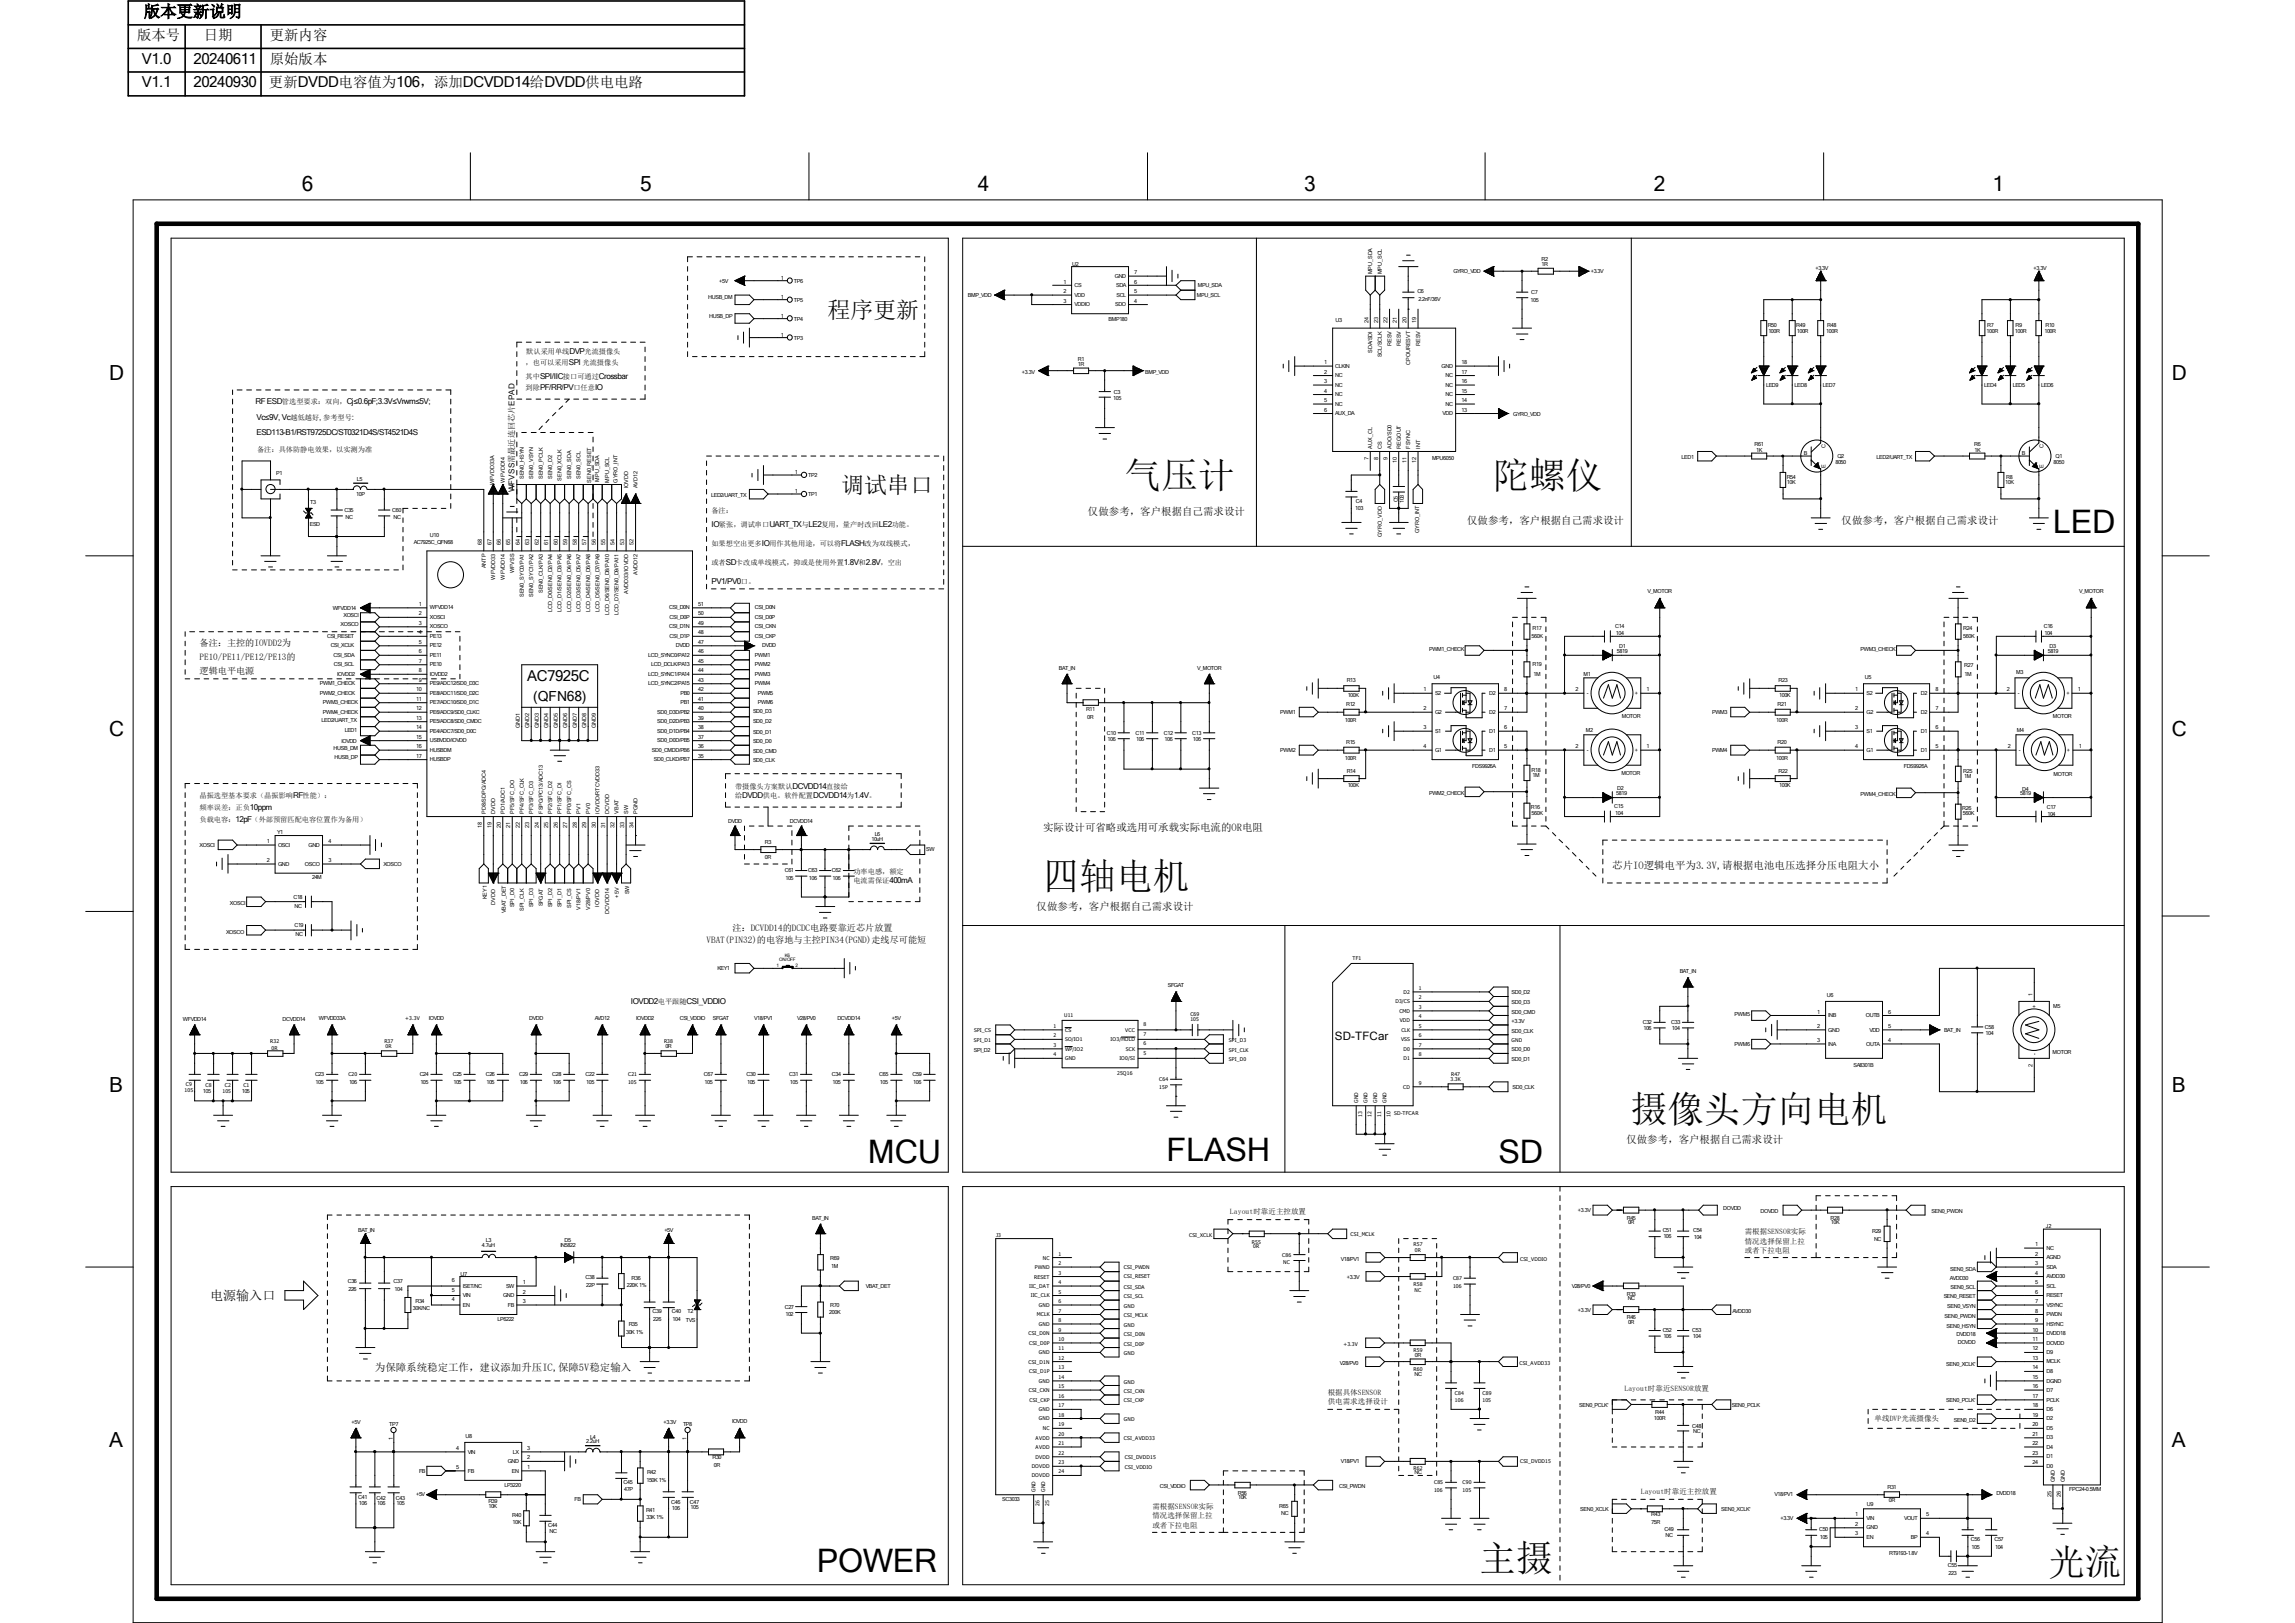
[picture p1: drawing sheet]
<svg xmlns="http://www.w3.org/2000/svg" width="297mm" height="210mm" viewBox="0 0 297 210" stroke-linecap="round" stroke-linejoin="round" font-family="sans-serif">
<defs><g id="words">
<g font-size="4.7">
<text x="145.6" y="63.2">气压计</text>
<text x="193.2" y="63.2">陀螺仪</text>
<text x="135" y="115">四轴电机</text>
<text x="211.1" y="145.2">摄像头方向电机</text>
<text x="191.5" y="203.3">主摄</text>
<text x="265.1" y="203.8">光流</text>
</g>
<g font-size="4.2">
<text x="265.7" y="69">LED</text>
<text x="112.3" y="150.5">MCU</text>
<text x="151" y="150.2">FLASH</text>
<text x="193.9" y="150.5">SD</text>
<text x="105.7" y="203.5">POWER</text>
</g>
<g font-size="3">
<text x="107.1" y="41.2">程序更新</text>
<text x="108.9" y="63.8">调试串口</text>
</g>
<g font-size="2.7">
<text x="39.1" y="24.7">6</text>
<text x="82.9" y="24.7">5</text>
<text x="126.5" y="24.7">4</text>
<text x="168.8" y="24.7">3</text>
<text x="214" y="24.7">2</text>
<text x="257.8" y="24.7">1</text>
<text x="14.1" y="49.2">D</text>
<text x="281.1" y="49.2">D</text>
<text x="14.1" y="95.2">C</text>
<text x="281.1" y="95.2">C</text>
<text x="14.1" y="141.3">B</text>
<text x="281.1" y="141.3">B</text>
<text x="14.1" y="187.2">A</text>
<text x="281.1" y="187.2">A</text>
</g>
<text font-size="2.1" x="18.6" y="2.2">版本更新说明</text>
<g font-size="1.9">
<text x="17.7" y="5.2">版本号</text>
<text x="26.4" y="5.2">日期</text>
<text x="34.9" y="5.2">更新内容</text>
<text x="18.4" y="11.3">V1.1</text>
<text x="18.4" y="8.3">V1.0</text>
<text x="25.1" y="11.3">20240930</text>
<text x="25.1" y="8.3">20240611</text>
<text x="34.8" y="11.3">更新DVDD电容值为106，添加DCVDD14给DVDD供电电路</text>
<text x="34.9" y="8.3">原始版本</text>
<text x="68.2" y="88.1">AC7925C</text>
</g>
<text font-size="1.8" x="69" y="90.7">(QFN68)</text>
<text font-size="1.7" x="27.2" y="168.3">电源输入口</text>
<text font-size="1.5" x="172.8" y="134.6">SD-TFCar</text>
<g font-size="1.4">
<text x="140.8" y="66.6">仅做参考，客户根据自己需求设计</text>
<text x="189.9" y="67.9">仅做参考，客户根据自己需求设计</text>
<text x="238.3" y="67.9">仅做参考，客户根据自己需求设计</text>
<text x="135" y="107.5">实际设计可省略或选用可承载实际电流的OR电阻</text>
<text x="208.7" y="112.4">芯片IO逻辑电平为3.3V,请根据电池电压选择分压电阻大小</text>
<text x="134.2" y="117.8">仅做参考，客户根据自己需求设计</text>
<text x="210.5" y="147.9">仅做参考，客户根据自己需求设计</text>
<text x="48.5" y="177.5">为保障系统稳定工作，建议添加升压IC,保障5V稳定输入</text>
</g>
<g font-size="1.2">
<text x="25.8" y="83.6">备注：主控的IOVDD2为</text>
<text x="25.8" y="85.4">PE10/PE11/PE12/PE13的</text>
<text x="25.8" y="87.2">逻辑电平电源</text>
<text x="91.4" y="122">VBAT(PIN32)的电容地与主控PIN34(PGND)走线尽可能短</text>
<text x="94.8" y="120.4">注：DCVDD14的DCDC电路要靠近芯片放置</text>
</g>
<g font-size="1">
<text x="33.1" y="52.3">RF ESD</text>
<text x="33.2" y="56.3">ESD113-B1/RST9725DC/ST0321D4S/ST4521D4S</text>
<text x="33.2" y="54.4">Vc≤9V, Vc</text>
<text x="66.6" y="63.7" transform="rotate(-90 66.6 63.7)">WFVSS需最近连回芯片EPAD</text>
<text x="92.1" y="68.2">IO</text>
<text x="92.1" y="75.6">PV1/PV0</text>
<text x="81.7" y="129.9">IOVDD2</text>
<text x="159.2" y="157.1">Layout时靠近主控放置</text>
<text x="225.8" y="159.6">需根据SENSOR实际</text>
<text x="225.8" y="160.9">情况选择保留上拉</text>
<text x="225.8" y="162.1">或者下拉电阻</text>
<text x="171.8" y="181.7">供电需求选择设计</text>
<text x="171.8" y="180.5">根据具体SENSOR</text>
<text x="210.2" y="180">Layout时靠近SENSOR放置</text>
<text x="242.6" y="183.9">单线DVP光流摄像头</text>
<text x="149.1" y="195.2">需根据SENSOR实际</text>
<text x="149.1" y="197.7">或者下拉电阻</text>
<text x="149.1" y="196.5">情况选择保留上拉</text>
<text x="212.3" y="193.3">Layout时靠近主控放置</text>
</g>
<g font-size=".9">
<text x="68" y="47.2">，也可以采用SPI 光流摄像头</text>
<text x="68.1" y="45.8">默认采用单线DVP光流摄像头</text>
<text x="36.5" y="52.3">管选型要求：双向，Cj≤0.6pF;3.3V≤Vrwm≤5V;</text>
<text x="68" y="49">其中SPI/IIC接口可通过Crossbar</text>
<text x="68" y="50.5">到除PF/RR/PV口任意IO</text>
<text x="33.3" y="58.5">备注：具体防静电效果，以实测为准</text>
<text x="37.6" y="54.4">越低越好, 参考型号:</text>
<text x="92.1" y="70.7">如果想空出更多IO用作其他用途，可以将FLASH改为双线模式，</text>
<text x="92.1" y="66.4">备注：</text>
<text x="93" y="68.2">紧张，调试串口UART_TX与LE2复用，量产时改回LE2功能。</text>
<text x="92.1" y="73.1">或者SD卡改成单线模式，抑或是使用外置1.8V和2.8V，空出</text>
<text x="95.9" y="75.6">口。</text>
<text x="25.8" y="104.9">频率误差：正负10ppm</text>
<text x="25.8" y="106.3">负载电容：12pF（外部预留匹配电容位置作为备用）</text>
<text x="25.8" y="103.3">晶振选型基本要求（晶振影响RF性能）：</text>
<text x="95.1" y="102.1">带摄像头方案默认DCVDD14直接给</text>
<text x="95.1" y="103.3">给DVDD供电。软件配置DCVDD14为1.4V。</text>
<text x="110.4" y="113.1">功率电感，额定</text>
<text x="110.4" y="114.3">电流需保证400mA</text>
<text x="85.1" y="129.9">电平跟随CSI_VDDIO</text>
</g>
<g font-size=".7">
<text x="138.8" y="34.4">U2</text>
<text x="144.3" y="35.9">GND</text>
<text x="146.8" y="35.5">7</text>
<text x="177.6" y="35.5" transform="rotate(-90 177.6 35.5)">MPU_SDA</text>
<text x="178.8" y="35.5" transform="rotate(-90 178.8 35.5)">MPU_SCL</text>
<text x="188.1" y="35.3">GYRO_VDD</text>
<text x="199.5" y="33.7">R2</text>
<text x="199.5" y="34.5">1R</text>
<text x="205.9" y="35.3">+3.3V</text>
<text x="234.9" y="34.9">+3.3V</text>
<text x="263.2" y="34.9">+3.3V</text>
<text x="91.7" y="38.7">HUSB_DM</text>
<text x="91.8" y="41.2">HUSB_DP</text>
<text x="93.1" y="36.6">+5V</text>
<text x="101" y="38.7">1</text>
<text x="101" y="41.1">1</text>
<text x="101" y="36.2">1</text>
<text x="102.7" y="39">TP5</text>
<text x="102.7" y="41.5">TP4</text>
<text x="102.7" y="36.6">TP6</text>
<text x="125.3" y="38.4">BMP_VDD</text>
<text x="137.6" y="36.7">1</text>
<text x="137.6" y="37.9">2</text>
<text x="137.6" y="39.2">3</text>
<text x="139.1" y="37.1">CS</text>
<text x="139.1" y="38.4">VDD</text>
<text x="139.1" y="39.6">VDDIO</text>
<text x="143.5" y="41.6">BMP180</text>
<text x="144.3" y="39.6">SDO</text>
<text x="144.4" y="37.1">SDA</text>
<text x="144.5" y="38.4">SCL</text>
<text x="146.8" y="39.2">4</text>
<text x="146.8" y="37.9">5</text>
<text x="146.8" y="36.7">6</text>
<text x="154.9" y="38.4">MPU_SCL</text>
<text x="155" y="37.2">MPU_SDA</text>
<text x="172.8" y="41.7">U3</text>
<text x="177.1" y="41.7" transform="rotate(-90 177.1 41.7)">24</text>
<text x="178.4" y="41.7" transform="rotate(-90 178.4 41.7)">23</text>
<text x="179.6" y="41.7" transform="rotate(-90 179.6 41.7)">22</text>
<text x="180.8" y="41.7" transform="rotate(-90 180.8 41.7)">21</text>
<text x="182" y="41.7" transform="rotate(-90 182 41.7)">20</text>
<text x="183.3" y="41.7" transform="rotate(-90 183.3 41.7)">19</text>
<text x="183.4" y="37.9">C6</text>
<text x="183.6" y="38.9">2.2nF/36V</text>
<text x="198.1" y="39">105</text>
<text x="198.2" y="38">C7</text>
<text x="101" y="43.6">1</text>
<text x="102.7" y="43.9">TP3</text>
<text x="139.5" y="46.7">R1</text>
<text x="139.5" y="47.4">1R</text>
<text x="171.4" y="47.1">1</text>
<text x="172.8" y="47.6">CLKIN</text>
<text x="177.6" y="45.7" transform="rotate(-90 177.6 45.7)">SDA/SDI</text>
<text x="178.8" y="46.2" transform="rotate(-90 178.8 46.2)">SCL/SCLK</text>
<text x="180.1" y="44.7" transform="rotate(-90 180.1 44.7)">RESV</text>
<text x="181.3" y="44.7" transform="rotate(-90 181.3 44.7)">RESV</text>
<text x="182.5" y="47.2" transform="rotate(-90 182.5 47.2)">CPOURESVT</text>
<text x="183.8" y="44.7" transform="rotate(-90 183.8 44.7)">RESV</text>
<text x="186.6" y="47.6">GND</text>
<text x="189.1" y="47.1">18</text>
<text x="228.8" y="42.3">R50</text>
<text x="228.9" y="43.1">100R</text>
<text x="232.5" y="42.3">R49</text>
<text x="232.5" y="43.1">100R</text>
<text x="236.3" y="43.1">100R</text>
<text x="236.5" y="42.3">R48</text>
<text x="257.1" y="43.1">100R</text>
<text x="257.2" y="42.3">R7</text>
<text x="260.8" y="43.1">100R</text>
<text x="260.9" y="42.3">R9</text>
<text x="264.6" y="43.1">100R</text>
<text x="264.7" y="42.3">R10</text>
<text x="132.2" y="48.3">+3.3V</text>
<text x="144.1" y="51.8">105</text>
<text x="144.1" y="50.9">C3</text>
<text x="148.2" y="48.3">BMP_VDD</text>
<text x="171.4" y="48.3">2</text>
<text x="171.4" y="49.6">3</text>
<text x="171.4" y="50.8">4</text>
<text x="171.4" y="52">5</text>
<text x="171.4" y="53.3">6</text>
<text x="172.8" y="48.8">NC</text>
<text x="172.8" y="50">NC</text>
<text x="172.8" y="51.3">NC</text>
<text x="172.8" y="52.5">NC</text>
<text x="172.8" y="53.7">AUX_DA</text>
<text x="186.7" y="53.7">VDD</text>
<text x="187.1" y="52.5">NC</text>
<text x="187.1" y="51.3">NC</text>
<text x="187.1" y="50">NC</text>
<text x="187.1" y="48.8">NC</text>
<text x="189.1" y="53.3">13</text>
<text x="189.1" y="52">14</text>
<text x="189.1" y="50.8">15</text>
<text x="189.1" y="49.6">16</text>
<text x="189.1" y="48.3">17</text>
<text x="195.8" y="53.9">GYRO_VDD</text>
<text x="228.6" y="50.1">LED9</text>
<text x="232.2" y="50.1">LED8</text>
<text x="235.9" y="50.1">LED7</text>
<text x="256.8" y="50.1">LED4</text>
<text x="260.5" y="50.1">LED5</text>
<text x="264.2" y="50.1">LED6</text>
<text x="177.1" y="59.5" transform="rotate(-90 177.1 59.5)">7</text>
<text x="177.6" y="58" transform="rotate(-90 177.6 58)">AUX_CL</text>
<text x="178.4" y="59.5" transform="rotate(-90 178.4 59.5)">8</text>
<text x="178.8" y="58" transform="rotate(-90 178.8 58)">CS</text>
<text x="179.6" y="59.5" transform="rotate(-90 179.6 59.5)">9</text>
<text x="180.1" y="58" transform="rotate(-90 180.1 58)">ADO/SD0</text>
<text x="180.8" y="59.9" transform="rotate(-90 180.8 59.9)">10</text>
<text x="181.3" y="58" transform="rotate(-90 181.3 58)">REGOUT</text>
<text x="182" y="59.9" transform="rotate(-90 182 59.9)">11</text>
<text x="182.5" y="58" transform="rotate(-90 182.5 58)">FSYNC</text>
<text x="183.3" y="59.9" transform="rotate(-90 183.3 59.9)">12</text>
<text x="183.8" y="58" transform="rotate(-90 183.8 58)">INT</text>
<text x="185.3" y="59.5">MPU6050</text>
<text x="217.6" y="59.4">LED1</text>
<text x="227.1" y="57.7">R61</text>
<text x="227.3" y="58.5">1K</text>
<text x="233.4" y="58.8">B</text>
<text x="236.3" y="58" transform="rotate(-90 236.3 58)">C</text>
<text x="237.5" y="60">8050</text>
<text x="237.8" y="59.3">Q2</text>
<text x="242.9" y="59.4">LED2/UART_TX</text>
<text x="255.5" y="57.7">R6</text>
<text x="255.5" y="58.5">1K</text>
<text x="261.7" y="58.8">B</text>
<text x="264.5" y="58" transform="rotate(-90 264.5 58)">C</text>
<text x="265.8" y="60">8050</text>
<text x="266" y="59.3">Q1</text>
<text x="35.7" y="61.5">P1</text>
<text x="40.1" y="65.3">T3</text>
<text x="46.1" y="64.1">10P</text>
<text x="46.2" y="62.2">L5</text>
<text x="64" y="62.8" transform="rotate(-90 64 62.8)">WFVDD33A</text>
<text x="65.3" y="62.4" transform="rotate(-90 65.3 62.4)">WFVDD14</text>
<text x="67.8" y="62" transform="rotate(-90 67.8 62)">SEN0_HSYN</text>
<text x="69" y="62" transform="rotate(-90 69 62)">SEN0_VSYN</text>
<text x="70.2" y="62" transform="rotate(-90 70.2 62)">SEN0_PCLK</text>
<text x="71.5" y="62" transform="rotate(-90 71.5 62)">SEN0_D2</text>
<text x="72.7" y="62.2" transform="rotate(-90 72.7 62.2)">SEN0_XCLK</text>
<text x="73.9" y="62" transform="rotate(-90 73.9 62)">SEN0_SDA</text>
<text x="75.1" y="62" transform="rotate(-90 75.1 62)">SEN0_SCL</text>
<text x="76.5" y="62.4" transform="rotate(-90 76.5 62.4)">SEN0_RESET</text>
<text x="77.6" y="62.3" transform="rotate(-90 77.6 62.3)">MPU_SDA</text>
<text x="78.8" y="62.4" transform="rotate(-90 78.8 62.4)">MPU_SCL</text>
<text x="79.9" y="62.4" transform="rotate(-90 79.9 62.4)">GYRO_INT</text>
<text x="81.3" y="63.2" transform="rotate(-90 81.3 63.2)">IOVDD</text>
<text x="82.5" y="63.2" transform="rotate(-90 82.5 63.2)">AVD12</text>
<text x="92" y="64.3">LED2/UART_TX</text>
<text x="102.9" y="61.4">1</text>
<text x="102.9" y="63.8">1</text>
<text x="104.6" y="61.7">TP2</text>
<text x="104.6" y="64.2">TP1</text>
<text x="175.4" y="66">103</text>
<text x="175.5" y="65">C4</text>
<text x="180.9" y="65" transform="rotate(-90 180.9 65)">C5</text>
<text x="181.7" y="65.1" transform="rotate(-90 181.7 65.1)">103</text>
<text x="231.2" y="62">R54</text>
<text x="231.3" y="62.6">10K</text>
<text x="236.3" y="60.6" transform="rotate(-90 236.3 60.6)">E</text>
<text x="259.5" y="62.6">10K</text>
<text x="259.6" y="62">R8</text>
<text x="264.5" y="60.6" transform="rotate(-90 264.5 60.6)">E</text>
<text x="40.1" y="68.1">ESD</text>
<text x="44.6" y="66.3">C35</text>
<text x="44.7" y="67.1">NC</text>
<text x="50.8" y="66.3">C60</text>
<text x="50.9" y="67.1">NC</text>
<text x="53.6" y="70.4">AC7925C_QFN68</text>
<text x="55.6" y="69.4">U10</text>
<text x="62.4" y="70.6" transform="rotate(-90 62.4 70.6)">68</text>
<text x="63.6" y="70.6" transform="rotate(-90 63.6 70.6)">67</text>
<text x="64.8" y="70.6" transform="rotate(-90 64.8 70.6)">66</text>
<text x="66" y="70.6" transform="rotate(-90 66 70.6)">65</text>
<text x="67.3" y="70.6" transform="rotate(-90 67.3 70.6)">64</text>
<text x="68.5" y="70.6" transform="rotate(-90 68.5 70.6)">63</text>
<text x="69.7" y="70.6" transform="rotate(-90 69.7 70.6)">62</text>
<text x="71" y="70.6" transform="rotate(-90 71 70.6)">61</text>
<text x="72.2" y="70.6" transform="rotate(-90 72.2 70.6)">60</text>
<text x="73.4" y="70.6" transform="rotate(-90 73.4 70.6)">59</text>
<text x="74.6" y="70.6" transform="rotate(-90 74.6 70.6)">58</text>
<text x="75.9" y="70.6" transform="rotate(-90 75.9 70.6)">57</text>
<text x="77.1" y="70.6" transform="rotate(-90 77.1 70.6)">56</text>
<text x="78.3" y="70.6" transform="rotate(-90 78.3 70.6)">55</text>
<text x="79.5" y="70.6" transform="rotate(-90 79.5 70.6)">54</text>
<text x="80.8" y="70.6" transform="rotate(-90 80.8 70.6)">53</text>
<text x="82" y="70.6" transform="rotate(-90 82 70.6)">52</text>
<text x="178.8" y="69.5" transform="rotate(-90 178.8 69.5)">GYRO_VDD</text>
<text x="183.6" y="69" transform="rotate(-90 183.6 69)">GYRO_INT</text>
<text x="62.9" y="73.5" transform="rotate(-90 62.9 73.5)">ANTP</text>
<text x="64.1" y="75" transform="rotate(-90 64.1 75)">WFVDD33</text>
<text x="65.3" y="75" transform="rotate(-90 65.3 75)">WFVDD14</text>
<text x="66.6" y="74.2" transform="rotate(-90 66.6 74.2)">WFVSS</text>
<text x="67.8" y="77.2" transform="rotate(-90 67.8 77.2)">SEN0_SYC0/PA1</text>
<text x="69" y="77.2" transform="rotate(-90 69 77.2)">SEN0_SYC1/PA2</text>
<text x="70.2" y="76.7" transform="rotate(-90 70.2 76.7)">SEN0_CLK/PA3</text>
<text x="81.3" y="76.8" transform="rotate(-90 81.3 76.8)">AVDD33/IOVDD</text>
<text x="82.5" y="74.4" transform="rotate(-90 82.5 74.4)">AVDD12</text>
<text x="213.2" y="76.8">V_MOTOR</text>
<text x="269.1" y="76.8">V_MOTOR</text>
<text x="42.3" y="82.5">CSI_RESET</text>
<text x="42.8" y="83.8">CSI_XCLK</text>
<text x="43.1" y="78.9">WFVDD14</text>
<text x="44.1" y="81.1">XOSCO</text>
<text x="44.4" y="79.9">XOSCI</text>
<text x="54.2" y="78.4">1</text>
<text x="54.2" y="79.6">2</text>
<text x="54.2" y="80.9">3</text>
<text x="54.2" y="82.1">4</text>
<text x="54.2" y="83.3">5</text>
<text x="55.6" y="78.9">WFVDD14</text>
<text x="55.6" y="80.1">XOSCI</text>
<text x="55.6" y="81.3">XOSCO</text>
<text x="55.6" y="82.5">PE13</text>
<text x="55.6" y="83.8">PE12</text>
<text x="71.5" y="79.2" transform="rotate(-90 71.5 79.2)">LCD_D0/SEN0_D2/PA4</text>
<text x="72.7" y="79.2" transform="rotate(-90 72.7 79.2)">LCD_D1/SEN0_D3/PA5</text>
<text x="73.9" y="79.2" transform="rotate(-90 73.9 79.2)">LCD_D2/SEN0_D4/PA6</text>
<text x="75.1" y="79.2" transform="rotate(-90 75.1 79.2)">LCD_D3/SEN0_D5/PA7</text>
<text x="76.4" y="79.2" transform="rotate(-90 76.4 79.2)">LCD_D4/SEN0_D6/PA8</text>
<text x="77.6" y="79.2" transform="rotate(-90 77.6 79.2)">LCD_D5/SEN0_D7/PA9</text>
<text x="78.8" y="79.5" transform="rotate(-90 78.8 79.5)">LCD_D6/SEN0_D8/PA10</text>
<text x="80.1" y="79.5" transform="rotate(-90 80.1 79.5)">LCD_D7/SEN0_D9/PA11</text>
<text x="86.6" y="81.3">CSI_D1N</text>
<text x="86.6" y="78.9">CSI_D0N</text>
<text x="86.7" y="82.5">CSI_D1P</text>
<text x="86.7" y="80.1">CSI_D0P</text>
<text x="87.5" y="83.8">DVDD</text>
<text x="90.3" y="83.3">47</text>
<text x="90.3" y="82.1">48</text>
<text x="90.3" y="80.9">49</text>
<text x="90.3" y="79.6">50</text>
<text x="90.3" y="78.4">51</text>
<text x="97.7" y="82.5">CSI_CKP</text>
<text x="97.7" y="81.3">CSI_CKN</text>
<text x="97.7" y="80.1">CSI_D0P</text>
<text x="97.7" y="78.9">CSI_D0N</text>
<text x="98.6" y="83.8">DVDD</text>
<text x="198.2" y="82.6">560K</text>
<text x="198.3" y="81.5">R17</text>
<text x="209" y="81.3">C14</text>
<text x="209.1" y="82.2">104</text>
<text x="209.5" y="83.8">D1</text>
<text x="254.1" y="81.5">R24</text>
<text x="254.1" y="82.6">560K</text>
<text x="264.5" y="81.3">C16</text>
<text x="264.6" y="82.2">104</text>
<text x="265.3" y="83.8">D3</text>
<text x="41.4" y="88.7">PWM1_CHECK</text>
<text x="41.4" y="89.9">PWM2_CHECK</text>
<text x="43.2" y="85">CSI_SDA</text>
<text x="43.2" y="86.2">CSI_SCL</text>
<text x="43.6" y="87.5">IOVDD2</text>
<text x="53.8" y="89.5">10</text>
<text x="54.2" y="84.5">6</text>
<text x="54.2" y="85.8">7</text>
<text x="54.2" y="87">8</text>
<text x="54.2" y="88.2">9</text>
<text x="55.6" y="85">PE11</text>
<text x="55.6" y="86.2">PE10</text>
<text x="55.6" y="87.5">IOVDD2</text>
<text x="55.6" y="88.7">PE9/ADC12/SD0_D3C</text>
<text x="55.6" y="89.9">PE8/ADC11/SD0_D2C</text>
<text x="83.9" y="88.7">LCD_SYNC2/PA15</text>
<text x="83.9" y="87.5">LCD_SYNC1/PA14</text>
<text x="83.9" y="85">LCD_SYNC0/PA12</text>
<text x="84.3" y="86.2">LCD_DCLK/PA13</text>
<text x="88.1" y="89.9">PB0</text>
<text x="90.3" y="89.5">42</text>
<text x="90.3" y="88.2">43</text>
<text x="90.3" y="87">44</text>
<text x="90.3" y="85.8">45</text>
<text x="90.3" y="84.5">46</text>
<text x="97.7" y="87.5">PWM3</text>
<text x="97.7" y="88.7">PWM4</text>
<text x="97.7" y="86.2">PWM2</text>
<text x="97.7" y="85">PWM1</text>
<text x="98.1" y="89.9">PWM5</text>
<text x="137" y="86.7">BAT_IN</text>
<text x="154.9" y="86.7">V_MOTOR</text>
<text x="174.3" y="88.3">R13</text>
<text x="184.2" y="89.5">1</text>
<text x="185" y="84.3">PWM1_CHECK</text>
<text x="185.5" y="87.8">U4</text>
<text x="185.7" y="89.9">S2</text>
<text x="192.7" y="89.9">D2</text>
<text x="194.6" y="89.5">8</text>
<text x="198.3" y="86.2">R19</text>
<text x="198.5" y="87.5">1M</text>
<text x="203.9" y="89.5">2</text>
<text x="204.9" y="87.4">M1</text>
<text x="205.4" y="89.9">-</text>
<text x="209.3" y="84.5">5819</text>
<text x="211.6" y="89.9">+</text>
<text x="213.1" y="89.5">1</text>
<text x="230.2" y="88.3">R23</text>
<text x="240.1" y="89.5">1</text>
<text x="240.8" y="84.3">PWM3_CHECK</text>
<text x="241.3" y="87.8">U5</text>
<text x="241.6" y="89.9">S2</text>
<text x="248.6" y="89.9">D2</text>
<text x="250.5" y="89.5">8</text>
<text x="254.2" y="86.3">R27</text>
<text x="254.3" y="87.5">1M</text>
<text x="259.7" y="89.5">2</text>
<text x="260.9" y="87.2">M3</text>
<text x="261.2" y="89.9">-</text>
<text x="265" y="84.5">5819</text>
<text x="267.4" y="89.9">+</text>
<text x="268.9" y="89.5">1</text>
<text x="41.6" y="93.5">LED2/UART_TX</text>
<text x="41.8" y="91.1">PWM3_CHECK</text>
<text x="41.8" y="92.3">PWM4_CHECK</text>
<text x="44.6" y="94.7">LED1</text>
<text x="53.8" y="90.7">11</text>
<text x="53.8" y="91.9">12</text>
<text x="53.8" y="93.1">13</text>
<text x="53.8" y="94.4">14</text>
<text x="53.8" y="95.6">15</text>
<text x="55.6" y="91.1">PE7/ADC10/SD0_D1C</text>
<text x="55.6" y="92.4">PE6/ADC9/SD0_CLKC</text>
<text x="55.6" y="93.6">PE5/ADC8/SD0_CMDC</text>
<text x="55.6" y="94.8">PE4/ADC7/SD0_D0C</text>
<text x="67.3" y="94.2" transform="rotate(-90 67.3 94.2)">GND1</text>
<text x="68.5" y="94.2" transform="rotate(-90 68.5 94.2)">GND2</text>
<text x="69.7" y="94.2" transform="rotate(-90 69.7 94.2)">GND3</text>
<text x="71" y="94.2" transform="rotate(-90 71 94.2)">GND4</text>
<text x="72.2" y="94.2" transform="rotate(-90 72.2 94.2)">GND5</text>
<text x="73.4" y="94.2" transform="rotate(-90 73.4 94.2)">GND6</text>
<text x="74.6" y="94.2" transform="rotate(-90 74.6 94.2)">GND7</text>
<text x="75.9" y="94.2" transform="rotate(-90 75.9 94.2)">GND8</text>
<text x="77.1" y="94.2" transform="rotate(-90 77.1 94.2)">GND9</text>
<text x="85" y="94.8">SD0_D1D/PB4</text>
<text x="85" y="93.6">SD0_D2D/PB3</text>
<text x="85" y="92.4">SD0_D3D/PB2</text>
<text x="88.1" y="91.1">PB1</text>
<text x="90.3" y="95.6">37</text>
<text x="90.3" y="94.4">38</text>
<text x="90.3" y="93.1">39</text>
<text x="90.3" y="91.9">40</text>
<text x="90.3" y="90.7">41</text>
<text x="97.5" y="93.6">SD0_D2</text>
<text x="97.5" y="92.2">SD0_D3</text>
<text x="97.5" y="95">SD0_D1</text>
<text x="98.1" y="91.1">PWM6</text>
<text x="140.5" y="92">R11</text>
<text x="140.7" y="93">0R</text>
<text x="143.3" y="95.1">C10</text>
<text x="143.3" y="95.8">106</text>
<text x="146.9" y="95.1">C11</text>
<text x="147" y="95.8">106</text>
<text x="150.6" y="95.1">C12</text>
<text x="150.7" y="95.8">106</text>
<text x="154.3" y="95.1">C13</text>
<text x="154.4" y="95.8">106</text>
<text x="165.7" y="92.4">PWM1</text>
<text x="174" y="93.4">100R</text>
<text x="174.2" y="91.4">R12</text>
<text x="174.4" y="90.2">100K</text>
<text x="184.2" y="91.9">2</text>
<text x="184.2" y="94.4">3</text>
<text x="185.7" y="92.4">G2</text>
<text x="185.7" y="94.8">S1</text>
<text x="192.7" y="94.8">D1</text>
<text x="192.7" y="92.4">D2</text>
<text x="194.6" y="94.4">6</text>
<text x="194.6" y="91.9">7</text>
<text x="205.2" y="94.7">M2</text>
<text x="209.9" y="92.9">MOTOR</text>
<text x="221.6" y="92.4">PWM3</text>
<text x="229.9" y="93.4">100R</text>
<text x="230" y="91.4">R21</text>
<text x="230.3" y="90.2">100K</text>
<text x="240.1" y="91.9">2</text>
<text x="240.1" y="94.4">3</text>
<text x="241.6" y="92.4">G2</text>
<text x="241.6" y="94.8">S1</text>
<text x="248.6" y="94.8">D1</text>
<text x="248.6" y="92.4">D2</text>
<text x="250.5" y="94.4">6</text>
<text x="250.5" y="91.9">7</text>
<text x="261" y="94.7">M4</text>
<text x="265.7" y="92.9">MOTOR</text>
<text x="43.2" y="97">HUSB_DM</text>
<text x="43.3" y="98.3">HUSB_DP</text>
<text x="44.2" y="96.1">IOVDD</text>
<text x="53.8" y="96.8">16</text>
<text x="53.8" y="98">17</text>
<text x="55.6" y="96.1">USBVDD/IOVDD</text>
<text x="55.6" y="97.3">HUSBDM</text>
<text x="55.6" y="98.5">HUSBDP</text>
<text x="84.4" y="97.3">SD0_CMDD/PB6</text>
<text x="84.6" y="98.5">SD0_CLKD/PB7</text>
<text x="85" y="96.1">SD0_D0D/PB5</text>
<text x="90.3" y="98">35</text>
<text x="90.3" y="96.8">36</text>
<text x="97.5" y="97.5">SD0_CMD</text>
<text x="97.5" y="98.6">SD0_CLK</text>
<text x="97.5" y="96.1">SD0_D0</text>
<text x="165.7" y="97.3">PWM2</text>
<text x="174" y="98.3">100R</text>
<text x="174.2" y="96.3">R15</text>
<text x="174.3" y="100">R14</text>
<text x="174.4" y="101.9">100K</text>
<text x="184.2" y="96.8">4</text>
<text x="185.7" y="97.3">G1</text>
<text x="190.5" y="99.4">FDS9926A</text>
<text x="192.7" y="97.3">D1</text>
<text x="194.6" y="96.8">5</text>
<text x="198.2" y="99.9">R18</text>
<text x="198.3" y="100.6">1M</text>
<text x="203.9" y="96.8">2</text>
<text x="205.4" y="97.3">-</text>
<text x="209.8" y="100.3">MOTOR</text>
<text x="211.6" y="97.3">+</text>
<text x="213.1" y="96.8">1</text>
<text x="221.6" y="97.3">PWM4</text>
<text x="229.9" y="98.3">100R</text>
<text x="230" y="96.3">R20</text>
<text x="230.2" y="100">R22</text>
<text x="230.3" y="101.9">100K</text>
<text x="240.1" y="96.8">4</text>
<text x="241.6" y="97.3">G1</text>
<text x="246.4" y="99.4">FDS9926A</text>
<text x="248.6" y="97.3">D1</text>
<text x="250.5" y="96.8">5</text>
<text x="254.1" y="100">R25</text>
<text x="254.2" y="100.7">1M</text>
<text x="259.8" y="96.8">2</text>
<text x="261.3" y="97.3">-</text>
<text x="265.8" y="100.4">MOTOR</text>
<text x="267.5" y="97.3">+</text>
<text x="269" y="96.8">1</text>
<text x="35.9" y="107.9">Y1</text>
<text x="62.4" y="107.1" transform="rotate(-90 62.4 107.1)">18</text>
<text x="62.9" y="105.3" transform="rotate(-90 62.9 105.3)">PD8/SDPG/ADC4</text>
<text x="63.6" y="107.1" transform="rotate(-90 63.6 107.1)">19</text>
<text x="64.1" y="105.3" transform="rotate(-90 64.1 105.3)">DVDD</text>
<text x="64.8" y="107.1" transform="rotate(-90 64.8 107.1)">20</text>
<text x="65.3" y="105.3" transform="rotate(-90 65.3 105.3)">PD1/ADC1</text>
<text x="66" y="107.1" transform="rotate(-90 66 107.1)">21</text>
<text x="66.6" y="105.3" transform="rotate(-90 66.6 105.3)">PF5/SFC_DO</text>
<text x="67.3" y="107.1" transform="rotate(-90 67.3 107.1)">22</text>
<text x="67.8" y="105.3" transform="rotate(-90 67.8 105.3)">PF4/SFC_CLK</text>
<text x="68.5" y="107.1" transform="rotate(-90 68.5 107.1)">23</text>
<text x="69" y="105.3" transform="rotate(-90 69 105.3)">PF3/SFC_D3</text>
<text x="69.7" y="107.1" transform="rotate(-90 69.7 107.1)">24</text>
<text x="70.2" y="105.3" transform="rotate(-90 70.2 105.3)">FSPG/PC13/ADC13</text>
<text x="71" y="107.1" transform="rotate(-90 71 107.1)">25</text>
<text x="71.5" y="105.3" transform="rotate(-90 71.5 105.3)">PF2/SFC_D2</text>
<text x="72.2" y="107.1" transform="rotate(-90 72.2 107.1)">26</text>
<text x="72.7" y="105.3" transform="rotate(-90 72.7 105.3)">PF1/SFC_DI</text>
<text x="73.4" y="107.1" transform="rotate(-90 73.4 107.1)">27</text>
<text x="73.9" y="105.3" transform="rotate(-90 73.9 105.3)">PF0/SFC_CS</text>
<text x="74.6" y="107.1" transform="rotate(-90 74.6 107.1)">28</text>
<text x="75.1" y="105.3" transform="rotate(-90 75.1 105.3)">PV1</text>
<text x="75.9" y="107.1" transform="rotate(-90 75.9 107.1)">29</text>
<text x="76.4" y="105.3" transform="rotate(-90 76.4 105.3)">PV0</text>
<text x="77.1" y="107.1" transform="rotate(-90 77.1 107.1)">30</text>
<text x="77.6" y="105.3" transform="rotate(-90 77.6 105.3)">IOVDD/RTCVDD33</text>
<text x="78.3" y="107.1" transform="rotate(-90 78.3 107.1)">31</text>
<text x="78.8" y="105.3" transform="rotate(-90 78.8 105.3)">DCVDD</text>
<text x="79.5" y="107.1" transform="rotate(-90 79.5 107.1)">32</text>
<text x="80.1" y="105.3" transform="rotate(-90 80.1 105.3)">VBAT</text>
<text x="80.8" y="107.1" transform="rotate(-90 80.8 107.1)">33</text>
<text x="81.3" y="105.3" transform="rotate(-90 81.3 105.3)">SW</text>
<text x="82" y="107.1" transform="rotate(-90 82 107.1)">34</text>
<text x="82.5" y="105.3" transform="rotate(-90 82.5 105.3)">PGND</text>
<text x="94.2" y="106.5">DVDD</text>
<text x="102.2" y="106.5">DCVDD14</text>
<text x="185" y="102.8">PWM2_CHECK</text>
<text x="198.1" y="104.7">R16</text>
<text x="198.2" y="105.4">560K</text>
<text x="208.9" y="104.5">C15</text>
<text x="209" y="105.5">104</text>
<text x="209.2" y="102.9">5819</text>
<text x="209.3" y="102.2">D2</text>
<text x="240.8" y="103">PWM4_CHECK</text>
<text x="254" y="104.8">R26</text>
<text x="254" y="105.5">560K</text>
<text x="261.5" y="102.9">5819</text>
<text x="261.7" y="102.3">D4</text>
<text x="264.9" y="104.6">C17</text>
<text x="265" y="105.5">104</text>
<text x="25.8" y="109.6">XOSCI</text>
<text x="34.5" y="109.1">1</text>
<text x="34.5" y="111.5">2</text>
<text x="36" y="109.6">OSCI</text>
<text x="36" y="112">GND</text>
<text x="39.5" y="112">OSCO</text>
<text x="39.9" y="109.6">GND</text>
<text x="40.4" y="113.7">24M</text>
<text x="42.5" y="111.5">3</text>
<text x="42.5" y="109.1">4</text>
<text x="49.6" y="112.1">XOSCO</text>
<text x="99" y="109.2">R3</text>
<text x="99" y="111.2">0R</text>
<text x="101.6" y="112.9">C61</text>
<text x="101.6" y="113.9">105</text>
<text x="104.6" y="112.9">C63</text>
<text x="104.7" y="113.9">106</text>
<text x="107.7" y="112.9">C62</text>
<text x="107.7" y="113.9">106</text>
<text x="112.8" y="108.8">10uH</text>
<text x="113.2" y="108.1">L6</text>
<text x="119.8" y="110.2">SW</text>
<text x="29.8" y="117.1">XOSCI</text>
<text x="38" y="116.3">C18</text>
<text x="38.1" y="117.6">NC</text>
<text x="63" y="116.4" transform="rotate(-90 63 116.4)">KEY1</text>
<text x="64.1" y="117" transform="rotate(-90 64.1 117)">DVDD</text>
<text x="65.4" y="118.2" transform="rotate(-90 65.4 118.2)">VBAT_DET</text>
<text x="66.6" y="117.4" transform="rotate(-90 66.6 117.4)">SPI_D0</text>
<text x="67.8" y="117.9" transform="rotate(-90 67.8 117.9)">SPI_CLK</text>
<text x="69" y="117.4" transform="rotate(-90 69 117.4)">SPI_D3</text>
<text x="70.2" y="117.3" transform="rotate(-90 70.2 117.3)">SFGAT</text>
<text x="71.5" y="117.4" transform="rotate(-90 71.5 117.4)">SPI_D2</text>
<text x="72.7" y="117.4" transform="rotate(-90 72.7 117.4)">SPI_D1</text>
<text x="73.9" y="117.5" transform="rotate(-90 73.9 117.5)">SPI_CS</text>
<text x="75.1" y="117.7" transform="rotate(-90 75.1 117.7)">V18/PV1</text>
<text x="76.4" y="117.7" transform="rotate(-90 76.4 117.7)">V28/PV0</text>
<text x="77.6" y="117.3" transform="rotate(-90 77.6 117.3)">IOVDD</text>
<text x="78.8" y="118.2" transform="rotate(-90 78.8 118.2)">DCVDD14</text>
<text x="80.1" y="116.2" transform="rotate(-90 80.1 116.2)">+5V</text>
<text x="81.4" y="115.7" transform="rotate(-90 81.4 115.7)">SW</text>
<text x="29.3" y="120.9">XOSCO</text>
<text x="38.1" y="120">C19</text>
<text x="38.2" y="121.1">NC</text>
<text x="92.8" y="125.5">KEY1</text>
<text x="175" y="124.2">TF1</text>
<text x="217.4" y="125.9">BAT_IN</text>
<text x="137.7" y="131.7">U11</text>
<text x="151.1" y="127.7">SFGAT</text>
<text x="154.1" y="131.5">C69</text>
<text x="180.6" y="129.8">D3/CS</text>
<text x="181.1" y="131.1">CMD</text>
<text x="181.7" y="128.6">D2</text>
<text x="183.6" y="128.1">1</text>
<text x="183.6" y="129.3">2</text>
<text x="183.6" y="130.6">3</text>
<text x="183.6" y="131.8">4</text>
<text x="195.6" y="128.6">SD0_D2</text>
<text x="195.6" y="130">SD0_D3</text>
<text x="195.6" y="131.1">SD0_CMD</text>
<text x="224.5" y="131.5">PWM5</text>
<text x="235.2" y="131.1">1</text>
<text x="236.4" y="128.9">U6</text>
<text x="236.6" y="131.6">INB</text>
<text x="241.5" y="131.6">OUTB</text>
<text x="244.3" y="131.1">6</text>
<text x="263" y="128.9" transform="rotate(-90 263 128.9)">1</text>
<text x="263.5" y="130.4" transform="rotate(-90 263.5 130.4)">+</text>
<text x="265.7" y="130.5">M5</text>
<text x="23.7" y="132.1">WFVDD14</text>
<text x="35" y="135">R32</text>
<text x="35.1" y="135.8">0R</text>
<text x="36.6" y="132.1">DCVDD14</text>
<text x="41.3" y="132">WFVDD33A</text>
<text x="49.7" y="135">R37</text>
<text x="49.9" y="135.6">0R</text>
<text x="52.5" y="132">+3.3V</text>
<text x="55.5" y="132">IOVDD</text>
<text x="68.5" y="132">DVDD</text>
<text x="77" y="132">AVD12</text>
<text x="82.3" y="132">IOVDD2</text>
<text x="85.9" y="135">R38</text>
<text x="86.1" y="135.6">0R</text>
<text x="88" y="132">CSI_VDDIO</text>
<text x="92.2" y="132">SFGAT</text>
<text x="97.6" y="132">V18/PV1</text>
<text x="103.2" y="132">V28/PV0</text>
<text x="108.4" y="132">DCVDD14</text>
<text x="115.4" y="132">+5V</text>
<text x="126" y="134.8">SPI_D1</text>
<text x="126" y="136.1">SPI_D2</text>
<text x="126.1" y="133.5">SPI_CS</text>
<text x="136.4" y="133">1</text>
<text x="136.4" y="134.2">2</text>
<text x="136.4" y="135.5">3</text>
<text x="136.4" y="136.7">4</text>
<text x="137.8" y="133.5">CS</text>
<text x="137.8" y="134.7">SO/IO1</text>
<text x="137.8" y="136">WP/IO2</text>
<text x="137.8" y="137.2">GND</text>
<text x="143.7" y="134.7">IO3/HOLD</text>
<text x="144.9" y="137.2">IO0/SI</text>
<text x="145.6" y="133.5">VCC</text>
<text x="145.7" y="136">SCK</text>
<text x="148" y="136.5">5</text>
<text x="148" y="135.3">6</text>
<text x="148" y="134">7</text>
<text x="148" y="132.8">8</text>
<text x="154.1" y="132.2">105</text>
<text x="159" y="136.1">SPI_CLK</text>
<text x="159" y="137.3">SPI_D0</text>
<text x="159" y="134.8">SPI_D3</text>
<text x="181.1" y="132.3">VDD</text>
<text x="181.3" y="134.7">VSS</text>
<text x="181.4" y="133.5">CLK</text>
<text x="181.7" y="136">D0</text>
<text x="181.7" y="137.2">D1</text>
<text x="183.6" y="133">5</text>
<text x="183.6" y="134.2">6</text>
<text x="183.6" y="135.5">7</text>
<text x="183.6" y="136.7">8</text>
<text x="195.6" y="133.6">SD0_CLK</text>
<text x="195.6" y="136">SD0_D0</text>
<text x="195.6" y="137.3">SD0_D1</text>
<text x="195.6" y="134.8">GND</text>
<text x="195.6" y="132.4">+3.3V</text>
<text x="212.6" y="132.5">C32</text>
<text x="212.7" y="133.3">106</text>
<text x="216.3" y="132.5">C33</text>
<text x="216.4" y="133.3">104</text>
<text x="224.5" y="135.3">PWM6</text>
<text x="235.2" y="134.8">3</text>
<text x="235.2" y="133">2</text>
<text x="236.6" y="135.3">INA</text>
<text x="236.6" y="133.5">GND</text>
<text x="241.5" y="135.3">OUTA</text>
<text x="241.9" y="133.5">VDD</text>
<text x="244.3" y="133">5</text>
<text x="244.3" y="134.8">4</text>
<text x="251.6" y="133.6">BAT_IN</text>
<text x="256.9" y="133.1">C58</text>
<text x="257" y="133.9">104</text>
<text x="263.5" y="136.6" transform="rotate(-90 263.5 136.6)">-</text>
<text x="265.6" y="136.4">MOTOR</text>
<text x="23.9" y="141.4">105</text>
<text x="24" y="140.5">C9</text>
<text x="26.2" y="141.5">105</text>
<text x="26.6" y="140.6">C8</text>
<text x="28.8" y="141.5">105</text>
<text x="29.1" y="140.6">C2</text>
<text x="31.3" y="141.5">105</text>
<text x="31.5" y="140.6">C1</text>
<text x="40.8" y="139.2">C23</text>
<text x="40.9" y="140.3">105</text>
<text x="45.1" y="139.3">C20</text>
<text x="45.2" y="140.3">106</text>
<text x="54.3" y="139.2">C24</text>
<text x="54.4" y="140.3">105</text>
<text x="58.6" y="139.2">C25</text>
<text x="58.7" y="140.3">105</text>
<text x="62.9" y="139.2">C26</text>
<text x="62.9" y="140.3">105</text>
<text x="67.2" y="139.2">C29</text>
<text x="67.3" y="140.3">106</text>
<text x="71.5" y="139.2">C28</text>
<text x="71.5" y="140.3">106</text>
<text x="75.8" y="139.2">C22</text>
<text x="75.9" y="140.3">105</text>
<text x="81.3" y="139.3">C21</text>
<text x="81.3" y="140.3">105</text>
<text x="91.1" y="139.2">C67</text>
<text x="91.2" y="140.3">105</text>
<text x="96.6" y="139.2">C30</text>
<text x="96.7" y="140.3">105</text>
<text x="102.2" y="139.2">C31</text>
<text x="102.2" y="140.3">105</text>
<text x="107.7" y="139.2">C34</text>
<text x="107.7" y="140.3">105</text>
<text x="113.8" y="139.2">C65</text>
<text x="113.9" y="140.3">105</text>
<text x="118.1" y="139.2">C59</text>
<text x="118.2" y="140.3">106</text>
<text x="144.6" y="139.1">25Q16</text>
<text x="150" y="139.9">C64</text>
<text x="150" y="140.9">15P</text>
<text x="175.8" y="142.7" transform="rotate(-90 175.8 142.7)">GND</text>
<text x="177" y="142.7" transform="rotate(-90 177 142.7)">GND</text>
<text x="178.2" y="142.7" transform="rotate(-90 178.2 142.7)">GND</text>
<text x="179.4" y="142.7" transform="rotate(-90 179.4 142.7)">GND</text>
<text x="181.6" y="140.9">CD</text>
<text x="183.6" y="140.4">9</text>
<text x="187.7" y="139.9">3.3K</text>
<text x="187.8" y="139.3">R47</text>
<text x="195.7" y="140.9">SD0_CLK</text>
<text x="239.9" y="138">SA8301B</text>
<text x="263" y="138" transform="rotate(-90 263 138)">2</text>
<text x="176.3" y="144.6" transform="rotate(-90 176.3 144.6)">13</text>
<text x="177.5" y="144.6" transform="rotate(-90 177.5 144.6)">12</text>
<text x="178.7" y="144.6" transform="rotate(-90 178.7 144.6)">11</text>
<text x="180" y="144.6" transform="rotate(-90 180 144.6)">10</text>
<text x="180.4" y="144.3">SD-TFCAR</text>
<text x="46.4" y="159.5">BAT_IN</text>
<text x="62.4" y="161.4">4.7uH</text>
<text x="62.9" y="160.7">L3</text>
<text x="72.5" y="161.4">IN5822</text>
<text x="73.1" y="160.7">D5</text>
<text x="86" y="159.4">+5V</text>
<text x="105.1" y="157.8">BAT_IN</text>
<text x="128.9" y="160">J3</text>
<text x="153.9" y="160">CSI_XCLK</text>
<text x="162" y="160.9">R55</text>
<text x="162.2" y="161.5">0R</text>
<text x="174.8" y="159.9">CSI_MCLK</text>
<text x="182.9" y="161.2">R57</text>
<text x="204.2" y="156.8">+3.3V</text>
<text x="210.5" y="157.8">R45</text>
<text x="210.7" y="158.4">0R</text>
<text x="215.2" y="159.4">C51</text>
<text x="215.3" y="160.1">106</text>
<text x="219.1" y="159.4">C54</text>
<text x="219.2" y="160.3">104</text>
<text x="223" y="156.6">DOVDD</text>
<text x="227.8" y="157">DOVDD</text>
<text x="236.9" y="157.8">R28</text>
<text x="236.9" y="158.4">10K</text>
<text x="242.3" y="159.5">R29</text>
<text x="242.5" y="160.5">NC</text>
<text x="250" y="157">SEN0_PWDN</text>
<text x="263.4" y="161.2">1</text>
<text x="264.8" y="158.9">J2</text>
<text x="264.8" y="161.7">NC</text>
<text x="45" y="166">C36</text>
<text x="45.1" y="167">226</text>
<text x="50.9" y="166">C37</text>
<text x="51.1" y="167">104</text>
<text x="58.5" y="167.1">5</text>
<text x="58.5" y="165.9">6</text>
<text x="59.6" y="165.1">U7</text>
<text x="59.9" y="167.9">VIN</text>
<text x="59.9" y="166.6">ISET/NC</text>
<text x="65.1" y="167.9">GND</text>
<text x="65.5" y="166.6">SW</text>
<text x="67.6" y="166.2">1</text>
<text x="67.6" y="167.4">2</text>
<text x="75.8" y="165.5">C38</text>
<text x="75.9" y="166.5">22P</text>
<text x="81.1" y="166.5">220K 1%</text>
<text x="81.7" y="165.7">R36</text>
<text x="107.4" y="163.1">R69</text>
<text x="107.6" y="164.1">1M</text>
<text x="112.1" y="166.6">VBAT_DET</text>
<text x="133.2" y="166.7">IIC_DAT</text>
<text x="133.4" y="167.9">IIC_CLK</text>
<text x="133.9" y="165.4">RESET</text>
<text x="133.9" y="164.2">PWND</text>
<text x="135" y="163">NC</text>
<text x="137" y="162.5">1</text>
<text x="137" y="163.7">2</text>
<text x="137" y="164.9">3</text>
<text x="137" y="166.2">4</text>
<text x="137" y="167.4">5</text>
<text x="145.5" y="165.4">CSI_RESET</text>
<text x="145.5" y="166.8">CSI_SDA</text>
<text x="145.5" y="164.2">CSI_PWDN</text>
<text x="165.9" y="162.6">C86</text>
<text x="166.1" y="163.6">NC</text>
<text x="173.5" y="163.1">V18/PV1</text>
<text x="174.3" y="165.5">+3.3V</text>
<text x="182.9" y="166.4">R58</text>
<text x="183" y="167.2">NC</text>
<text x="183.1" y="162">0R</text>
<text x="188" y="165.7">C87</text>
<text x="188" y="166.7">106</text>
<text x="196.7" y="163.1">CSI_VDDIO</text>
<text x="203.4" y="166.7">V28/PV0</text>
<text x="210.5" y="167.6">R33</text>
<text x="252.3" y="165.7">AVDD30</text>
<text x="252.4" y="164.5">SEN0_SDA</text>
<text x="252.4" y="166.8">SEN0_SCL</text>
<text x="263.4" y="162.5">2</text>
<text x="263.4" y="163.7">3</text>
<text x="263.4" y="164.9">4</text>
<text x="263.4" y="166.2">5</text>
<text x="263.4" y="167.4">6</text>
<text x="264.8" y="162.9">AGND</text>
<text x="264.8" y="164.2">SDA</text>
<text x="264.8" y="165.4">AVDD30</text>
<text x="264.8" y="166.6">SCL</text>
<text x="264.8" y="167.9">RESET</text>
<text x="53.4" y="169.5">30K/NC</text>
<text x="53.8" y="168.6">R34</text>
<text x="58.5" y="168.4">4</text>
<text x="59.9" y="169.1">EN</text>
<text x="64.4" y="170.9">LP6222</text>
<text x="65.7" y="169.1">FB</text>
<text x="67.6" y="168.6">3</text>
<text x="81" y="172.6">30K 1%</text>
<text x="81.4" y="171.6">R35</text>
<text x="84.5" y="169.9">C39</text>
<text x="84.5" y="170.9">226</text>
<text x="87" y="169.9">C40</text>
<text x="87" y="170.9">104</text>
<text x="88.8" y="171.1">TVS</text>
<text x="89" y="169.9">T2</text>
<text x="101.6" y="169.3">C27</text>
<text x="101.6" y="170.3">102</text>
<text x="107.3" y="170.1">200K</text>
<text x="107.4" y="169.1">R70</text>
<text x="133.1" y="172.8">CSI_D0N</text>
<text x="134.2" y="170.3">MCLK</text>
<text x="134.5" y="169.1">GND</text>
<text x="134.5" y="171.6">GND</text>
<text x="137" y="168.6">6</text>
<text x="137" y="169.8">7</text>
<text x="137" y="171.1">8</text>
<text x="137" y="172.3">9</text>
<text x="137" y="173.5">10</text>
<text x="145.5" y="168">CSI_SCL</text>
<text x="145.5" y="169.2">GND</text>
<text x="145.5" y="170.4">CSI_MCLK</text>
<text x="145.5" y="171.7">GND</text>
<text x="145.5" y="172.9">CSI_D0N</text>
<text x="204.2" y="169.7">+3.3V</text>
<text x="210.5" y="170.7">R46</text>
<text x="210.7" y="168.2">NC</text>
<text x="210.7" y="171.3">0R</text>
<text x="215.2" y="172.4">C52</text>
<text x="215.3" y="173.1">106</text>
<text x="219" y="172.4">C53</text>
<text x="219.1" y="173.1">104</text>
<text x="224.2" y="169.8">AVDD30</text>
<text x="251.5" y="168">SEN0_RESET</text>
<text x="251.7" y="170.6">SEN0_PWDN</text>
<text x="251.9" y="171.8">SEN0_HSYN</text>
<text x="252" y="169.2">SEN0_VSYN</text>
<text x="253.2" y="172.9">DVDD18</text>
<text x="253.4" y="173.9">DOVDD</text>
<text x="263.1" y="172.3">10</text>
<text x="263.1" y="173.5">11</text>
<text x="263.4" y="168.6">7</text>
<text x="263.4" y="169.8">8</text>
<text x="263.4" y="171.1">9</text>
<text x="264.8" y="169.1">VSYNC</text>
<text x="264.8" y="170.3">PWDN</text>
<text x="264.8" y="171.5">HSYNC</text>
<text x="264.8" y="172.7">DVDD18</text>
<text x="264.8" y="174">DOVDD</text>
<text x="133.1" y="176.4">CSI_D1N</text>
<text x="133.2" y="174">CSI_D0P</text>
<text x="133.2" y="177.7">CSI_D1P</text>
<text x="134.5" y="175.3">GND</text>
<text x="134.5" y="178.9">GND</text>
<text x="137" y="174.8">11</text>
<text x="137" y="176">12</text>
<text x="137" y="177.2">13</text>
<text x="137" y="178.4">14</text>
<text x="137" y="179.7">15</text>
<text x="145.5" y="174.1">CSI_D0P</text>
<text x="145.5" y="175.4">GND</text>
<text x="145.5" y="179.1">GND</text>
<text x="173.4" y="176.6">V28/PV0</text>
<text x="173.9" y="174.1">+3.3V</text>
<text x="182.9" y="177.5">R60</text>
<text x="182.9" y="175">R59</text>
<text x="183" y="178.1">NC</text>
<text x="183.1" y="175.6">0R</text>
<text x="196.6" y="176.6">CSI_AVDD33</text>
<text x="251.9" y="176.7">SEN0_XCLK'</text>
<text x="263.1" y="174.8">12</text>
<text x="263.1" y="176">13</text>
<text x="263.1" y="177.2">14</text>
<text x="263.1" y="178.4">15</text>
<text x="263.1" y="179.7">16</text>
<text x="264.8" y="175.2">D9</text>
<text x="264.8" y="176.4">MCLK</text>
<text x="264.8" y="177.7">D8</text>
<text x="264.8" y="178.9">DGND</text>
<text x="45.5" y="184.3">+5V</text>
<text x="50.4" y="184.5">TP7</text>
<text x="85.9" y="184.3">+3.3V</text>
<text x="88.4" y="184.5">TP8</text>
<text x="94.7" y="184.2">IOVDD</text>
<text x="133.1" y="180.1">CSI_CKN</text>
<text x="133.2" y="181.4">CSI_CKP</text>
<text x="134.5" y="182.6">GND</text>
<text x="134.5" y="183.8">GND</text>
<text x="135" y="185.1">NC</text>
<text x="137" y="180.9">16</text>
<text x="137" y="182.1">17</text>
<text x="137" y="183.3">18</text>
<text x="137" y="184.6">19</text>
<text x="137" y="185.8">20</text>
<text x="145.5" y="180.3">CSI_CKN</text>
<text x="145.5" y="181.5">CSI_CKP</text>
<text x="145.5" y="183.9">GND</text>
<text x="188.3" y="180.5">C84</text>
<text x="188.3" y="181.4">106</text>
<text x="191.9" y="180.5">C89</text>
<text x="191.9" y="181.5">105</text>
<text x="204.4" y="182.1">SEN0_PCLK'</text>
<text x="214" y="183.7">100R</text>
<text x="214.2" y="183">R44</text>
<text x="219" y="184.8">C48</text>
<text x="219.1" y="185.4">NC</text>
<text x="224.1" y="182.1">SEN0_PCLK</text>
<text x="251.9" y="181.5">SEN0_PCLK'</text>
<text x="252.9" y="184.1">SEN0_D2</text>
<text x="263.1" y="180.9">17</text>
<text x="263.1" y="182.1">18</text>
<text x="263.1" y="183.3">19</text>
<text x="263.1" y="184.6">20</text>
<text x="263.1" y="185.8">21</text>
<text x="264.8" y="180.1">D7</text>
<text x="264.8" y="181.4">PCLK</text>
<text x="264.8" y="182.6">D6</text>
<text x="264.8" y="183.8">D2</text>
<text x="264.8" y="185">D5</text>
<text x="50.8" y="186.3" transform="rotate(-90 50.8 186.3)">1</text>
<text x="54.2" y="190.7">FB</text>
<text x="59.1" y="187.6">4</text>
<text x="59.1" y="190.1">5</text>
<text x="60.2" y="186.1">U8</text>
<text x="60.5" y="188.1">VIN</text>
<text x="60.5" y="190.5">FB</text>
<text x="65.7" y="189.3">GND</text>
<text x="66.3" y="190.5">EN</text>
<text x="66.4" y="188.1">LX</text>
<text x="68.2" y="190.1">1</text>
<text x="68.2" y="188.8">2</text>
<text x="68.2" y="187.6">3</text>
<text x="75.9" y="186.8">2.2uH</text>
<text x="76.4" y="186.2">L4</text>
<text x="83.7" y="191.7">150K 1%</text>
<text x="83.7" y="190.8">R42</text>
<text x="88.9" y="186.3" transform="rotate(-90 88.9 186.3)">1</text>
<text x="92.2" y="188.8">R30</text>
<text x="92.4" y="189.9">0R</text>
<text x="133.5" y="190">DOVDD</text>
<text x="133.5" y="191.2">DOVDD</text>
<text x="134" y="186.3">AVDD</text>
<text x="134" y="187.5">AVDD</text>
<text x="134" y="188.8">DVDD</text>
<text x="137" y="187">21</text>
<text x="137" y="188.3">22</text>
<text x="137" y="189.5">23</text>
<text x="137" y="190.7">24</text>
<text x="145.5" y="186.3">CSI_AVDD33</text>
<text x="145.6" y="190.1">CSI_VDDIO</text>
<text x="145.6" y="188.8">CSI_DVDD15</text>
<text x="173.5" y="189.4">V18/PV1</text>
<text x="182.9" y="190.2">R62</text>
<text x="183" y="190.8">NC</text>
<text x="196.7" y="189.4">CSI_DVDD15</text>
<text x="263.1" y="187">22</text>
<text x="263.1" y="188.3">23</text>
<text x="263.1" y="189.5">24</text>
<text x="264.8" y="186.3">D3</text>
<text x="264.8" y="187.5">D4</text>
<text x="264.8" y="188.7">D1</text>
<text x="264.8" y="189.9">D0</text>
<text x="265.9" y="191.8" transform="rotate(-90 265.9 191.8)">GND</text>
<text x="267.2" y="191.8" transform="rotate(-90 267.2 191.8)">GND</text>
<text x="46.4" y="194">C41</text>
<text x="46.4" y="194.7">106</text>
<text x="48.7" y="194.1">C42</text>
<text x="48.8" y="194.7">106</text>
<text x="51.2" y="194.1">C43</text>
<text x="51.3" y="194.7">105</text>
<text x="53.8" y="193.6">+5V</text>
<text x="63.2" y="194.5">R39</text>
<text x="63.2" y="195.2">10K</text>
<text x="65.3" y="192.4">LP3220</text>
<text x="66.3" y="196.3">R40</text>
<text x="66.3" y="197.1">10K</text>
<text x="71" y="197.6">C44</text>
<text x="74.3" y="194.3">FB</text>
<text x="80.7" y="192">C45</text>
<text x="80.8" y="193">47P</text>
<text x="83.6" y="195.7">R41</text>
<text x="83.7" y="196.6">33K 1%</text>
<text x="86.9" y="194.6">C46</text>
<text x="87" y="195.4">106</text>
<text x="89.3" y="194.6">C47</text>
<text x="89.4" y="195.3">105</text>
<text x="129.7" y="194.2">SC3033</text>
<text x="134" y="193" transform="rotate(-90 134 193)">GND</text>
<text x="134.5" y="194.9" transform="rotate(-90 134.5 194.9)">26</text>
<text x="135.3" y="193" transform="rotate(-90 135.3 193)">GND</text>
<text x="135.8" y="194.9" transform="rotate(-90 135.8 194.9)">25</text>
<text x="150.1" y="192.5">CSI_VDDIO</text>
<text x="160.2" y="193.4">R56</text>
<text x="160.2" y="194">10K</text>
<text x="165.6" y="195.1">R65</text>
<text x="165.8" y="196.1">NC</text>
<text x="173.3" y="192.5">CSI_PWDN</text>
<text x="185.6" y="192.1">C85</text>
<text x="185.6" y="193">106</text>
<text x="189.3" y="192.1">C90</text>
<text x="189.3" y="193">105</text>
<text x="204.5" y="195.5">SEN0_XCLK</text>
<text x="213.7" y="196.2">R43</text>
<text x="213.7" y="197.2">75R</text>
<text x="222.8" y="195.5">SEN0_XCLK'</text>
<text x="229.7" y="193.6">V18/PV1</text>
<text x="230.4" y="196.7">+3.3V</text>
<text x="240.1" y="196.2">1</text>
<text x="240.1" y="197.4">2</text>
<text x="241.6" y="196.7">VIN</text>
<text x="241.6" y="197.9">GND</text>
<text x="241.6" y="194.9">U9</text>
<text x="244.3" y="192.7">R31</text>
<text x="244.4" y="194.4">0R</text>
<text x="246.4" y="196.7">VOUT</text>
<text x="249.3" y="196.2">5</text>
<text x="258.4" y="193.5">DVDD18</text>
<text x="265.5" y="193.7" transform="rotate(-90 265.5 193.7)">25</text>
<text x="266.7" y="193.7" transform="rotate(-90 266.7 193.7)">26</text>
<text x="267.8" y="193">FPC24-0.5MM</text>
<text x="71.1" y="198.4">NC</text>
<text x="215.4" y="198.2">C49</text>
<text x="215.6" y="198.9">NC</text>
<text x="235.4" y="198.2">C50</text>
<text x="235.5" y="199.2">105</text>
<text x="240.1" y="198.7">3</text>
<text x="241.6" y="199.1">EN</text>
<text x="244.5" y="201.3">RT9193-1.8V</text>
<text x="247.3" y="199.1">BP</text>
<text x="249.3" y="198.7">4</text>
<text x="252.1" y="202.8">C55</text>
<text x="252.2" y="203.8">223</text>
<text x="255.1" y="199.4">C56</text>
<text x="255.1" y="200.4">105</text>
<text x="258.1" y="199.4">C57</text>
<text x="258.2" y="200.4">104</text>
</g>
<g font-size=".6">
<text x="100.5" y="125.2">1</text>
<text x="100.8" y="124.3">ON/OFF</text>
<text x="101.6" y="123.8">K6</text>
<text x="103" y="125.2">2</text>
</g>
</g></defs>
<g fill="none" stroke="#000" stroke-width=".13">
<path d="M60.9 19.8v6.1M104.7 19.8v6.1M148.5 19.8v6.1M192.2 19.8v6.1M236 19.8v6.1M17.2 25.9h262.6v184.1h-262.6zM22.1 30.8h100.6v120.9h-100.6zM89 34.5v.6M89 35.7v.6M89 36.9v.6M89 38.2v.6M89 39.4v.6"/>
<path d="M89.6 33.2h-.6v.7M90.2 33.2h.6M91.4 33.2h.7M92.7 33.2h.6M93.9 33.2h.6M95.1 36.3h.1M95.1 38.2h1.9l.6 .6-.6 .6h-1.9zM95.1 36.3h6.8M95.1 36.3l1.3 .6M95.1 33.2h.6M95.2 36.2v.2M95.3 36.4h1.1"/>
<path d="M95.5 36.1v.4M95.6 36.6h.8M95.7 36v.7M96 35.9v.8M96.2 35.8v1.1M96.4 36.9h.1M96.4 35.7h.1M96.4 35.7v1.2M96.4 36.2h-1v.2M96.4 36.1h-.8v.5M96.4 36h-.6v.7h.6M96.4 35.9h-.3v.9h.3"/>
<path d="M96.4 35.7l-1.3 .6M96.4 33.2h.6M97.6 38.8h4.3M97.6 33.2h.6M98.8 33.2h.6M100 33.2h.7M101.3 33.2h.6M102.5 33.2h.6M103.7 33.2h.7M104.9 33.2h.7M106.2 33.2h.6M107.4 33.2h.6"/>
<path d="M108.6 33.2h.7M109.9 33.2h.5M111.1 33.2h.6M112.3 33.2h.6M113.5 33.2h.6M114.8 33.2h.6M116 33.2h.6M117.2 33.2h.6M118.4 33.2h.6M119.7 33.2v.7M119.7 34.5v.6M119.7 35.7v.6"/>
<path d="M119.7 36.9v.6M119.7 38.2v.6M119.7 39.4v.6M124.6 30.8h150.3v120.9h-150.3zM128.7 38.2h.1M128.7 38.2h10M128.7 38.2l1.3 .6M128.9 38.1v.1M128.9 38.3h1.1M129.1 38v.4M129.2 38.4h.8M129.4 37.8v.7"/>
<path d="M129.5 38.5h.5M129.6 37.7v.9M129.7 38.7h.3M129.8 37.6v1.1M130 38.8h.1M130 37.5h.1M130 37.8h-.5v.7M130 37.5v1.3M130 37.5l-1.3 .7M130 38.1h-1v.2M130 37.9h-.8v.5M130 37.7h-.2v1"/>
<path d="M133.5 38.2v1.2h5.2M136.2 36.9h2.5M138.7 34.5h7.3v6.1h-7.3zM146 39.4h2.5M151 35.7h-5M151 34.5v2.4M151.7 35v1.4M152.2 36.9h-6.2M152.2 38.2h-6.2M152.2 36.9l.6-.6h1.8v2.5h-1.8l-.6-.6M152.2 36.9l.6 .6M152.4 35.5v.5"/>
<path d="M152.8 37.5h1.8M152.8 37.5l-.6 .7M162.6 30.8v39.9M177.3 38.2l-.6-.7v-1.8h2.5v1.8l-.6 .7M177.3 38.2v4.3M178 35.7v1.8M178 37.5l-.7 .7M178 37.5l.6 .7M178.6 38.2v4.3M181 34.5h2.5M181.5 37.8h1.5M181.5 38.5h1.5"/>
<path d="M181.5 33.7h1.5M182 33h.5M182.2 38.5v4M182.2 34.5v3.3M192.1 35.1h.1M192.1 35.1h7M192.1 35.1l1.2 .6M192.2 35v.2M192.3 35.2h1M192.4 34.9v.4M192.5 35.3h.8M192.7 34.8v.6"/>
<path d="M192.8 35.5h.5M193 34.6v.9M193.2 34.5v1.1M193.3 35.7h.1M193.3 34.5h.1M193.3 34.7h-.5v.8M193.3 34.6h-.3v1h.3M193.3 35h-1v.2M193.3 34.8h-.7v.5M193.3 34.5v1.2M193.3 34.5l-1.2 .6M196.3 37.8h1.4"/>
<path d="M196.3 38.5h1.4M197 38.5v4M197 35.1v2.7M199.1 34.7h1.9v.8h-1.9zM204.3 35.7h.1M204.3 34.5h.1M204.3 34.7h.6v.8h-.6M204.3 34.5v1.2M204.3 34.5l1.3 .6M204.3 35.6h.3M204.3 35.3h.8M204.3 35h1.1v.2h-1.1"/>
<path d="M204.3 34.8h.8v.5M204.3 34.6h.3v1M204.5 34.6v1M204.7 34.7v.8M205 34.8v.6M205.2 34.9v.4M205.4 35.1h.1M205.6 35.1h.1M205.6 35.1h-4.6M205.6 35.1l-1.3 .6M211.1 30.8v39.9M231.9 38.8v2.7"/>
<path d="M235 36.3h.1M235 36.3h1.3M235.1 36v.3M235.1 36.1h1v.2M235.1 36.2h1.1M235.2 36h.9M235.2 35.9h.8v.4M235.2 35.8v.5M235.3 35.7h.6M235.4 35.5v.8M235.4 35.6h.5v.7M235.5 35.5h.3"/>
<path d="M235.5 35.3v1M235.5 35.3h.3v1M235.6 35.2h.1M235.6 35.1h.1M235.6 38.8h-7.3v2.7M235.6 35.1v6.4M235.6 35.1l-.6 1.2M235.6 35.1l.7 1.2M236.3 36.3h.1M260.2 38.8v2.7M263.3 36.3h.1M263.3 36.3h1.2"/>
<path d="M263.3 36.2h1.1M263.4 36v.3M263.4 36.1h.9v.2M263.4 36h.9M263.5 35.8v.5M263.5 35.9h.7v.4M263.6 35.7h.6M263.6 35.5v.8M263.6 35.6h.5v.7M263.7 35.5h.3M263.7 35.3v1M263.7 35.3h.3v1"/>
<path d="M263.8 35.2h.1M263.9 35.1h.1M263.9 35.1v6.4M263.9 38.8h-7.4v2.7M263.9 35.1l-.6 1.2M263.9 35.1l.6 1.2M264.5 36.3h.1M30.1 50.5v.6M30.1 51.6v.7M30.1 52.9v.6M30.1 54.1v.6M30.1 55.3v.7"/>
<path d="M30.1 56.6v.6M30.1 57.8v.6M30.1 59v.6M30.7 50.5h.6M31.9 50.5h.7M33.2 50.5h.6M34.4 50.5h.6M35.6 50.5h.6M36.9 50.5h.6M38.1 50.5h.6M39.3 50.5h.6M40.5 50.5h.6"/>
<path d="M41.7 50.5h.7M43 50.5h.6M44.2 50.5h.6M45.4 50.5h.7M46.7 50.5h.6M47.9 50.5h.6M49.1 50.5h.6M50.3 50.5h.7M51.6 50.5h.6M52.8 50.5h.6M54 50.5h.7M55.2 50.5h.6"/>
<path d="M56.5 50.5h.6M57.7 50.5h.6v.6M58.3 51.6v.7M58.3 52.9v.6M58.3 54.1v.6M58.3 55.3v.7M58.3 56.6v.6M58.3 57.8v.6M58.3 59v.6M66.9 45.5v.6M66.9 46.8v.6M66.9 48v.6"/>
<path d="M66.9 49.2v.6M66.9 50.5v.6M66.9 56v.6M66.9 57.2v.6M66.9 58.4v.6M66.9 59.6v.6M66.9 51.6h.6M67.5 44.3h-.6v.6M67.5 56h.6M68.1 51.6h.6M68.1 44.3h.6M68.7 56h.7"/>
<path d="M69.4 51.6h.6M69.4 44.3h.6M70 56h.6M70.2 55.1l-.4 .5M70.6 51.6h.6M70.6 44.3h.6M71 54.3l-.3 .4M71.2 56h.6M71.8 51.6h.6M71.8 44.3h.6M71.9 53.4l-.4 .4M72.4 56h.7"/>
<path d="M72.8 52.5l-.5 .5M73.1 51.6h.6l-.5 .5M73.1 44.3h.6M73.7 56h.6M74.3 51.6h.6M74.3 44.3h.6M74.9 56h.6M75.5 51.6h.6M75.5 44.3h.6M76.1 56h.7M76.8 56.6v.6M76.8 57.8v.6"/>
<path d="M76.8 59v.6M76.8 51.6h.5M76.8 44.3h.5M77.9 51.6h.7M77.9 44.3h.7M79.2 51.6h.6M79.2 44.3h.6M80.4 51.6h.6M80.4 44.3h.6M81.6 51.6h.7M81.6 44.3h.7M82.8 44.3h.7"/>
<path d="M83.5 51.1v.5h-.7M83.5 44.9v.6M83.5 46.1v.7M83.5 47.4v.6M83.5 48.6v.6M83.5 49.8v.7M89 40.6v.6M89 41.8v.7M89 43.1v.6M89 44.3v.6M89 45.5v.6M89.6 46.1h.6"/>
<path d="M90.8 46.1h.6M91.4 59h.7M91.4 59.6v.6M92.1 46.1h.6M92.7 59h.6M93.3 46.1h.6M93.9 59h.6M94.5 46.1h.6M95.1 40.6h1.9l.6 .6-.6 .6h-1.9zM95.1 59h.6M95.5 43.4v.5M95.7 46.1h.7"/>
<path d="M96.2 43v1.4M96.4 59h.6M97 42.5v2.4M97 43.7h4.9M97 46.1h.6M97.6 41.2h4.3M97.6 59h.6M98.2 46.1h.6M98.8 59h.6M99.4 46.1h.6M100 59h.7M100.7 46.1h.6"/>
<path d="M101.3 59h.6M101.9 46.1h.6M102.5 59h.6M103.1 46.1h.6M103.7 59h.7M104.4 46.1h.5M104.9 59h.7M105.6 46.1h.6M106.2 59h.6M106.8 46.1h.6M107.4 59h.6M108 46.1h.6"/>
<path d="M108.6 59h.7M109.3 46.1h.6M109.9 59h.5M110.4 46.1h.7M111.1 59h.6M111.7 46.1h.6M112.3 59h.6M112.9 46.1h.6M113.5 59h.6M114.1 46.1h.7M114.8 59h.6M115.4 46.1h.6"/>
<path d="M116 59h.6M116.6 46.1h.6M117.2 59h.6M117.8 46.1h.6M118.4 59h.6M119.7 40.6v.6M119.7 41.8v.7M119.7 43.1v.6M119.7 44.3v.6M119.7 45.5v.6h-.7M119.7 59h.6M120.9 59h.6"/>
<path d="M122.1 59v.6M134.4 48h.1M134.4 48h4.5M134.4 48l1.2 .6M134.5 47.9v.1M134.6 48.1h1M134.8 47.8v.4M134.8 48.2h.8M135 47.7v.6M135.1 48.3h.5M135.3 47.5v.9M135.3 48.5h.3"/>
<path d="M135.5 47.4v1.2M135.6 48.6h.1M135.6 47.4h.1M135.6 47.6h-.5v.7M135.6 47.8h-.9v.3M135.6 47.7h-.7v.5M135.6 47.5h-.2v1M135.6 47.4v1.2M135.6 47.4l-1.2 .6M138.9 47.6h2v.7h-2zM141.8 55.3h2.4M142.2 50.7h1.5"/>
<path d="M142.2 51.4h1.5M142.2 56.1h1.5M142.7 56.8h.5M143 51.4v3.9M143 48v2.7M146.6 48.6h.1M146.6 47.4h.1M146.6 47.6h.6v.7M146.6 48.3h.6M146.6 48.5h.3M146.6 48.2h.8M146.6 48.1h1.1"/>
<path d="M146.6 47.8h1.1v.3M146.6 47.7h.8v.5M146.6 47.5h.3v1M146.6 47.4v1.2M146.6 47.4l1.3 .6M146.8 47.5v1M147 47.6v.8M147.3 47.7v.6M147.5 47.8v.4M147.8 47.9v.1M147.9 48h.1M147.9 48h-7"/>
<path d="M147.9 48l-1.3 .6M166.1 47.1v.5M166.8 46.7v1.4M167.6 47.4h4.9M167.6 46.1v2.5M170 48.6h2.5M170 49.8h2.5M170 51.1h2.5M170 52.3h2.5M170 53.5h2.5M172.5 42.5h15.9v15.9h-15.9zM177.3 58.4v2.5"/>
<path d="M178.6 58.4v4.3M179.8 58.4v7.4h2.4v-7.4M179.8 40v2.5M181 40v2.5M181 58.4v4.5M182.2 40h.1M183.5 40v2.5M183.5 58.4v4.3M188.4 48.6h2.4M188.4 49.8h2.4M188.4 51.1h2.4M188.4 52.3h2.4"/>
<path d="M193.9 54.1h.1M193.9 52.9h.1M193.9 47.4h-5.5M193.9 46.1v2.5M193.9 52.9v1.2M193.9 52.9l1.3 .6M193.9 53h.3v1h-.3M193.9 53.1h.5v.8h-.5M193.9 53.4h1M193.9 53.3h.8M194.1 53v1.1M194.3 53.1v.8"/>
<path d="M194.5 53.2v.6M194.6 53.3v.5h-.7M194.6 46.7v1.4M194.8 53.3v.4M194.9 53.4v.2h-1M195 53.4v.2M195.2 53.5h.1M195.2 53.5h-6.8M195.2 53.5l-1.3 .6M195.4 47.1v.5M195.7 42.5h2.5M196.3 43.2h1.4"/>
<path d="M196.7 43.9h.5M219.7 58.4h1.8l.6 .6-.6 .6h-1.8zM222.1 59h4.6M226.7 49.2h.1M226.7 48.2h.1M226.7 58.6h1.9v.8h-1.9zM226.8 49.1h.2M226.8 48h.5M226.8 47.9v.3M226.9 47.8h.3v.2M226.9 48.9h.3M226.9 47.7h.2v.4h-.4"/>
<path d="M226.9 47.7v.4M226.9 47.7l-.2 .6 .6-.3M226.9 47.7l.4 .3M227 48.6h.1M227 48.6l-.3 .6M227 48.6l.3 .3-.6 .3M227.1 48.6v.5M227.1 48.7h-.2v.4M227.2 48.8v.2M227.3 48h.1M227.3 48.9h.1M227.3 49h-.5v.1"/>
<path d="M227.4 47.5l-.6 .6M227.4 48.6l-.6 .5M227.5 48.6h1.5M227.7 47.4h.1M227.7 47.4h1.2M227.7 47.4l.6 1.2M227.7 47.5h1.2M227.8 47.4v.3M227.8 47.7h.9M227.9 41.5h.7v1.9h-.7zM227.9 47.4v.5M228 48h.6"/>
<path d="M228 47.4v.8M228.1 48.2h.4M228.1 47.4v1M228.2 48.5h.1M228.3 48.6h.1M228.3 43.4v8.9h7.3M228.4 47.4v.9h-.3M228.5 47.4v.7h-.5M228.6 59h5.8M228.6 47.4v.4h-.7M228.8 47.4v.2h-1M228.9 47.4h.1"/>
<path d="M228.9 47.4l-.6 1.2M230.4 49.2h.1M230.4 48.2h.1M230.5 49.1h.2M230.5 48h.5M230.5 47.9v.3M230.5 47.8h.3v.2M230.6 48.9h.3M230.6 47.7h.2v.4h-.4M230.6 47.7v.4M230.6 47.7l-.3 .6 .7-.3M230.6 47.7l.4 .3"/>
<path d="M230.7 48.6h.1M230.7 48.6l-.3 .6M230.7 48.6l.3 .3-.6 .3M230.8 48.6v.5M230.8 59v2.1M230.8 48.7h-.2v.4M230.8 48.8v.2M231 48h.1M231 48.9h.1M231 49h-.5v.1M231.1 47.5l-.6 .6M231.1 48.6l-.6 .5"/>
<path d="M231.2 48.6h1.5M231.4 47.4h.1M231.4 47.4h1.2M231.4 47.4l.5 1.2M231.4 47.5h1.1M231.5 47.4v.3M231.5 47.7h.9M231.6 41.5h.7v1.9h-.7zM231.6 47.4v.5M231.6 48h.7M231.7 47.4v.8M231.8 48.2h.4"/>
<path d="M231.8 47.4v1M231.9 48.5h.1M231.9 48.6h.1M231.9 43.4v8.9M232.1 47.4v.9h-.3M232.2 47.4v.7h-.5M232.3 47.4v.4h-.7M232.5 47.4v.2h-1M232.6 47.4h.1M232.6 47.4l-.7 1.2M234.1 49.2h.1M234.1 48.2h.1"/>
<path d="M234.1 49.1h.3M234.2 48h.5M234.2 47.9v.3M234.2 47.8h.3v.2M234.3 48.9h.3M234.3 47.7h.1v.4h-.3M234.3 47.7v.4M234.3 47.7l-.3 .6 .7-.3M234.3 47.7l.4 .3M234.4 48.6h.1M234.4 48.6l-.3 .6M234.4 48.6l.3 .3-.6 .3"/>
<path d="M234.4 48.6v.5M234.4 57.8v2.4M234.4 59.5l1.2 1.2v6.3M234.5 48.7h-.2v.4M234.5 48.8v.2M234.7 48h.1M234.7 48.9h.1M234.7 49h-.5v.1M234.7 47.5l-.5 .6M234.7 48.6l-.5 .5M234.9 48.6h1.5M235 47.4h.1"/>
<path d="M235 47.4h1.3M235 47.4l.6 1.2M235.1 47.5h1.1M235.1 47.4v.3M235.2 47.7h.9M235.2 59.9h.1M235.2 41.5h.8v1.9h-.8zM235.2 47.4v.5M235.2 59.9v.6M235.2 59.9l.3 .7M235.2 59.9l-.4 .5M235.3 60h-.2v.5h.4"/>
<path d="M235.3 48h.7M235.4 47.4v.8M235.5 48.2h.3M235.5 47.4v1M235.6 48.5h.1M235.6 48.6h.1M235.6 43.4v13.9l-1.2 1.2M235.8 47.4v.9h-.3M235.9 47.4v.7h-.5M236 47.4v.4h-.8M236.1 47.4v.2h-1M236.3 47.4h.1"/>
<path d="M236.3 47.4l-.7 1.2M247.9 58.4h1.8l.7 .6-.7 .6h-1.8zM250.4 59h4.5M254.9 48.2h.1M254.9 58.6h2v.8h-2zM254.9 49.2h.1M255 48h.5M255 47.9v.3M255 49v.1M255.1 47.8h.3v.2M255.1 49h.5M255.1 47.7h.2v.4h-.4"/>
<path d="M255.1 48.9h.3M255.1 47.7v.4M255.1 48.7v.4M255.2 48.7h.2M255.2 47.7l.3 .3-.6 .3zM255.2 48.6h.1M255.2 48.6l-.3 .6M255.2 48.6l.4 .3-.7 .3M255.3 48.6v.5M255.4 48.8v.2M255.5 48h.1M255.5 48.9h.1"/>
<path d="M255.6 48.6l-.6 .5h.3M255.6 47.5l-.6 .6M255.8 48.6h1.4M255.9 47.4h.1M255.9 47.4h1.2M255.9 47.4l.6 1.2M255.9 47.5h1.1M256 47.4v.3M256.1 47.7h.8M256.2 48h.6M256.2 41.5h.7v1.9h-.7zM256.2 47.4v.5"/>
<path d="M256.2 47.4v.8M256.3 48.2h.4M256.4 47.4v1M256.4 48.5h.2M256.5 48.6h.1M256.5 43.4v8.9h7.4M256.6 47.4v.9h-.2M256.8 47.4v.7h-.6M256.9 59h5.7M256.9 47.4v.4h-.7M257 47.4v.2h-1M257.1 47.4h.1"/>
<path d="M257.1 47.4l-.6 1.2M258.6 48.2h.1M258.6 49.2h.1M258.7 48h.5M258.7 47.9v.3M258.7 49v.1M258.7 47.8h.4v.2M258.7 49h.5M258.8 47.7h.2v.4h-.4M258.8 48.9h.3M258.8 47.7v.4M258.8 48.7v.4"/>
<path d="M258.9 48.7h.1M258.9 47.7l.3 .3-.6 .3zM258.9 48.6h.1M258.9 48.6l-.3 .6M258.9 48.6l.3 .3-.6 .3M259 48.6v.5M259 59v2.1M259.1 48.8v.2M259.2 48h.1M259.2 48.9h.1M259.3 48.6l-.6 .5h.3M259.3 47.5l-.6 .6"/>
<path d="M259.5 48.6h1.4M259.6 47.4h.1M259.6 47.4h1.2M259.6 47.4l.6 1.2M259.6 47.5h1.1M259.7 47.4v.3M259.8 47.7h.8M259.8 41.5h.7v1.9h-.7zM259.8 47.4v.5M259.8 48h.7M259.9 47.4v.8M260 48.2h.4"/>
<path d="M260.1 47.4v1M260.1 48.5h.2M260.2 48.6h.1M260.2 43.4v8.9M260.3 47.4v.9h-.2M260.4 47.4v.7h-.5M260.5 47.4v.4h-.7M260.6 47.4v.2h-.9M260.8 47.4h.1M260.8 47.4l-.6 1.2M262.3 48.2h.1M262.3 49.2h.1"/>
<path d="M262.4 48h.5M262.4 47.9v.3M262.4 49v.1M262.4 47.8h.4v.2M262.4 49h.5M262.5 47.7h.1v.4h-.3M262.5 48.9h.3M262.5 47.7v.4M262.5 48.7v.4M262.6 48.7h.1M262.6 47.7l.3 .3-.6 .3zM262.6 48.6h.1"/>
<path d="M262.6 48.6l-.3 .6M262.6 48.6l.3 .3-.6 .3M262.6 59.5l1.3 1.2v6.3M262.6 48.6v.5M262.6 57.8v2.4M262.8 48.8v.2M262.9 48h.1M262.9 48.9h.1M263 47.5l-.6 .6M263 48.6l-.6 .5h.2M263.1 48.6h1.5M263.3 47.4h.1"/>
<path d="M263.3 47.4h1.2M263.3 47.4l.6 1.2M263.3 47.5h1.1M263.4 47.4v.3M263.4 47.7h.9M263.5 59.9h.1M263.5 41.5h.7v1.9h-.7zM263.5 47.4v.5M263.5 59.9v.6M263.5 59.9l.2 .7M263.5 59.9l-.5 .5M263.5 48h.7"/>
<path d="M263.5 60h-.1v.5M263.6 47.4v.8M263.7 48.2h.4M263.7 47.4v1M263.8 48.5h.1M263.9 48.6h.1M263.9 43.4v13.9l-1.3 1.2M264 47.4v.9h-.3M264.1 47.4v.7h-.5M264.2 47.4v.4h-.7M264.3 47.4v.2h-.9M264.5 47.4h.1"/>
<path d="M264.5 47.4l-.6 1.2M11.1 71.9h6.1M30.1 60.2v.7M30.1 61.5v.6M30.1 62.7v.6M30.1 63.9v.7M30.1 65.2v.6M30.1 66.4v.6M30.1 67.6v.6M30.1 68.8v.6M30.1 70.1v.6M30.1 71.3v.6"/>
<path d="M30.1 72.5v.6M30.1 73.7h.6M31.3 63.3h2.5M31.3 73.7h.6M32.6 73.7h.6M33.8 71.9h2.4M33.8 73.7h.6M34.2 72.6h1.5M34.8 73.4h.5M35 63.3h10.8M35 62.1v-2.5h-3.7v7.4h3.7M35 64.6v7.3"/>
<path d="M35 73.7h.6M36.2 62.7v-.6h-2.4v2.5h2.4v-.7M36.2 73.7h.7M37.5 73.7h.6M38.7 73.7h.6M39.3 66.1l.2 .3h.8l.2 .2M39.5 67h.1M39.5 65.8h.1M39.5 65.8h.8M39.5 67h.8M39.5 65.8l.4 .6M39.6 66.9h.6"/>
<path d="M39.6 65.9h.6M39.7 65.8v.2M39.7 66.8v.2M39.7 66h.4M39.7 66.8h.4M39.8 66.6h.2M39.8 65.8v.4M39.8 66.6v.4M39.8 66.1h.2M39.8 66.5h.2M39.8 66.3h.2M39.9 66.4h.1"/>
<path d="M39.9 63.3v6.1h9.8v-2.6M39.9 66.4l.4 .6M39.9 66.4l-.4 .6M39.9 73.7h.6M40 65.8v.4M40 66.6v.4M40.2 65.8v.2M40.2 66.8v.2M40.3 67h.1M40.3 65.8h.1M40.3 65.8l-.4 .6M41.1 73.7h.6"/>
<path d="M42.4 71.9h2.4M42.4 73.7h.6M42.8 66h1.5M42.8 66.8h1.5M42.8 72.6h1.5M43.3 73.4h.6M43.6 69.4h.1M43.6 63.3v2.7M43.6 66.8v5.1M43.6 73.7h.6M44.8 73.7h.6M45.7 63.3a.47 .47 0 0 1 .5-.4 .47 .47 0 0 1 .5 .4 .42 .42 0 0 1 .4-.4 .42 .42 0 0 1 .4 .4"/>
<path d="M46.1 73.7h.6M46.7 78.7h.1M46.7 78.7h8.5M46.7 78.7l1.2 .6M46.8 78.6v.1M47 78.4v.5M47.1 78.4h.8M47.2 78.4v.5h.7M47.3 78.3v.7M47.3 73.7h.6M47.5 63.3h15.1v8M47.5 78.2v.9"/>
<path d="M47.8 78.1v1.1M47.9 79.3h.1M47.9 78.1h.1M47.9 78.5h-1v.3h1M47.9 78.1v1.2M47.9 78.3h-.5v.7h.5M47.9 78.1h-.2v1.1h.2M47.9 78.1l-1.2 .6M48.5 73.7h.6M49 66h1.5M49 66.8h1.5M49.1 79.9h6.1"/>
<path d="M49.1 79.9l-.6 .6M49.1 79.9l-.6-.6h-1.8v7.4h1.8l.6-.7M49.7 63.3v2.7M49.7 73.7h.6M51 73.7h.6M52.2 67v.6M52.2 68.2v.6M52.2 69.4v.7M52.2 70.7v.6M52.2 71.9v.6M52.2 73.1v.6M52.8 65.8h-.6v.6"/>
<path d="M53.4 65.8h.6M54.7 65.8h.5M55.2 71.3h34.4v34.4h-34.4zM55.8 65.8h.7M57.1 65.8h.6M58.3 60.2v.7M58.3 61.5v.6M58.3 62.7v.6M58.3 63.9v.7M58.3 65.2v.6M63.2 63.9h.1M63.2 63.9h2.5"/>
<path d="M63.3 63.8h1.1M63.3 63.9v-.2h1v.2M63.4 63.6h.9M63.5 63.5h.7v.4M63.5 63.4v.5M63.5 63.3h.6M63.6 63.2h.5v.7M63.6 63.2v.7M63.7 63.1h.3M63.7 62.9h.3v1M63.7 62.9v1M63.8 62.8h.1"/>
<path d="M63.8 62.7h.1M63.8 62.7v8.6M63.8 62.7l-.6 1.2M63.8 62.7l.7 1.2M64.5 63.9h.1M64.5 63.8h1.1M64.6 63.9v-.2h1v.2M64.6 63.6h.9M64.7 63.9v-.4h.7v.4M64.8 63.3h.6M64.9 63.1h.3M65 62.8h.1"/>
<path d="M65.1 62.7h.1M65.1 62.7v8.6M65.1 67h2.4M65.1 62.7l.6 1.2M65.1 62.7l-.6 1.2M65.2 62.9h-.3v1M65.2 62.9v1M65.3 63.2h-.5v.7M65.3 63.2v.7M65.6 66.3h1.4M65.7 63.9h.1M66 65.5h.5"/>
<path d="M66.3 67v4.3M66.3 62.7v.6M66.9 62.7h13.5v1.9l-.6 .6M66.9 64.6l.6 .6M66.9 60.9v.6M66.9 62.1v3.1M66.9 65.8v.6M66.9 67v.6M66.9 68.2v.6M66.9 69.4h.6M67.5 65.2v6.1M68.1 62.7v1.9"/>
<path d="M68.1 64.6l-.6 .6M68.1 64.6l.6 .6M68.1 69.4h.6M68.7 65.2v6.1M69.4 62.7v1.9M69.4 64.6l-.7 .6M69.4 64.6l.6 .6M69.4 69.4h.6M70 65.2v6.1M70.6 62.7v1.9M70.6 64.6l-.6 .6M70.6 64.6l.6 .6"/>
<path d="M70.6 69.4h.6M71.2 65.2v6.1M71.8 62.7v1.9M71.8 64.6l-.6 .6M71.8 64.6l.6 .6M71.8 69.4h.6M72.4 65.2v6.1M73.1 62.7v1.9M73.1 64.6l-.7 .6M73.1 64.6l.6 .6M73.1 69.4h.6M73.7 65.2v6.1"/>
<path d="M74.3 62.7v1.9M74.3 64.6l-.6 .6M74.3 64.6l.6 .6M74.3 69.4h.6M74.9 65.2v6.1M75.5 62.7v1.9M75.5 64.6l-.6 .6M75.5 64.6l.6 .6M75.5 69.4h.6M76.1 65.2v6.1M76.8 62.7v1.9M76.8 64.6l-.7 .6"/>
<path d="M76.8 64.6l.5 .6M76.8 60.2v.7M76.8 61.5v.6M76.8 65.2v.6M76.8 66.4v.6M76.8 67.6v.6M76.8 68.8v.6M77.3 65.2v6.1M77.9 62.7v1.9M77.9 64.6l-.6 .6M77.9 64.6l.7 .6M78.6 65.2v6.1"/>
<path d="M79.2 62.7v1.9M79.2 64.6l.6 .6M79.2 64.6l-.6 .6M79.8 65.2v6.1M80.4 65.2h.1M80.4 65.2h2.4M80.5 65.1h1.1M80.5 64.9h1v.3M80.5 64.9v.3M80.6 64.8h.8M80.6 64.7h.8v.5M80.6 64.6v.6"/>
<path d="M80.7 64.6h.6M80.8 64.3v.9M80.8 64.4h.4v.8M80.9 64.3h.3M80.9 64.2h.3v1M80.9 64.1v1.1M81 64.1h.1M81 63.9h.1M81 63.9v7.4M81 63.9l-.6 1.3M81 63.9l.6 1.3M81.6 65.2h.1"/>
<path d="M81.7 65.1h1.1M81.7 64.9h1v.3M81.7 64.9v.3M81.8 64.8h.8M81.9 64.7h.7v.5M81.9 64.6v.6M82 64.6h.5M82 64.4h.5v.8M82 64.3v.9M82.1 64.3h.3M82.1 64.2h.3v1M82.1 64.1v1.1"/>
<path d="M82.2 64.1h.1M82.3 63.9h.1M82.3 63.9v7.4M82.3 63.9l-.7 1.3M82.3 63.9l.5 1.3M82.8 65.2h.1M91.4 60.9v.6M91.4 62.1v.6M91.4 63.3v.6M91.4 64.6v.6M91.4 65.8v.6M91.4 67v.6"/>
<path d="M91.4 68.2v.6M91.4 69.4v.7M91.4 70.7v.6M91.4 71.9v.6M91.4 73.1v.6M91.4 74.4v.6M91.4 75.6v.6M92.1 76.2h.6M93.3 76.2h.6M94.5 78.7l.6-.6h1.9v4.9h-1.9l-.6-.7M94.5 79.9h-4.9M94.5 78.7h-4.9"/>
<path d="M94.5 79.9l.6 .6M94.5 78.7l.6 .6M94.5 76.2h.6M95.1 79.3h1.9M95.1 79.3l-.6 .6M95.7 76.2h.7M97 63.3h1.8l.6 .6-.6 .7h-1.8zM97 76.2h.6M97.3 61.3v.4M98.1 60.7v1.5M98.2 76.2h.6M98.8 61.5h4.9"/>
<path d="M98.8 60.2v2.5M99.4 63.9h4.3M99.4 76.2h.6M100.7 76.2h.6M101.9 76.2h.6M103.1 76.2h.6M104.4 76.2h.5M105.6 76.2h.6M106.8 76.2h.6M108 76.2h.6M109.3 76.2h.6M110.4 76.2h.7"/>
<path d="M111.7 76.2h.6M112.9 76.2h.6M114.1 76.2h.7M115.4 76.2h.6M116.6 76.2h.6M117.8 76.2h.6M119 76.2h.7M120.3 76.2h.6M121.5 76.2h.6M122.1 60.2v.7M122.1 61.5v.6M122.1 62.7v.6"/>
<path d="M122.1 63.9v.7M122.1 65.2v.6M122.1 66.4v.6M122.1 67.6v.6M122.1 68.8v.6M122.1 70.1v.6M122.1 71.3v.6M122.1 72.5v.6M122.1 73.7v.7M122.1 75v.6M124.6 70.7h150.3M173.7 67.6h2.4"/>
<path d="M174.2 63.6h1.4M174.2 64.3h1.4M174.2 68.4h1.4M174.7 69.1h.4M174.9 64.3v3.3M178.6 61.5h.1M178.6 61.5h-3.7v2.1M178.6 62.7l.6 .6v1.9h-1.2v-1.9zM179.8 67.6h2.4M180.3 62.9h1.5M180.3 63.7h1.5M180.3 68.4h1.5"/>
<path d="M180.8 69.1h.5M181 63.7v3.9M181 65.8h.1M183.5 62.7l.6 .6v1.9h-1.2v-1.9zM195.7 79.9h.7M196.4 77.4h2.4M196.8 76.7h1.5M197 79.9h.6M197.4 75.9h.5M197.6 77.4v3.3M198.2 79.9h.6M199.4 79.9h.7v.6"/>
<path d="M214.2 78.7h.1M214.2 78.7h1.2M214.2 78.5h1.1M214.3 78.7v-.3h1v.3M214.4 78.3h.8M214.4 78.7v-.6h.7v.6M214.5 78.1h.6M214.5 77.9h.5v.8M214.5 77.9v.8M214.6 77.8h.3M214.7 77.7h.2v1M214.7 77.6v1.1"/>
<path d="M214.8 77.6h.1M214.8 77.4h.1M214.8 77.4v28.3h-6.4M214.8 77.4l-.6 1.3M214.8 77.4l.6 1.3M215.4 78.7h.1M230.4 61.1h.7v2h-.7zM230.8 63.1v1.5h4.8M234.4 67h2.5M234.8 60.4h.1M234.8 60.4h.6M234.8 60.4l.7 .2"/>
<path d="M234.9 60.4v-.2h.5v.4M234.9 67.7h1.5M235.3 60.1h-.3v.4M235.4 68.5h.5M235.5 60.6h.1M251.6 79.9h.6M252.2 77.4h2.5M252.7 76.7h1.5M252.8 79.9h.6M253.2 75.9h.5M253.4 77.4v3.3M254 79.9h.7"/>
<path d="M255.3 79.9h.6v.6M258.6 61.1h.7v2h-.7zM259 63.1v1.5h4.9M262.6 67h2.5M263 60.4h.1M263 60.4l.7 .2M263 60.4h.7M263.1 60.4v-.2h.5v.4M263.1 67.7h1.5M263.3 60.5h.4M263.6 60.1h-.3v.4M263.6 68.5h.5"/>
<path d="M263.7 60.6h.1M270 78.7h.1M270 78.7h1.2M270 78.5h1.1M270.1 78.7v-.3h1v.3M270.2 78.3h.8M270.3 78.7v-.6h.7v.6M270.3 78.1h.6M270.4 77.9h.4v.8M270.4 77.9v.8M270.4 77.8h.4M270.5 77.7h.2v1"/>
<path d="M270.5 77.6v1.1M270.6 77.6h.1M270.6 77.4h.1M270.6 77.4v28.3h-6.4M270.6 77.4l-.6 1.3M270.6 77.4l.6 1.3M271.2 78.7h.1M279.8 71.9h6.1M24 81.7v.6M24 83v.6M24 84.2v.6M24 85.4v.6"/>
<path d="M24 86.7v.5M24 87.8h.6M24.6 81.7h.6M25.2 87.8h.6M25.8 81.7h.6M26.4 87.8h.6M27 81.7h.6M27.6 87.8h.6M28.2 81.7h.7M28.9 87.8h.6M29.5 81.7h.6M30.1 87.8h.6"/>
<path d="M30.7 81.7h.6M31.3 87.8h.6M31.9 81.7h.7M32.6 87.8h.6M33.2 81.7h.6M33.8 87.8h.6M34.4 81.7h.6M35 87.8h.6M35.6 81.7h.6M36.2 87.8h.7M36.9 81.7h.6M37.5 87.8h.6"/>
<path d="M38.1 81.7h.6M38.7 87.8h.6M39.3 81.7h.6M39.9 87.8h.6M40.5 81.7h.6M41.1 87.8h.6M41.7 81.7h.7M42.4 87.8h.6M43 81.7h.6M43.6 87.8h.6M44.2 81.7h.6M44.8 87.8h.6"/>
<path d="M45.4 81.7h.7M46.1 87.8h3M46.7 87.2h.1M46.7 95.8h.1M46.7 89.1h1.8M46.7 81.7h1.8M46.7 95.8h8.5M46.7 91.5h1.8M46.7 87.2h8.5M46.7 92.8h1.8M46.7 97.7h1.8M46.7 84.2h1.8"/>
<path d="M46.7 80.5h1.8M46.7 87.8v7.4h1.8l.6-.6M46.7 83h1.8M46.7 87.2l1.2 .6M46.7 85.4h1.8M46.7 95.8l1.2 .6M46.7 90.3h1.8M46.7 94h1.8M46.8 87.2v.1M46.8 95.8v.1M46.9 87.4h1M46.9 96h1"/>
<path d="M47 87v.5M47 95.6v.5M47.1 96.1h.8M47.1 87.5h.8M47.3 86.9v.7M47.3 95.5v.7M47.4 87.6h.5M47.4 96.2h.5M47.5 86.8v.9M47.5 95.4v.9M47.6 87.7h.3M47.6 96.3h.3"/>
<path d="M47.8 86.7v1.1M47.8 95.3v1.1M47.9 87.8h.1M47.9 86.7h.1M47.9 96.4h.1M47.9 95.2h.1M47.9 95.6h-.7v.5M47.9 87.1h-1v.3M47.9 95.7h-1v.3M47.9 86.7v1.1M47.9 95.2v1.2M47.9 87h-.7v.5"/>
<path d="M47.9 86.9h-.5v.7M47.9 95.5h-.5v.7M47.9 86.8h-.2v.9M47.9 95.3h-.2v1M47.9 86.7l-1.2 .5M47.9 95.2l-1.2 .6M48.5 80.5l.6 .6M48.5 81.7l.6 .6M48.5 83l.6 .6M48.5 84.2l.6 .6M48.5 85.4l.6 .6M48.5 97.7l.6 .6"/>
<path d="M48.5 87.8l.6 .7M48.5 89.1l.6 .6M48.5 90.3l.6 .6M48.5 91.5l.6 .7M48.5 94l.6 .6M48.5 92.8l.6 .6M49.1 92.2h6.1M49.1 89.7h6.1M49.1 90.9h6.1M49.1 97.1h6.1M49.1 94.6h6.1M49.1 88.5h6.1"/>
<path d="M49.1 98.3h6.1M49.1 84.8h6.1M49.1 82.3h6.1M49.1 86h6.1M49.1 81.1h6.1M49.1 83.6h6.1M49.1 93.4h6.1M49.1 90.9l-.6 .6M49.1 97.1l-.6-.7h-1.8v2.5h1.8l.6-.6M49.1 81.1l-.6 .6M49.1 82.3l-.6 .7M49.1 83.6l-.6 .6"/>
<path d="M49.1 84.8l-.6 .6M49.1 97.1l-.6 .6M49.1 88.5l-.6 .6M49.1 89.7l-.6 .6M49.1 92.2l-.6 .6M49.1 93.4l-.6 .6M49.1 81.7h.6M49.7 87.8h.6M50.3 81.7h.7M51 87.8h.6M51.6 81.7h.6M52.2 87.8h.6"/>
<path d="M52.8 81.7h.6M53.4 87.8h.6M54 81.7h.7M54.7 87.8h.5M55.2 81.7h.6M55.8 87.8h.7M56.5 81.7h.6M57.1 87.8h.6M57.7 81.7h.6M58.3 87.8h.6M58.9 81.7h.6M59.5 82.3v.7"/>
<path d="M59.5 83.6v.6M59.5 84.8v.6M59.5 86v.7M59.5 87.2v.6M67.5 86h9.8v9.8h-9.8zM67.5 91.5h9.8M68.7 95.8h.1M68.7 91.5v4.3M70 95.8h.1M70 91.5v4.3M71.2 97.1h2.5M71.2 91.5v4.3"/>
<path d="M71.7 97.8h1.5M72.2 98.5h.5M72.4 95.8h.1M72.4 91.5v5.6M73.7 91.5v4.3M74.9 91.5v4.3M76.1 91.5v4.3M94.5 84.8l.6-.6h1.9v14.7h-1.9l-.6-.6M94.5 92.2h-4.9M94.5 89.7h-4.9M94.5 90.9h-4.9M94.5 97.1h-4.9"/>
<path d="M94.5 95.8h-4.9M94.5 94.6h-4.9M94.5 88.5h-4.9M94.5 98.3h-4.9M94.5 84.8h-4.9M94.5 82.3h-4.9M94.5 86h-4.9M94.5 81.1h-4.9M94.5 87.2h-4.9M94.5 93.4h-4.9M94.5 81.1l.6 .6M94.5 93.4l.6 .6"/>
<path d="M94.5 92.2l.6 .6M94.5 97.1l.6 .6M94.5 95.8l.6 .6M94.5 94.6l.6 .6M94.5 89.7l.6 .6M94.5 90.9l.6 .6M94.5 87.2l.6 .6M94.5 88.5l.6 .6M94.5 86l.6 .7M94.5 84.8l.6 .6M95.1 89.1h1.9M95.1 87.8h1.9"/>
<path d="M95.1 81.7h1.9M95.1 91.5h1.9M95.1 92.8h1.9M95.1 97.7h1.9M95.1 96.4h1.9M95.1 80.5h1.9M95.1 85.4h1.9M95.1 86.7h1.9M95.1 81.7l-.6 .6M95.1 80.5l-.6 .6M95.1 90.3h1.9M95.1 92.8l-.6 .6"/>
<path d="M95.1 94h1.9M95.1 91.5l-.6 .7M95.1 96.4l-.6 .7M95.1 97.7l-.6 .6M95.1 95.2h1.9M95.1 95.2l-.6 .6M95.1 94l-.6 .6M95.1 90.3l-.6 .6M95.1 89.1l-.6 .6M95.1 86.7l-.6 .5M95.1 87.8l-.6 .7M95.1 85.4l-.6 .6"/>
<path d="M96.4 84.2h.1M96.4 83h.1M96.4 83v1.2M96.4 83.4h.9v.3M96.4 83l1.2 .6M96.4 83.1h.2v.9h-.2M96.4 83.2h.5v.7h-.5M96.4 83.8h.8M96.4 83.7h1M96.4 83.3h.7v.5M96.5 83v1.1M96.7 83.1v.9"/>
<path d="M97 83.3v.6M97.2 83.4v.3M97.5 83.5v.1M97.6 83.6h.1M97.6 83.6h-8M97.6 83.6l-1.2 .6M137.5 88.5h.1M137.5 88.5h1.2M137.5 88.3h1.1M137.6 88.5v-.3h1v.3M137.7 88.1h.8M137.7 88.5v-.5h.8v.5"/>
<path d="M137.8 87.8h.6M137.8 87.7h.5v.8M137.8 87.7v.8M137.9 87.6h.4M138 87.5h.2v1M138 87.5v1M138 87.4h.1M138.1 87.2h.1M138.1 87.2v3.7h2.1M138.1 87.2l-.6 1.3M138.1 87.2l.6 1.3M138.7 88.5h.1"/>
<path d="M139.3 89.1h.6M139.3 89.7v.6M139.3 90.9v.6M139.3 92.2v.6M139.3 93.4v.6M139.3 94.6v.6M139.3 95.8v.6M139.3 97.1v.6M139.3 98.3v.6M139.3 99.5v.6M140.2 90.6h2v.7h-2zM140.5 89.1h.6"/>
<path d="M141.8 89.1h.6M143 89.1v.6M143 90.3v.6M143 91.5v.7M143 92.8v.6M143 94v.6M143 95.2v.6M143 96.4v.7M143 97.7v.6M143 98.9v.6M144.7 94.8h1.5M144.7 95.6h1.5"/>
<path d="M145.5 95.6v3.9h11M145.5 90.9v3.9M148.4 94.8h1.5M148.4 95.6h1.5M149.1 95.6v3.9M149.1 90.9v3.9M152.1 94.8h1.4M152.1 95.6h1.4M152.8 95.6v3.9M152.8 90.9v3.9M155.7 94.8h1.5M155.7 95.6h1.5"/>
<path d="M155.9 88.5h.1M155.9 88.5h1.2M156 88.3h1M156 88.5v-.3h1v.3M156.1 88.1h.8M156.1 88.5v-.5h.7v.5M156.2 87.8h.6M156.3 87.7h.4v.8M156.3 87.7v.8M156.3 87.6h.4M156.4 87.5h.2v1M156.4 87.5v1"/>
<path d="M156.5 87.4h.1M156.5 95.6v6.4M156.5 87.2h.1M156.5 90.9h-14.3M156.5 87.2v7.6M156.5 87.2l-.6 1.3M156.5 87.2l.6 1.3M157.1 88.5h.1M168.1 91.5h1.9l.6 .7-.6 .6h-1.9zM168.1 96.4h1.9l.6 .7-.6 .6h-1.9zM169.1 88.9v.4M169.8 88.3v1.5"/>
<path d="M169.8 100v1.5M170.6 89.1h3.3M170.6 92.2h3.3M170.6 97.1h3.3M170.6 87.8v2.5M170.6 99.5v2.5M173.9 88.7h2v.8h-2zM173.9 91.8h2v.7h-2zM173.9 96.7h2v.8h-2zM175.9 89.1h.8v3.1M175.9 92.2h9.4M175.9 97.1h9.4"/>
<path d="M176.7 92.2h.1M176.7 97.1h.1M176.7 97.1v3.7h-.8M178.9 89.5v.5M178.9 94.4v.4M179.7 89v1.5M179.7 93.9v1.4M180.4 89.7h4.9M180.4 94.6h4.9M180.4 88.5v2.4M180.4 93.4v2.4M185.3 88.5h8.6v9.8h-8.6z"/>
<path d="M186.9 89.7h.9v-.7h1.9v1.9h-.4M187.1 94.6h.7v-.7h1.9v1.9h-.4M189 94.6v2.5h-1.9M189 89.7v2.5h-1.9M189.3 94.6v.5M189.3 95.6v.5M189.3 96.6v.5M189.3 94.8h.4M189.3 90h.4M189.3 89.7v.5M189.3 90.7v.5M189.3 91.7v.5"/>
<path d="M189.5 95.6v.5l-.2-.3zM189.5 90.7v.5l-.2-.3zM189.6 83.6h1.9l.6 .6-.6 .6h-1.9zM189.7 94.6h.5v2.5h-.5M189.7 89.7h.5v2.5h-.5M190 95.6h.5l-.3 .5zM190 96.1h.5M190 91.2h.5M190 90.7h.5l-.3 .5zM191.8 92.2h.4M191.8 97.1h.4M192.1 84.2h5.5"/>
<path d="M192.2 89.7h-.4v3.2h-2.1v-1h-.4M192.2 94.6h-.4v3.2h-2.1v-1h-.4M193.9 89.7h11.1M193.9 97.1h11.1M193.9 94.6h3.7v4.4M195.7 80.5v.6M195.7 81.7v.6M195.7 83v.6M195.7 84.2v.6M195.7 85.4v.6M195.7 86.7v.5M195.7 87.8v.7"/>
<path d="M195.7 89.1v.6M195.7 90.3v.6M195.7 91.5v.7M195.7 92.8v.6M195.7 94v.6M195.7 95.2v.6M195.7 96.4v.7M195.7 97.7v.6M195.7 98.9v.6M197.2 99h.8v2h-.8zM197.2 80.7h.8v2h-.8zM197.2 85.6h.8v2h-.8z"/>
<path d="M197.6 87.6v4.6h-3.7M197.6 82.7v2.9M197.6 89.7h.1M197.6 97.1h.1M200.1 81.1v.6M200.1 82.3v.7M200.1 83.6v.6M200.1 84.8v.6M200.1 86v.7M200.1 87.2v.6M200.1 88.5v.6M200.1 89.7v.6"/>
<path d="M200.1 90.9v.6M200.1 92.2v.6M200.1 93.4v.6M200.1 94.6v.6M200.1 95.8v.6M200.1 97.1v.6M200.1 98.3v.6M200.1 99.5v.6M202.5 97.1h.1M202.5 89.7h.1M202.5 84.8h12.3M202.5 97.1v8.6h5.1"/>
<path d="M206.8 87.7h-1.8v4h1.8M206.8 95.1h-1.8v3.9h1.8M207.4 85.4h.1M207.4 84.2h.1M207.4 84.2v1.2M207.4 84.2l1.3 .6M207.4 84.3h.2v1h-.2M207.4 84.4h.5v.8h-.5M207.4 84.7h1v.2h-1M207.4 84.5h.8M207.5 90.3l.7-1.7 .5 1.7 .6-1.7 .4 1.7M207.5 97.7l.7-1.7 .5 1.7 .6-1.7 .4 1.7"/>
<path d="M207.5 84.2v1.1M207.6 81.6v1.5M207.6 82.3h-5.1v7.4M207.8 84.4v.8M208 84.5v.6M208.2 84.5v.5h-.8M208.3 84.6v.4M208.4 81.6v1.5M208.5 84.8h.1M208.7 84.8h.1M208.7 84v1.5M208.7 84.8l-1.3 .6"/>
<path d="M210.5 87.7h1.8v4h-1.8M210.5 95.1h1.8v3.9h-1.8M212.3 89.7h2.5M212.3 97.1h2.5M214.8 97.1h.1M214.8 89.7h.1M214.8 82.3h-6.4M224 91.5h1.8l.6 .7-.6 .6h-1.8zM224 96.4h1.8l.6 .7-.6 .6h-1.8zM225 88.9v.4M225.7 88.3v1.5M225.7 100v1.5"/>
<path d="M226.4 89.1h3.3M226.4 92.2h3.3M226.4 97.1h3.3M226.4 87.8v2.5M226.4 99.5v2.5M229.7 88.7h2v.8h-2zM229.7 91.8h2v.7h-2zM229.7 96.7h2v.8h-2zM231.7 89.1h.9v3.1M231.7 92.2h9.5M231.7 97.1h9.5M232.6 92.2h.1"/>
<path d="M232.6 97.1h.1M232.6 97.1v3.7h-.9M234.8 89.5v.5M234.8 94.4v.4M235.5 89v1.5M235.5 93.9v1.4M236.3 89.7h4.9M236.3 94.6h4.9M236.3 88.5v2.4M236.3 93.4v2.4M241.2 88.5h8.5v9.8h-8.5zM242.7 89.7h.9v-.7h2v1.9h-.5"/>
<path d="M242.9 94.6h.7v-.7h2v1.9h-.5M244.9 89.7v2.5h-2M244.9 94.6v2.5h-2M245.1 90h.5M245.1 94.8h.5M245.1 89.7v.5M245.1 90.7v.5M245.1 91.7v.5M245.1 94.6v.5M245.1 95.6v.5M245.1 96.6v.5M245.3 90.7v.5l-.2-.3z"/>
<path d="M245.3 95.6v.5l-.2-.3zM245.4 83.6h1.9l.6 .6-.6 .6h-1.9zM245.6 89.7h.4v2.5h-.4M245.6 94.6h.4v2.5h-.4M245.8 91.2h.5M245.8 90.7h.5l-.3 .5zM245.8 95.6h.5l-.3 .5zM245.8 96.1h.5M247.6 92.2h.4M247.6 97.1h.4M247.9 84.2h5.5M248 89.7h-.4v3.2h-2v-1h-.5"/>
<path d="M248 94.6h-.4v3.2h-2v-1h-.5M249.7 89.7h11.1M249.7 97.1h11.2M249.7 94.6h3.7v4.5M251.6 80.5v.6M251.6 81.7v.6M251.6 83v.6M251.6 84.2v.6M251.6 85.4v.6M251.6 86.7v.5M251.6 87.8v.7M251.6 89.1v.6"/>
<path d="M251.6 90.3v.6M251.6 91.5v.7M251.6 92.8v.6M251.6 94v.6M251.6 95.2v.6M251.6 96.4v.7M251.6 97.7v.6M251.6 98.9v.6M253.1 99.1h.7v2h-.7zM253.1 80.7h.7v2h-.7zM253.1 85.6h.7v2h-.7zM253.4 87.6v4.6h-3.7"/>
<path d="M253.4 82.7v2.9M253.4 89.7h.1M253.4 97.1h.1M255.9 81.1v.6M255.9 82.3v.7M255.9 83.6v.6M255.9 84.8v.6M255.9 86v.7M255.9 87.2v.6M255.9 88.5v.6M255.9 89.7v.6M255.9 90.9v.6"/>
<path d="M255.9 92.2v.6M255.9 93.4v.6M255.9 94.6v.6M255.9 95.8v.6M255.9 97.1v.6M255.9 98.3v.6M255.9 99.5v.6M258.4 89.7h.1M258.4 84.8h12.2M258.4 97.1v8.6h5.1M262.6 87.7h-1.8v4h1.8M262.8 95.1h-1.9v3.9h1.9"/>
<path d="M263.3 85.4h.1M263.3 84.2h.1M263.3 84.3h.2v1h-.2M263.3 84.4h.4v.8h-.4M263.3 84.7h.9M263.3 84.5h.7M263.3 84.2v1.2M263.3 84.2l1.2 .6M263.4 84.2v1.1M263.4 90.3l.6-1.7 .5 1.7 .6-1.7 .5 1.7M263.5 82.3h-5.1v7.4M263.5 81.6v1.5"/>
<path d="M263.5 97.7l.6-1.7 .5 1.7 .6-1.7 .5 1.7M263.6 84.4v.8M263.9 84.5v.6M264 84.5v.5h-.7M264.1 84.6v.4M264.2 84.7v.2h-.9M264.2 81.6v1.5M264.3 84.8h.1M264.5 84.8h.1M264.5 84v1.5M264.5 84.8l-1.2 .6M266.3 87.7h1.8v4h-1.8"/>
<path d="M266.4 95.1h1.9v3.9h-1.9M268.1 89.7h2.5M270.6 89.7h.1M270.6 82.3h-6.4M270.7 97.1h-2.4M11.1 117.9h6.1M24 102.6v.6M24 103.8v.6M24 105v.7M24 106.3v.6M24 107.5v.6M24 108.7v.6"/>
<path d="M24 109.9v.7M24 111.2v.6M24 112.4v.6M24 113.6v.7M24 114.9v.6M24 116.1v.6M24 117.3v.6M24 118.5v.7M24 119.8v.6M24.6 101.4h-.6v.6M25.2 101.4h.6M26.4 101.4h.6"/>
<path d="M27.6 101.4h.6M28 111.5v.6M28.2 108.7h1.9l.6 .6-.6 .6h-1.9zM28.7 111v1.5M28.9 101.4h.6M29.5 111.8h6.1M29.5 110.6v2.4M30.1 101.4h.6M30.7 109.3h4.9M31.3 101.4h.6M31.9 119.8h1.9l.6 .6-.6 .6h-1.9zM31.9 116.1h1.9l.6 .6-.6 .6h-1.9z"/>
<path d="M32.6 101.4h.6M33.8 101.4h.6M34.4 116.7h5.1M35 101.4h.6M35.6 108.1h6.1v4.9h-6.1zM36.2 101.4h.7M37.5 101.4h.6M38.7 101.4h.6M39.5 116v1.4M39.5 119.6v1.5M39.9 101.4h.6M40.3 116.7h2.7v3.7"/>
<path d="M40.3 116v1.4M40.3 119.6v1.5M41.1 101.4h.6M42.4 101.4h.6M43.6 101.4h.6M44.8 101.4h.6M45.4 119.2v2.4M46.1 101.4h.6M46.2 119.6v1.5M46.7 111.8h-5M47.3 111.2h1.8v1.2h-1.8l-.6-.6zM47.3 101.4h.6"/>
<path d="M47.9 109.3h-6.2M47.9 108.1v2.5M48.5 101.4h.6M48.6 108.6v1.5M49.4 109.1v.5M49.7 101.4h.6M51 101.4h.6M52.2 101.4h.6M53.4 101.4h.6v.6M54 102.6v.6M54 103.8v.6M54 105v.7"/>
<path d="M54 106.3v.6M54 107.5v.6M54 108.7v.6M54 109.9v.7M54 111.2v.6M54 112.4v.6M54 113.6v.7M54 114.9v.6M54 116.1v.6M54 117.3v.6M54 118.5v.7M54 119.8v.6"/>
<path d="M62 112.4l.6-.6 .6 .6v1.9h-1.2zM62.6 105.7v6.1M63.2 113h.1M63.2 113h1.3M63.2 113l.6 1.3M63.3 113.1h1.1M63.3 113v.2h1v-.2M63.4 113.4h.9M63.5 113v.5h.7v-.5M63.5 113.6h.7M63.6 113v.7h.5v-.7M63.7 113.9h.4"/>
<path d="M63.7 113v1h.3v-1M63.8 114.1h.1M63.8 114.3h.1M63.8 105.7v8.6M64.5 113h.1M64.5 113l-.7 1.3M65.1 111.8l-.6 .6v1.9h4.9v-1.9l-.7-.6M65.1 105.7v6.1M65.1 111.8l.6 .6M65.7 112.4v1.9M66.3 105.7v6.1M66.3 111.8l-.6 .6"/>
<path d="M66.3 111.8l.6 .6M66.9 112.4v1.9M67.5 105.7v6.1M67.5 111.8l-.6 .6M67.5 111.8l.6 .6M68.1 112.4v1.9M68.7 105.7v6.1M68.7 111.8l-.6 .6M69.4 113h.1M69.4 113h1.2M69.4 113l.6 1.3M69.4 113.1h1.1"/>
<path d="M69.5 113v.3M69.6 113.4h.8M69.6 113v.5M69.6 113.6h.7M69.7 113v.8M69.8 113.9h.4M69.8 113v1M69.9 114.1h.2M70 114.3h.1M70 105.7v8.6M70.1 113v1h-.3M70.2 113v.7h-.5"/>
<path d="M70.3 113v.5h-.7M70.4 113v.2h-.9M70.6 113h.1M70.6 113l-.6 1.3M71.2 111.8l-.6 .6v1.9h6.2v-1.9l-.7-.6M71.2 105.7v6.1M71.2 111.8l.6 .6M71.8 112.4v1.9M72.4 105.7v6.1M72.4 111.8l-.6 .6M72.4 111.8l.7 .6M73.1 112.4v1.9"/>
<path d="M73.7 105.7v6.1M73.7 111.8l-.6 .6M73.7 111.8l.6 .6M74.3 112.4v1.9M74.9 105.7v6.1M74.9 111.8l.6 .6M74.9 111.8l-.6 .6M75.5 112.4v1.9M76.1 105.7v6.1M76.1 111.8l-.6 .6M76.8 113h.1M76.8 113h3.6"/>
<path d="M76.8 113l.5 1.3M76.8 113.1h1.1M76.8 113v.2h1v-.2M76.9 113.4h.9M77 113v.5h.7v-.5M77 113.6h.6M77.1 113v.7h.5v-.7M77.1 113.9h.5M77.2 113v1h.3v-1M77.3 114.1h.1M77.3 114.3h.1M77.3 105.7v8.6"/>
<path d="M77.9 113h.1M77.9 113l.7 1.3M77.9 113l-.6 1.3M78 113.1h1.1M78.1 113v.3M78.1 113.4h.9M78.2 113v.5M78.3 113.6h.6M78.3 113v.8M78.4 113.9h.4M78.4 113v1M78.5 114.1h.2"/>
<path d="M78.6 114.3h.1M78.6 105.7v8.6M78.7 113v1h-.3M78.8 113v.7h-.5M79 113v.5h-.8M79 113v.2h-.9M79.2 113h.1M79.2 113l-.6 1.3M79.2 113l.6 1.3M79.2 113.1h1.1M79.3 113v.2h1v-.2M79.3 113.4h.9"/>
<path d="M79.4 113v.5h.8v-.5M79.5 113.6h.6M79.5 113v.7h.6v-.7M79.6 113.9h.4M79.7 113v1h.2v-1M79.7 114.1h.1M79.8 114.3h.1M79.8 105.7v8.6M80.4 113h.1M80.4 113l-.6 1.3M81 111.8l.6 .6v1.9h-1.2v-1.9zM81 109.3h2.5"/>
<path d="M81 105.7v6.1M81.5 110.1h1.5M82 110.8h.5M82.3 108.1h.1M82.3 105.7v3.6M93.9 101.4v.6M93.9 102.6v.6M93.9 103.8v.6h.6M94.5 108.1h.1M94.5 108.1h1.2M94.5 100.1h-.6v.7M94.6 108h1.1"/>
<path d="M94.7 108.1v-.2h.9v.2M94.7 107.7h.8M94.8 108.1v-.5h.7v.5M94.8 107.5h.6M94.9 107.4h.5v.7M94.9 107.3v.8M95 107.2h.3M95 107.1h.2v1M95 107.1v1M95.1 107h.1M95.1 106.9h.1M95.1 106.9v3h3.4"/>
<path d="M95.1 106.9l-.6 1.2M95.1 106.9l.6 1.2M95.1 104.4h.6M95.1 100.1h.6M95.7 108.1h.1M96.4 106.9v.6M96.4 108.1v.6M96.4 109.3v.6M96.4 110.6v.6M96.4 111.8h.6M96.4 104.4h.6M96.4 100.1h.6"/>
<path d="M97 106.9h.6M97.6 111.8h.6M97.6 104.4h.6M97.6 100.1h.6M98.2 106.9h.6M98.5 109.6h1.9v.7h-1.9zM98.8 104.4h.6v2.5h.6M98.8 111.8h.6M98.8 100.1h.6M100 111.8h.7M100 104.4h.7M100 100.1h.7"/>
<path d="M100.4 109.9h12.3M100.7 106.9h.6M101.3 111.8h.6M101.3 104.4h.6M101.3 100.1h.6M101.9 106.9h.6M102.5 107.5v.6M102.5 108.7v.6M102.5 109.9v.7M102.5 111.2v.6M102.5 104.4h.6M102.5 100.1h.6"/>
<path d="M103 112.6h1.4M103 113.4h1.4M103.1 108.1h.1M103.1 108.1h1.3M103.2 108h1.1M103.2 108.1v-.2h1v.2M103.3 107.7h.8M103.3 108.1v-.5h.8v.5M103.4 107.5h.6M103.5 107.4h.5v.7M103.5 107.3v.8M103.5 107.2h.4"/>
<path d="M103.6 107.1h.2v1M103.6 107.1v1M103.7 107h.1M103.7 106.9h.1M103.7 109.9h.1M103.7 106.9v5.7M103.7 106.9l-.6 1.2M103.7 106.9l.7 1.2M103.7 104.4h.7M103.7 100.1h.7M104.4 108.1h.1M104.9 104.4h.7"/>
<path d="M104.9 100.1h.7M105.6 117.3h2.4M106 112.6h1.5M106 113.4h1.5M106 118.1h1.5M106.2 104.4h.6M106.2 100.1h.6M106.6 118.8h.4M106.8 113.4v3.9M106.8 116.1h.1M106.8 109.9v2.7M107.4 104.4h.6"/>
<path d="M107.4 100.1h.6M108.6 104.4h.7M108.6 100.1h.7M109.1 112.6h1.5M109.1 113.4h1.5M109.9 104.4h.5M109.9 100.1h.5M109.9 108.1v.6M109.9 109.3v3.3M109.9 113v3.1h-6.2v-2.7M109.9 116.7h.5M110.4 106.9h-.5v.6"/>
<path d="M111.1 106.9h.6M111.1 104.4h.6M111.1 100.1h.6M111.1 116.7h.6M112.3 106.9h.6M112.3 104.4h.6M112.3 100.1h.6M112.3 116.7h.6M112.6 109.9a.47 .47 0 0 1 .5-.4 .47 .47 0 0 1 .5 .4 .42 .42 0 0 1 .4-.4 .42 .42 0 0 1 .4 .4M113.5 106.9h.6M113.5 104.4h.6M113.5 100.1h.6"/>
<path d="M113.5 116.7h.6M114.5 109.9h2.7M114.8 106.9h.6M114.8 104.4h.6M114.8 100.1h.6M114.8 116.7h.6M116 106.9h.6M116 100.1h.6v.7M116 116.7h.6M116.6 103.8v.6h-.6M116.6 101.4v.6M116.6 102.6v.6"/>
<path d="M117.2 106.9h.6M117.2 116.7h.6M117.8 109.3h1.9v1.3h-1.9l-.6-.7zM118.4 106.9h.6M119 116.1v.6h-.6M119 107.5v.6M119 108.7v.6M119 109.9v.7M119 111.2v.6M119 112.4v.6M119 113.6v.7M119 114.9v.6"/>
<path d="M124.6 119.8h150.3M139.3 100.8v.6M139.3 102v.6M139.3 103.2v.6M139.3 104.4v.6M139.9 105h.6M141.1 105h.7M142.4 105h.6M143 100.1v.7M143 101.4v.6M143 102.6v.6M143 103.8v.6"/>
<path d="M155.2 102h2.5M155.7 102.7h1.5M156.3 103.5h.4M166.3 119.8v31.9M169.1 100.5v.5M170.6 100.8h3.3M173.9 100.4h2v.7h-2zM189.6 101.9h1.9l.6 .5-.6 .7h-1.9zM192.1 102.4h5.5M195.7 106.3v.6h.7M195.7 100.1v.7M195.7 101.4v.6"/>
<path d="M195.7 102.6v.6M195.7 103.8v.6M195.7 105v.7M196.4 109.2h2.4M196.8 109.9h1.5M197 106.9h.6M197.2 103.9h.8v2h-.8zM197.4 110.7h.5M197.6 101v2.9M197.6 105.9v3.3M198.2 106.9h.6M199.4 106.9h.7l.3 .4"/>
<path d="M200.1 100.8v.6M200.1 102v.6M200.1 103.2v.6M200.1 104.4v.6M200.1 105.7v.6M200.9 107.7l.4 .5M201.8 108.6l.4 .5M201.9 119.8v31.9M202.5 103.2h12.3M202.6 109.5l.5 .4M203.5 110.3l.5 .5M204.4 111.2l.4 .4"/>
<path d="M205.3 112.1l.4 .4M206.1 112.9l.4 .5M207.4 103.8h.1M207.4 102.6h.1M207.4 102.6v1.2M207.4 102.7h.2v1h-.2M207.4 102.8h.5v.7h-.5M207.4 103.1h1v.2h-1M207.4 102.6l1.3 .6M207.4 103h.8M207.4 109.9v.7M207.4 111.2v.6"/>
<path d="M207.4 112.4v.6M207.4 113.6v.7M207.5 102.7v1M207.6 104.9v1.5M207.8 102.8v.8M208 102.9v.6M208 108.7h-.6v.6M208 114.3h.7M208.2 103v.5h-.8M208.3 103v.4M208.4 104.9v1.5M208.5 103.2v.1"/>
<path d="M208.7 103.2h.1M208.7 102.4v1.5M208.7 103.2l-1.3 .6M208.7 108.7h.6M209.3 114.3h.5M209.8 108.7h.7M210.5 114.3h.6M211.1 108.7h.6M211.7 114.3h.6M212.3 108.7h.6M212.9 114.3h.6M213.5 108.7h.7"/>
<path d="M214.2 114.3h.6M214.8 108.7h.6M215.4 114.3h.6M216 108.7h.6M216.6 114.3h.6M217.2 108.7h.6M217.8 114.3h.6M218.4 108.7h.7M219.1 114.3h.6M219.7 108.7h.6M220.3 114.3h.6M220.9 108.7h.6"/>
<path d="M221.5 114.3h.6M222.1 108.7h.7M222.8 114.3h.6M223.4 108.7h.6M224 114.3h.6M224.6 108.7h.6M225 100.5v.5M225.2 114.3h.6M225.8 108.7h.6M226.4 100.8h3.3M226.4 114.3h.7M227.1 108.7h.6"/>
<path d="M227.7 114.3h.6M228.3 108.7h.6M228.9 114.3h.6M229.5 108.7h.6M229.7 100.4h2v.7h-2zM230.1 114.3h.7M230.8 108.7h.6M231.4 114.3h.5M231.9 108.7h.7M232.6 114.3h.6M233.2 108.7h.6M233.8 114.3h.6"/>
<path d="M234.4 108.7h.6M235 114.3h.6M235.6 108.7h.7M236.3 114.3h.6M236.9 108.7h.6M237.5 114.3h.6M238.1 108.7h.6M238.7 114.3h.6M239.3 108.7h.6M239.9 114.3h.6M240.5 108.7h.7M241.2 114.3h.6"/>
<path d="M241.8 108.7h.6M242.4 114.3h.6M243 108.7h.6M244.2 108.7v.6M244.2 109.9v.7M244.2 111.2v.6M244.2 112.4v.6M244.2 113.6v.7h-.6M245.4 102h1.9l.6 .6-.6 .6h-1.9zM245.5 112.9l-.4 .5M246.4 112.1l-.4 .4M247.3 111.2l-.5 .4"/>
<path d="M247.9 102.6h5.5M248.2 110.3l-.5 .5M249 109.5l-.4 .4M249.9 108.6l-.5 .5M250.7 107.7l-.4 .5M251.6 106.9h.6M251.6 100.1v.7M251.6 101.4v.6M251.6 102.6v.6M251.6 103.8v.6M251.6 105v.7M251.6 106.3v.6"/>
<path d="M251.6 106.9l-.4 .4M252.2 109.3h2.5M252.7 110.1h1.5M252.8 106.9h.6M253.1 104.1h.7v1.9h-.7zM253.2 110.8h.5M253.4 101.1v3M253.4 106v3.3M254 106.9h.7M255.3 106.9h.6M255.9 100.8v.6M255.9 102v.6"/>
<path d="M255.9 103.2v.6M255.9 104.4v.6M255.9 105.7v.6M258.4 103.2h12.2M263.3 103.8h.1M263.3 102.6h.1M263.3 102.7h.2v1h-.2M263.3 102.8h.4v.7h-.4M263.3 103.1h.9M263.3 103h.7M263.3 102.6v1.2M263.3 102.6l1.2 .6"/>
<path d="M263.4 102.7v1M263.5 104.9v1.5M263.6 102.8v.8M263.9 102.9v.6M264 103v.5h-.7M264.1 103v.4M264.2 103.1v.2h-.9M264.2 104.9v1.5M264.3 103.2v.1M264.5 103.2h.1M264.5 102.4v1.5M264.5 103.2l-1.2 .6"/>
<path d="M279.8 118.5h6.1M24 122.2v.7h.6M24 121v.6M24.5 139h1.5M24.5 139.8h1.5M24.6 133.9h.1M24.6 133.9h1.2M24.6 133.8h1.1M24.7 133.6h1v.3M24.7 133.6v.3M24.8 133.5h.8M24.8 133.4h.8v.5"/>
<path d="M24.8 133.3v.6M24.9 133.3h.6M24.9 133.1h.5v.8M24.9 133.1v.8M25 133h.4M25.1 132.9h.2v1M25.1 132.8v1.1M25.1 132.8h.1M25.2 139.8v2.7h7.4v-2.7M25.2 132.6h.1M25.2 132.6v6.4M25.2 136.3h9.4"/>
<path d="M25.2 132.6l-.6 1.3M25.2 132.6l.6 1.3M25.2 122.9h.6M25.8 133.9h.1M26.4 122.9h.6M26.9 139h1.5M26.9 139.8h1.5M27.6 139.8v2.7M27.6 136.3v2.7M27.6 122.9h.6M28.9 122.9h.6M29.4 139h1.4"/>
<path d="M29.4 139.8h1.4M30.1 139.8v2.7M30.1 136.3v2.7M30.1 122.9h.6M31.3 122.9h.6M31.8 139h1.5M31.8 139.8h1.5M32.6 136.3v2.7M32.6 122.9h.6M33.8 122.9h.6M34.4 120.4h5.1M34.6 136h2v.7h-2z"/>
<path d="M35 122.9h.6M36.2 122.9h.7M37.5 133.9h.1M37.5 133.9h1.2M37.5 122.9h.6M37.5 133.8h1.1M37.6 133.9v-.3h1v.3M37.6 133.5h.9M37.7 133.9v-.5h.7v.5M37.8 133.3h.6M37.8 133.9v-.8h.5v.8M37.9 133h.4"/>
<path d="M37.9 133.9v-1h.3v1M38 132.8h.1M38.1 132.6h.1M38.1 132.6v3.7h-1.5M38.1 132.6l.6 1.3M38.1 132.6l-.6 1.3M38.7 133.9h.1M38.7 122.9h.6M39.9 122.9h.6M41.1 122.9h.6M42.2 139h1.5M42.2 139.8h1.5"/>
<path d="M42.4 133.9h.1M42.4 133.9h1.2M42.4 122.9h.6M42.5 133.8h1M42.5 133.6h1v.3M42.5 133.6v.3M42.6 133.5h.8M42.6 133.4h.7v.5M42.6 133.3v.6M42.7 133.3h.6M42.7 133.1h.5v.8M42.7 133.1v.8"/>
<path d="M42.8 133h.3M42.8 132.9h.3v1M42.8 132.8v1.1M42.9 132.8h.1M43 139.8v4.5M43 132.6h.1M43 136.3h6.4M43 132.6v6.4M43 132.6l-.6 1.3M43 132.6l.6 1.3M43.6 133.9h.1M43.6 122.9h.6"/>
<path d="M44.8 122.9h.6M45.4 120.4h-5.1M46.1 122.9h.6M46.5 139h1.5M46.5 139.8h1.5M46.9 120.1v.5M47.3 139.8v2.7h-4.3M47.3 136.3v2.7M47.3 122.9h.6M48.5 122.9h.6M49.4 136h2v.7h-2zM49.7 122.9h.6"/>
<path d="M51 122.9h.6M52.2 122.9h.6M52.8 133.9h.1M52.8 133.9h1.2M52.9 133.8h1M52.9 133.6h1v.3M52.9 133.6v.3M53 133.5h.8M53 133.4h.8v.5M53 133.3v.6M53.1 133.3h.6M53.2 133.1v.8"/>
<path d="M53.2 133.1h.4v.8M53.3 133h.3M53.3 132.9h.3v1M53.3 132.8v1.1M53.4 132.8h.1M53.4 132.6h.1M53.4 132.6v3.7h-2M53.4 132.6l-.6 1.3M53.4 132.6l.6 1.3M54 133.9h.1M54 121v.6M54 122.2v.7h-.6"/>
<path d="M55.8 139h1.4M55.8 139.8h1.4M55.8 133.9h.1M55.8 133.9h1.3M55.9 133.8h1.1M56 133.6h1v.3M56 133.6v.3M56 133.5h.9M56.1 133.3v.6M56.1 133.4h.8v.5M56.2 133.3h.6M56.2 133.1v.8"/>
<path d="M56.2 133.1h.5v.8M56.3 133h.3M56.3 132.9h.3v1M56.3 132.8v1.1M56.4 132.8h.1M56.5 139.8v4.5M56.5 132.6h.1M56.5 136.3h8.6v2.7M56.5 132.6v6.4M56.5 132.6l-.7 1.3M56.5 132.6l.6 1.3M57.1 133.9h.1"/>
<path d="M60 139h1.5M60 139.8h1.5M60.8 139.8v2.7M60.8 136.3v2.7M64.3 139h1.5M64.3 139.8h1.5M65.1 139.8v2.7h-8.6M68.6 139h1.5M68.6 139.8h1.5M68.7 133.9h.1M68.7 133.9h1.3M68.8 133.8h1.1"/>
<path d="M68.9 133.6h.9v.3M68.9 133.6v.3M68.9 133.5h.9M69 133.4h.7v.5M69 133.3v.6M69 133.3h.6M69.1 133.1h.5v.8M69.1 133.1v.8M69.2 133h.4M69.3 132.9h.2v1M69.3 132.8v1.1M69.3 132.8h.1"/>
<path d="M69.4 139.8v4.5M69.4 132.6h.1M69.4 136.3h4.3v2.7M69.4 132.6v6.4M69.4 132.6l-.7 1.3M69.4 132.6l.6 1.3M70 133.9h.1M72.9 139h1.5M72.9 139.8h1.5M73.7 139.8v2.7h-4.3M77.2 139h1.5M77.2 139.8h1.5"/>
<path d="M77.3 133.9h.1M77.3 133.9h1.3M77.4 133.8h1.1M77.5 133.6h.9v.3M77.5 133.6v.3M77.6 133.5h.8M77.6 133.4h.7v.5M77.6 133.3v.6M77.6 133.3h.7M77.7 133.1h.5v.8M77.7 133.1v.8M77.8 133h.3"/>
<path d="M77.8 132.9h.3v1M77.8 132.8v1.1M77.9 132.8h.1M77.9 139.8v4.5M77.9 132.6h.1M77.9 132.6v6.4M77.9 132.6l-.6 1.3M77.9 132.6l.7 1.3M78.6 133.9h.1M82.7 139h1.5M82.7 139.8h1.5M82.8 133.9h.1"/>
<path d="M82.8 133.9h1.3M82.9 133.8h1.1M83 133.6h1v.3M83 133.6v.3M83.1 133.5h.8M83.1 133.4h.8v.5M83.1 133.3v.6M83.2 133.3h.6M83.2 133.1v.8M83.2 133.1h.5v.8M83.3 133h.4M83.4 132.9h.2v1"/>
<path d="M83.4 132.8v1.1M83.4 132.8h.1M83.5 139.8v4.5M83.5 132.6h.1M83.5 132.6v6.4M83.5 136.3h2.1M83.5 132.6l-.7 1.3M83.5 132.6l.6 1.3M84.1 133.9h.1M85.6 136h1.9v.7h-1.9zM89 133.9h.1M89 133.9h1.2"/>
<path d="M89.1 133.8h1M89.1 133.6h1v.3M89.1 133.6v.3M89.2 133.5h.8M89.2 133.4h.8v.5M89.2 133.3v.6M89.3 133.3h.6M89.4 133.1h.5v.8M89.4 133.1v.8M89.5 133h.3M89.5 132.9h.2v1M89.5 132.8v1.1"/>
<path d="M89.6 132.8h.1M89.6 132.6h.1M89.6 132.6v3.7h-2.1M89.6 132.6l-.6 1.3M89.6 132.6l.6 1.3M90.2 133.9h.1M92.5 139h1.5M92.5 139.8h1.5M92.7 133.9h.1M92.7 133.9h1.2M92.8 133.8h1M92.8 133.6h1v.3"/>
<path d="M92.8 133.6v.3M92.9 133.5h.8M92.9 133.4h.7v.5M92.9 133.3v.6M93 133.3h.6M93 133.1h.5v.8M93 133.1v.8M93.1 133h.4M93.2 132.9h.2v1M93.2 132.8v1.1M93.3 132.8h.1M93.3 139.8v4.5"/>
<path d="M93.3 132.6h.1M93.3 132.6v6.4M93.3 132.6l-.6 1.3M93.3 132.6l.6 1.3M93.9 133.9h.1M95.1 124.7h1.9l.6 .6-.6 .6h-1.9zM97.6 125.3h3.7M98.1 139h1.4M98.1 139.8h1.4M98.2 133.9h.1M98.2 133.9h1.2M98.3 133.8h1.1"/>
<path d="M98.3 133.6h1v.3M98.3 133.6v.3M98.4 133.5h.8M98.5 133.3v.6M98.5 133.4h.7v.5M98.5 133.3h.6M98.6 133.1h.5v.8M98.6 133.1v.8M98.6 133h.4M98.7 132.9h.2v1M98.7 132.8v1.1M98.8 132.8h.1"/>
<path d="M98.8 139.8v4.5M98.8 132.6h.1M98.8 132.6v6.4M98.8 132.6l-.6 1.3M98.8 132.6l.6 1.3M99.4 133.9h.1M101.3 125.1h1.3v.1h-1.3zM101.4 125.1v.1M101.5 125.1v.1M101.6 125.1v.1M101.8 125.2v-.3h.4v.3M101.9 124.9v.3"/>
<path d="M102 124.9v.3M102.2 125.1v.1M102.4 125.1v.1M102.5 125.1v.1M102.5 125.3h6.8M103.6 139h1.5M103.6 139.8h1.5M103.7 133.9h.1M103.7 133.9h1.2M103.8 133.8h1.1M103.8 133.6h1v.3M103.8 133.6v.3"/>
<path d="M103.9 133.5h.8M104 133.4h.7v.5M104 133.3v.6M104.1 133.3h.5M104.1 133.1h.5v.8M104.1 133.1v.8M104.2 133h.3M104.2 132.9h.2v1M104.2 132.8v1.1M104.3 132.8h.1M104.4 139.8v4.5M104.4 132.6h.1"/>
<path d="M104.4 132.6v6.4M104.4 132.6l-.7 1.3M104.4 132.6l.5 1.3M104.9 133.9h.1M109.1 139h1.5M109.1 139.8h1.5M109.3 133.9h.1M109.3 133.9h1.1M109.3 124v2.5M109.3 133.8h1.1M109.4 133.6h.9v.3M109.4 133.6v.3"/>
<path d="M109.4 133.5h.9M109.5 133.4h.7v.5M109.5 133.3v.6M109.6 133.3h.6M109.6 133.1h.5v.8M109.6 133.1v.8M109.7 133h.3M109.7 132.9h.3v1M109.7 132.8v1.1M109.8 132.8h.1M109.9 139.8v4.5M109.9 132.6h.1"/>
<path d="M109.9 132.6v6.4M109.9 132.6l-.6 1.3M109.9 132.6l.5 1.3M110 124.5v1.5M110.4 133.9h.1M110.7 125.1v.4M115.3 139h1.5M115.3 139.8h1.5M115.4 133.9h.1M115.4 133.9h1.2M115.4 133.8h1.1M115.5 133.6h1v.3"/>
<path d="M115.5 133.6v.3M115.6 133.5h.8M115.6 133.4h.8v.5M115.6 133.3v.6M115.7 133.3h.6M115.7 133.1h.5v.8M115.7 133.1v.8M115.8 133h.4M115.9 132.9h.2v1M115.9 132.8v1.1M116 132.8h.1M116 139.8v4.5"/>
<path d="M116 132.6h.1M116 136.3h4.3v2.7M116 132.6v6.4M116 132.6l-.6 1.3M116 132.6l.6 1.3M116.6 133.9h.1M119.5 139h1.5M119.5 139.8h1.5M120.3 139.8v2.7h-4.3M128.9 135.1h1.8M128.9 133.9h1.8M129.8 136.7v.5"/>
<path d="M130.6 136.2v1.5M130.7 133.9l.6 .6M130.7 135.1l.6 .6M131.3 136.9h6.2M131.3 133.3h6.2M131.3 133.3l-.6-.7h-1.8v3.7h1.8l.6-.6M131.3 134.5h6.2M131.3 135.7h6.2M131.3 133.3l-.6 .6M131.3 134.5l-.6 .6M131.3 135.7v2.5M137.5 132h9.8v6.2h-9.8z"/>
<path d="M137.8 133h.8M137.8 135.4h1M145.1 134.2h1.8M147.3 136.9h8.6M147.3 133.3h7M147.3 134.5h8.6M147.3 135.7h8.6M151.5 139.7h1.4M151.6 129.6h.1M151.6 129.6h1.2M151.6 129.5h1.1M151.7 129.6v-.3h1v.3"/>
<path d="M151.8 129.2h.8M151.8 129.6v-.5h.8v.5M151.9 128.9h.6M151.9 128.9h.5v.7M151.9 128.8v.8M152 128.7h.4M152.1 128.6h.2v1M152.1 128.6v1M152.1 128.5h.2M152.2 128.4h.1M152.2 128.4v4.9M152.2 135.7v4"/>
<path d="M152.2 128.4l-.6 1.2M152.2 128.4l.6 1.2M152.8 129.6h.1M154.3 132.5v1.5M155 133.3h4.6M155 132.5v1.5M155.9 134.5l.6-.6h1.8v3.7h-1.8l-.6-.7M155.9 135.7l.6 .6M155.9 134.5l.6 .6M156.5 135.1h1.8M156.5 136.3h1.8M156.5 135.1l-.6 .6"/>
<path d="M156.5 136.3l-.6 .6M159.6 132v2.5M160.3 132.5v1.5M161 133v.5M174.9 124.7h8v18.4h-10.4v-16zM182.9 136.9h9.8M182.9 129.6h9.8M182.9 133.3h9.8M182.9 132h9.8M182.9 134.5h9.8M182.9 135.7h9.8M182.9 128.4h9.8"/>
<path d="M182.9 130.8h9.8M192.7 128.4l.6-.7h1.9v9.9h-1.9l-.6-.7M192.7 128.4l.6 .5M192.7 129.6l.6 .6M192.7 130.8l.6 .6M192.7 133.3l.6 .6M192.7 135.7l.6 .6M192.7 134.5l.6 .6M192.7 132l.6 .6M193.3 135.1h1.9M193.3 131.4h1.9M193.3 136.3h1.9"/>
<path d="M193.3 130.2l-.6 .6M193.3 133.9h1.9M193.3 132.6h1.9M193.3 128.9h1.9M193.3 140h1.9v1.3h-1.9l-.6-.7zM193.3 130.2h1.9M193.3 128.9l-.6 .7M193.3 132.6l-.6 .7M193.3 135.1l-.6 .6M193.3 136.3l-.6 .6M193.3 133.9l-.6 .6M193.3 131.4l-.6 .6"/>
<path d="M214 132.3h1.5M214 133h1.5M214.8 133v2.1h3.6M217.2 136.9h2.5M217.7 132.3h1.5M217.7 133h1.5M217.7 137.7h1.5M217.8 127.7h.1M217.8 127.7h1.3M217.9 127.6h1.1M218 127.5h.9v.2M218 127.5v.2"/>
<path d="M218.1 127.4h.8M218.1 127.3h.7v.4M218.1 127.2v.5M218.2 127.1h.5M218.2 127h.5v.7M218.2 127v.7M218.2 138.4h.5M218.3 126.9h.3M218.4 126.8h.2v.9M218.4 126.7v1M218.4 126.5h.1M218.4 130.2h-3.6v2.1"/>
<path d="M218.4 126.5v5.8M218.4 133v3.9M218.4 126.5l-.6 1.2M218.4 126.5l.7 1.2M218.4 126.7h.1M219.1 127.7h.1M226.7 130.8h1.8l.6 .6-.6 .6h-1.8zM226.7 134.5h1.8l.6 .6-.6 .6h-1.8zM228.5 133v.5M229.1 135.1h7.2M229.1 131.4h7.2M229.3 132.5v1.5"/>
<path d="M230 133.3h6.3M230 132v2.5M236.3 129.6h7.3v7.3h-7.3zM243.6 135.1h7.4v6.2h12.3v-4.4M249.7 133.9h.1M249.7 132.6h.1M249.7 132.6v1.3M249.7 133h.8v.5M249.7 132.9h.5v.7M249.7 133.6h.6M249.7 132.6l1.3 .7M249.7 133.8h.3"/>
<path d="M249.7 133.5h.8M249.7 133.4h1.1M249.7 133.1h1v.3M249.7 132.8h.3v1M249.9 132.7v1.1M250.1 132.8v.9M250.4 133v.6M250.6 133.1v.3M250.9 133.2v.1M251 133.3h.1M251 133.3h-7.4M251 133.3l-1.3 .6"/>
<path d="M255.1 132.9h1.5M255.1 133.6h1.5M255.9 125.3v7.6M255.9 133.6v7.7M261.3 131.4v-1.8h3.9v1.8M261.3 135.1v1.8h3.9v-1.8M263.3 129.6v-4.3h-12.3v6.1h-7.4M263.9 132.2l-1.8 .4 1.8 .7-1.8 .5 1.8 .6M22.1 153.5h100.6v51.6h-100.6zM27.6 144.3h2.5M28.2 145h1.4M28.6 145.8h.5"/>
<path d="M28.9 142.5v1.8M41.7 144.3h2.5M42.2 145h1.5M42.4 158.4v.6M42.4 159.6v.7M42.7 145.8h.5M43 157.2h-.6v.6M43.6 157.2h.6M44.8 157.2h.6M46.1 157.2h.6M47.2 159.9h.2v1M47.2 159.9v1"/>
<path d="M47.2 159.8h.1M47.3 159.6h.1M47.3 159.6v6.4M47.3 159.6l-.6 1.3M47.3 159.6l.6 1.3M47.3 157.2h.6M48.5 157.2h.6M49.7 157.2h.6M51 157.2h.6M52.2 157.2h.6M53.4 157.2h.6M54.7 157.2h.5"/>
<path d="M55.2 144.3h2.5M55.8 145h1.4M55.8 157.2h.7M56.2 145.8h.5M57.1 157.2h.6M58.3 157.2h.6M59.5 157.2h.7M60.8 157.2h.6M62 157.2h.6M63.2 157.2h.6M64.5 157.2h.6M65.7 157.2h.6"/>
<path d="M66.9 157.2h.6M68.1 144.3h2.5M68.1 157.2h.6M68.6 145h1.5M69.1 145.8h.5M69.4 157.2h.6M70.6 157.2h.6M71.8 157.2h.6M73.1 157.2h.6M74.3 157.2h.6M75.5 157.2h.6M76.8 144.3h2.4"/>
<path d="M76.8 157.2h.5M77.2 145h1.5M77.7 145.8h.5M77.9 157.2h.7M79.2 157.2h.6M80.4 157.2h.6M81.6 157.2h.7M82.3 144.3h2.4M82.7 145h1.5M82.8 157.2h.7M83.2 145.8h.5M84.1 157.2h.6"/>
<path d="M85.3 157.2h.6M86.4 159.9v1M86.4 159.9h.3v1M86.5 159.8h.1M86.5 159.6h.1M86.5 159.6v8.9M86.5 159.6l-.6 1.3M86.5 159.6l.7 1.3M86.5 157.2h.7M87.8 157.2h.6M89 157.2h.6M90.2 157.2h.6"/>
<path d="M91.4 157.2h.7M92.1 144.3h2.4M92.5 145h1.5M92.7 157.2h.6M93 145.8h.5M93.9 157.2h.6M95.1 157.2h.6M96.4 157.2h.6v.6M97 158.4v.6M97 159.6v.7M97.6 144.3h2.4M98.1 145h1.4"/>
<path d="M98.6 145.8h.5M103.1 144.3h2.5M103.6 145h1.5M104.1 145.8h.5M105.6 159.6h.1M105.6 159.6h1.2M105.6 159.5h1.1M105.7 159.4h.9v.2M105.7 159.4v.2M105.7 159.3h.9M105.8 159.2h.8v.4M105.8 159.1v.5"/>
<path d="M105.9 159h.6M105.9 158.9h.5v.7M105.9 158.9v.7M106 158.8h.3M106 158.7h.3v.9M106 158.6v1M106.1 158.5h.1M106.2 158.4h.1M106.2 158.4v3.9M106.2 158.4l-.6 1.2M106.2 158.4l.6 1.2M106.8 159.6h.1"/>
<path d="M108.6 144.3h2.5M109.1 145h1.5M109.6 145.8h.5M114.8 144.3h2.4M115.3 145h1.5M115.7 145.8h.5M124.6 153.5h150.3v51.6h-150.3zM151 143.1h2.4M151.5 140.4h1.4M151.5 143.8h1.5M151.9 144.6h.5M152.2 140.4v2.7"/>
<path d="M152.2 141.9h.1M158.9 159h-1.8v1.3h1.8M158.9 159l.7 .6M158.9 159v.6M159.6 159.6h2.1M159.6 159.6l-.7 .7M159.6 157.8h-.7v.6M160.2 157.8h.6M160.8 159.6h.1M161.4 157.8h.6M161.7 159.3h1.9v.7h-1.9zM162.6 157.8h.6"/>
<path d="M163.6 159.6h8.2M163.9 157.8h.6M165.1 157.8h.6M166.3 157.8h.6M167.6 157.8h.5M168.1 159.6v2.7M168.8 157.8h.6v.6M169.4 159v.6M171.8 159.6l.7-.6h1.8v1.3h-1.8zM175.5 143.1v3.7h3.7M176.7 143.1v3.7M178 143.1v3.7"/>
<path d="M178 148h2.4M178.5 148.7h1.5M178.9 149.5h.6M179.2 143.1v4.9M179.2 146.8h.1M182.9 140.6h4.5M187.4 140.3h2v.7h-2zM189.4 140.6h3.3M201.9 153.5v.6M201.9 154.7v.7M201.9 156v.6M201.9 157.2v.6"/>
<path d="M201.9 158.4v.6M201.9 159.6v.7M206.2 156h1.8l.7 .6-.7 .6h-1.8zM208.7 156.6h1.4M210.1 156.2h2v.8h-2zM213.4 159.3h1.5M214.2 156.6v2.7M217.1 159.3h1.5M217.8 156.6v2.7M219.8 156.6h-7.7M220.4 156h1.8v1.2h-1.8l-.6-.6zM230.8 156h1.8l.6 .6-.6 .6h-1.8z"/>
<path d="M233.2 156.6h3.3M235 156v.6M235 157.2v.6M235 158.4v.6M235 159.6v.7M235.6 154.7h-.6v.7M236.3 154.7h.6M236.5 156.2h2v.8h-2zM237.5 154.7h.6M238.5 156.6h8.2M238.7 154.7h.6M239.9 154.7h.6"/>
<path d="M241.2 154.7h.6M242.4 154.7h.6M243.6 154.7h.6M243.8 158.7h.8v2h-.8zM244.2 156.6v2.1M244.9 154.7h.5v.7M245.4 156v.6M245.4 157.2v.6M245.4 158.4v.6M245.4 159.6v.7M247.3 156h1.8v1.2h-1.8l-.6-.6zM264.5 159h7.3v33.2h-7.3z"/>
<path d="M11.1 164h6.1M36.9 167h2.4v-1.2l1.8 1.8-1.8 1.9v-1.3h-2.4zM42.4 160.9v.6M42.4 162.1v.6M42.4 163.3v.7M42.4 164.5v.7M42.4 165.8v.6M42.4 167v.6M42.4 168.2v.7M42.4 169.5v.6M42.4 170.7v.6M42.4 171.9v.6"/>
<path d="M42.4 173.1v.7M42.4 174.4v.6M42.4 175.6v.6M42.4 176.8v.7M42.4 178.1v.6h.6M43.6 178.7h.6M44.8 178.7h.6M46.1 174.4h2.4M46.1 178.7h.6M46.5 166.8h1.5M46.5 166h1.5M46.5 175.1h1.5"/>
<path d="M46.7 160.9h.1M46.7 160.9h1.2M46.7 160.8h1.1M46.8 160.7h1v.2M46.8 160.6v.3M46.9 160.5h.8M46.9 160.4v.5M46.9 160.4h.8v.5M47 160.3h.6M47 175.9h.5M47 160.1h.5v.8M47 160.1v.8"/>
<path d="M47.1 160h.4M47.3 166.8v7.6M47.3 162.7h15.1M47.3 178.7h.6M47.9 160.9h.1M48.5 178.7h.6M49 166.8h1.5M49 166h1.5M49.7 166.8v5.1M49.7 162.7v3.3M49.7 178.7h.6M51 178.7h.6"/>
<path d="M52.2 178.7h.6M52.4 167.9h.8v1.9h-.8zM52.8 169.8v2.1h-5.5M53.4 178.7h.6M54.7 178.7h.5M55.8 167.6h3.7M55.8 162.7v6.2h3.7M55.8 178.7h.7M57.1 178.7h.6M58.3 178.7h.6M59.5 165.2h7.4v4.9h-7.4zM59.5 166.4h-6.7v1.5"/>
<path d="M59.5 178.7h.7M60.8 178.7h.6M62 178.7h.6M62.4 162.7a.42 .42 0 0 1 .4-.4 .42 .42 0 0 1 .4 .4M63.2 178.7h.6M63.3 162.7a.42 .42 0 0 1 .4-.4 .42 .42 0 0 1 .4 .4h26.1v11.7h-9.8v-1.5M64.5 178.7h.6M65.7 178.7h.6M66.9 178.7h.6M68.1 178.7h.6M69.4 162.7v3.7h-2.5M69.4 178.7h.6"/>
<path d="M70.6 178.7h.6M71.8 167.6h-4.9M71.8 166.4v2.5M71.8 178.7h.6M72.6 166.9v1.5M73.1 163.3h.1M73.1 162.1h.1M73.1 162.1l1.2 .6M73.1 162.1v1.2M73.1 162.2h.2v1h-.2M73.1 162.3h.4v.8h-.4M73.1 162.6h.9"/>
<path d="M73.1 162.5h.7M73.1 178.7h.6M73.2 162.2v1M73.3 167.4v.5M73.4 162.3v.8M73.7 162.4v.6M73.8 162.5v.5h-.7M73.9 162.6v.3M74 162.6v.3h-.9M74.1 162.7v.1M74.3 162.7h.1M74.3 162v1.4"/>
<path d="M74.3 162.7l-1.2 .6M74.3 178.7h.6M75.5 178.7h.6M76.8 178.7h.5M77.2 165.4h1.5M77.2 166.2h1.5M77.9 166.2v2.7M77.9 162.7v2.7M77.9 178.7h.7M79.2 178.7h.6M80.1 170.9h.7v2h-.7zM80.1 164.8h.7v2h-.7z"/>
<path d="M80.4 166.8v4.1M80.4 168.9h-13.5M80.4 162.7v2.1M80.4 178.7h.6M81.6 178.7h.7M82.8 176.2h2.5M82.8 178.7h.7M83.4 168.5h1.4M83.4 169.2h1.4M83.4 177h1.4M83.9 177.7h.4M84.1 169.2v7"/>
<path d="M84.1 174.4h.1M84.1 162.7v5.8M84.1 178.7h.6M85.3 178.7h.6M85.8 168.5h1.5M85.8 169.2h1.5M85.9 160.9h.1M85.9 160.9h1.3M86 160.8h1.1M86.1 160.7h.9v.2M86.1 160.6v.3M86.1 160.5h.9"/>
<path d="M86.2 160.4v.5M86.2 160.4h.7v.5M86.3 160.3h.5M86.3 160.1v.8M86.3 160.1h.5v.8M86.4 160h.3M86.5 169.2v5.2M86.5 162.7h.1M86.5 178.7h.7M87.2 160.9h.1M87.8 178.7h.6M89 178.7h.6"/>
<path d="M89.9 169.5h.1M89.9 168.2h.1M89.9 168.2h.7M89.9 169.5h.7M89.9 168.2l.3 .7M89.9 169.3h.6M89.9 168.4h.6M90 168.2v.2M90 169.2v.3M90 168.5h.5M90 169.2h.5M90.1 169.1h.3"/>
<path d="M90.1 168.2v.5M90.1 169v.5M90.1 168.6h.3M90.1 169h.2M90.1 168.7h.2M90.2 168.9h.1M90.2 168.9l-.3 .6M90.2 168.9l.4 .6M90.2 178.7h.6M90.3 168.2v.5M90.3 169.1v.4M90.5 168.2v.2"/>
<path d="M90.5 169.3v.2M90.6 169.5h.1M90.6 168.2h.1M90.6 168.2l-.4 .7M90.8 168.6l-.2 .3h-.7l-.3 .2M91.4 178.7h.7M92.7 178.7h.6M93.9 178.7h.6M95.1 178.7h.6M97 178.1v.6h-.6M97 160.9v.6M97 162.1v.6"/>
<path d="M97 163.3v.7M97 164.5v.7M97 165.8v.6M97 167v.6M97 168.2v.7M97 169.5v.6M97 170.7v.6M97 171.9v.6M97 173.1v.7M97 174.4v.6M97 175.6v.6M97 176.8v.7"/>
<path d="M103 169.1h1.4M103 169.8h1.4M103.7 169.8v2.7h2.5M104.9 176.2h2.5M105.5 177h1.4M105.8 162.3h.8v2h-.8zM105.8 168.5h.8v1.9h-.8zM105.9 177.7h.5M106.2 164.3v4.2M106.2 170.4v5.8M106.2 166.4h.1M108.6 166.4h-4.9v2.7"/>
<path d="M109.3 165.8h1.8v1.2h-1.8l-.7-.6zM128.9 160.3h7.3v33.1h-7.3zM136.2 162.7h2.5M136.2 176.2h2.5M136.2 177.5h2.5M142.4 164h-6.2M142.4 178.7h-6.2M142.4 165.2h-6.2M142.4 166.4h-6.2M142.4 167.6h-6.2M142.4 168.9h-6.2M142.4 170.1h-6.2"/>
<path d="M142.4 171.3h-6.2M142.4 172.5h-6.2M142.4 173.8h-6.2M142.4 175h-6.2M142.4 179.9h-6.2M142.4 178.7l.6-.6h1.8v3.6h-1.8l-.6-.6M142.4 164l.6-.7h1.8v12.3h-1.8l-.6-.6M142.4 165.2l.6 .6M142.4 166.4l.6 .6M142.4 167.6l.6 .6M142.4 168.9l.6 .6M142.4 170.1l.6 .6"/>
<path d="M142.4 171.3l.6 .6M142.4 172.5l.6 .6M142.4 173.8l.6 .6M142.4 178.7l.6 .6M142.4 179.9l.6 .6M142.4 164l.6 .5M143 167h1.8M143 168.2h1.8M143 164.5h1.8M143 169.5h1.8M143 165.8h1.8M143 170.7h1.8"/>
<path d="M143 171.9h1.8M143 174.4h1.8M143 164.5l-.6 .7M143 165.8l-.6 .6M143 167l-.6 .6M143 168.2l-.6 .7M143 169.5l-.6 .6M143 170.7l-.6 .6M143 173.1h1.8M143 171.9l-.6 .6M143 173.1l-.6 .7M143 174.4l-.6 .6"/>
<path d="M143 179.3h1.8M143 179.3l-.6 .6M158.9 160.3v.6M158.9 161.5v.6M158.9 162.7v.6M158.9 164v.5h.7M160.2 164.5h.6M161.4 164.5h.6M162.6 164.5h.6M163.9 164.5h.6M165.1 164.5h.6M166.3 164.5h.6"/>
<path d="M166.9 167h2.5M167.4 163.1h1.5M167.4 162.3h1.5M167.4 167.8h1.5M167.6 164.5h.5M167.9 168.5h.5M168.1 163.1v3.9M169.4 164v.5h-.6M169.4 160.3v.6M169.4 161.5v.6M169.4 162.7v.6M176.7 173.1h1.9l.6 .7-.6 .6h-1.9z"/>
<path d="M176.7 175.6h1.9l.6 .6-.6 .6h-1.9zM176.8 164.5h1.8l.6 .7-.6 .6h-1.8zM176.8 162.1h1.8l.6 .6-.6 .6h-1.8zM179.2 173.8h3.3M179.2 176.2h3.3M179.2 162.7h3.3M179.2 165.2h3.3M181 160.3v.6M181 161.5v.6M181 162.7v.6M181 164v.5M181 165.2v.6"/>
<path d="M181 166.4v.6M181 167.6v.6M181 168.9v.6M181 170.1v.6M181 171.3v.6M181 172.5v.6M181 173.8v.6M181 175v.6M181 176.2v.6M181 177.5v.6M181 178.7v.6M181 179.9v.6"/>
<path d="M181.7 160.3h.5M182.5 162.3h1.9v.8h-1.9zM182.5 164.8h1.9v.7h-1.9zM182.5 173.4h1.9v.7h-1.9zM182.5 175.9h1.9v.7h-1.9zM182.9 160.3h.6M184.1 160.3h.6M184.4 162.7h9.5M184.4 173.8h3.4v5.1M184.4 176.2h9.5M185.3 160.3h.6M185.9 160.9v.6"/>
<path d="M185.9 162.1v.6M185.9 163.3v.7M185.9 164.5v.7M185.9 165.8v.6M185.9 167v.6M185.9 168.2v.7M185.9 169.5v.6M185.9 170.7v.6M185.9 171.9v.6M185.9 173.1v.7M185.9 174.4v.6M185.9 175.6v.6"/>
<path d="M185.9 176.8v.7M185.9 178.1v.6M185.9 179.3v.6M186.6 162.7v2.5h-2.2M187.1 178.9h1.4M187.1 179.7h1.4M187.8 176.2h.1M187.8 179.7v2.7h3.7M189 170.1h2.5M189.5 165.4h1.5M189.5 166.2h1.5M189.5 170.8h1.5"/>
<path d="M190 171.6h.5M190.2 162.7v2.7M190.2 166.2v3.9M190.8 178.9h1.4M190.8 179.7h1.4M191.5 176.2v2.7M191.5 179.7v3.9M194.5 162.1h1.9v1.2h-1.9l-.6-.6zM194.5 175.6h1.9v1.2h-1.9l-.6-.6zM201.9 160.9v.6M201.9 162.1v.6M201.9 163.3v.7"/>
<path d="M201.9 164.5v.7M201.9 165.8v.6M201.9 167v.6M201.9 168.2v.7M201.9 169.5v.6M201.9 170.7v.6M201.9 171.9v.6M201.9 173.1v.7M201.9 174.4v.6M201.9 175.6v.6M201.9 176.8v.7M201.9 178.1v.6"/>
<path d="M201.9 179.3v.6M206.2 166.4h.1M206.2 166.4h3.9M206.2 168.9h1.8l.7 .6-.7 .6h-1.8zM206.2 166.4l1.2 .6M206.3 166.3v.2M206.4 166.5h1M206.5 166.2v.4M206.6 166.7h.8M206.8 166.1v.7M206.9 166.8h.5M207.1 166v.8"/>
<path d="M207.1 166.9h.3M207.3 165.9v1.1M207.4 167h.1M207.4 165.8h.1M207.4 165.8v1.2M207.4 166.2h-.7v.5M207.4 166h-.5v.8M207.4 165.8l-1.2 .6M207.4 166.3h-1v.2M207.4 165.9h-.2v1M208.7 169.5h1.4M210.1 169.1h2v.7h-2z"/>
<path d="M210.1 166h2v.8h-2zM212.1 166.4h5.7v5.8M213.4 160h1.5M213.4 172.2h1.5M213.4 172.9h1.5M214.2 160v2.7h3.6M214.2 172.9v2.1h3.6M214.2 169.5v2.7M216.6 164h2.5M216.6 176.8h2.5M217.1 160h1.5M217.1 172.2h1.5"/>
<path d="M217.1 172.9h1.5M217.1 164.7h1.5M217.1 177.6h1.5M217.6 165.4h.5M217.6 178.3h.5M217.8 160v4M217.8 172.9v3.9M217.8 162.7h.1M217.8 169.5h.1M221.5 169.5h-9.4M222.1 168.9h1.9v1.2h-1.9l-.6-.6zM225.8 162.7h.6"/>
<path d="M227.1 162.7h.6M228.3 162.7h.6M229.5 162.7h.6M230.8 162.7h.6M231.9 162.7h.7M233.2 162.7h.6M234.4 162.7h1.2M235 160.9v.6M235 162.1v.6M236.3 162.7h.6M237.5 162.7h.6M238.7 162.7h.6"/>
<path d="M239.9 162.7h.6M241.2 162.7h.6M242.4 162.7h.6M243 164h2.4M243.5 164.7h1.5M243.6 162.7h.6M244 165.4h.5M244.2 160.7v3.3M245.4 162.1v.6h-.5M245.4 160.9v.6M255.9 167h1.8M255.9 168.2h1.8"/>
<path d="M255.9 163.3h1.8l.7 .7-.7 .5h-1.8zM255.9 169.5h1.8M255.9 175.6h1.8l.7 .6-.7 .6h-1.8zM255.9 170.7h1.8M256.9 162.5v.5M256.9 178.4v.5M257.1 165.2h.1M257.1 173.8h.1M257.1 172.5h.1M257.1 165.2h7.4M257.1 172.5h7.4M257.1 173.8h7.4"/>
<path d="M257.1 165.2l1.3 .6M257.1 173.8l1.3 .6M257.1 172.5l1.3 .6M257.2 165.1v.2M257.2 172.5v.1M257.2 173.7v.2M257.3 165.3h1.1M257.3 173.9h1.1M257.3 172.6h1.1M257.5 165v.4M257.5 172.3v.4M257.5 173.6v.4"/>
<path d="M257.6 165.4h.8M257.6 174h.8M257.6 172.8h.8M257.6 162v1.4M257.6 177.9v1.5M257.7 164.8v.7M257.7 172.2v.6M257.7 173.4v.7M257.7 167l.7 .6M257.7 168.2l.7 .7M257.7 169.5l.7 .6M257.7 170.7l.7 .6"/>
<path d="M257.8 172.9h.6M257.8 165.5h.6M257.8 174.1h.6M258 164.7v.9M258 172.1v.9M258 173.3v.9M258.1 165.7h.3M258.1 174.2h.3M258.1 173h.3M258.2 164.6v1.1M258.2 172v1.1M258.2 173.2v1.1"/>
<path d="M258.4 165.8h.1M258.4 164.5h.1M258.4 174.4h.1M258.4 173.1h.1M258.4 171.9h.1M258.4 164h6.1M258.4 178.7h6.1M258.4 162.7h6.1M258.4 166.4h6.1M258.4 167.6h6.1M258.4 168.9h6.1M258.4 170.1h6.1"/>
<path d="M258.4 171.3h6.1M258.4 176.2h6.1M258.4 172.2h-.5v.7M258.4 164.8h-.5v.7M258.4 166.4l-.7-.6h-1.8v6.1h1.8l.7-.6M258.4 173.4h-.5v.7M258.4 161.5v2.5M258.4 164.5v1.3M258.4 171.9v2.5M258.4 177.5v2.4M258.4 164.9h-.8v.5M258.4 172.3h-.8v.5"/>
<path d="M258.4 173.5h-.8v.5M258.4 164.5l-1.3 .7M258.4 165.1h-1.1v.2M258.4 164.7h-.3v1M258.4 172.4h-1.1v.2M258.4 173.7h-1.1v.2M258.4 172h-.3v1M258.4 173.3h-.3v.9M258.4 166.4l-.7 .6M258.4 167.6l-.7 .6M258.4 168.9l-.7 .6M258.4 170.1l-.7 .6"/>
<path d="M258.4 173.1l-1.3 .7M258.4 171.9l-1.3 .6M262 161.5h2.5M262 175h2.5M262 177.5h2.5M262 179.9h2.5M279.8 164h6.1M45.3 192.4h1.5M45.3 193.2h1.5M45.4 186.1h.1M45.4 186.1h1.3M45.5 185.9h1.1"/>
<path d="M45.6 185.8h.9v.3M45.6 185.8v.3M45.6 185.7h.8M45.7 186.1v-.6h.7v.6M45.8 185.4h.5M45.8 185.3h.5v.8M45.8 185.3v.8M45.9 185.2h.3M45.9 185h.3v1.1M45.9 185v1.1M46 184.9h.1M46.1 193.2v4.5h4.9v-4.5"/>
<path d="M46.1 184.8h.1M46.1 187.9h14.1M46.1 184.8v7.6M46.1 184.8l-.7 1.3M46.1 184.8l.6 1.3M46.7 186.1h.1M47.8 192.4h1.4M47.8 193.2h1.4M48.5 193.2v7.6M48.5 197.7h.1M48.5 187.9v4.5M50.2 192.4h1.5"/>
<path d="M50.2 193.2h1.5M51 185.4v7M51 187.9h.1M55.2 193.4h.1M55.2 189.7h1.9l.6 .6-.6 .6h-1.9zM55.2 193.4h7.7M55.2 193.4l1.3 .6M55.4 193.3v.2M55.5 193.5h1M55.6 193.2v.4M55.7 193.6h.8M55.8 193.1v.6"/>
<path d="M56.1 193v.8M56.3 192.8v1.2M56.5 194h.1M56.5 192.8h.1M56.5 193.2h-.7v.4M56.5 193h-.5v.8h.5M56.5 192.8v1.2M56.5 192.9h-.3v1h.3M56.5 193.3h-1v.2M56.5 192.8l-1.3 .6M57.7 190.3h2.5M60.2 186.6h7.3v5h-7.3z"/>
<path d="M62.9 193h1.9v.8h-1.9zM67.5 190.3h3.1v5.8M67.5 187.9h8.4M67.8 195.5h.7v1.9h-.7zM68.1 197.4v2.1h2.5M68.1 193.4h.1M68.1 193.4v2.1M69.8 196.8h1.5M69.8 196.1h1.5M70.6 196.8v4M70.6 199.5h.1M70.6 193.4h-5.8"/>
<path d="M73.1 189.1h-5.6M73.1 187.9v2.4M73.8 188.4v1.5M74.5 188.8v.6M75.5 193.4h1.8l.6 .6-.6 .6h-1.8zM75.8 187.9a.47 .47 0 0 1 .5-.5 .47 .47 0 0 1 .5 .5M77.9 194h4.9M79.7 190.6h1.5M79.7 191.3h1.5M80.4 191.3v2.7M80.4 187.9v2.7M82.5 194.9h.7v1.9h-.7z"/>
<path d="M82.5 189.9h.7v2h-.7zM82.8 191.9v3M82.8 196.8v4M82.8 194h.1M82.8 187.9v2M85.8 193h1.5M85.8 193.8h1.5M85.9 186.1h.1M85.9 186.1h1.3M86 185.9h1.1M86.1 185.8h.9v.3M86.1 185.8v.3"/>
<path d="M86.1 185.7h.9M86.2 186.1v-.6h.7v.6M86.3 185.4h.5M86.3 185.3h.5v.8M86.3 185.3v.8M86.4 185.2h.3M86.4 185h.3v1.1M86.4 185v1.1M86.5 184.9h.1M86.5 193.8v5.1M86.5 184.8h.1M86.5 187.9h.1"/>
<path d="M86.5 184.8v8.2M86.5 184.8l-.6 1.3M86.5 184.8l.7 1.3M87.2 186.1h.1M88.3 193h1.4M88.3 193.8h1.4M89 185.4v7.6M89 193.8v5.1h-6.2M89 187.9h.1M91.7 187.9h-14.1a.47 .47 0 0 0-.4-.5 .47 .47 0 0 0-.5 .5M91.7 187.5h1.9v.8h-1.9zM95.1 186.1h.1"/>
<path d="M95.1 186.1h1.3M95.2 185.9h1.1M95.2 185.8h1v.3M95.2 185.8v.3M95.3 185.7h.9M95.4 186.1v-.6h.7v.6M95.5 185.4h.6M95.5 185.3h.5v.8M95.5 185.3v.8M95.6 185.2h.3M95.6 185h.2v1.1M95.6 185v1.1"/>
<path d="M95.7 184.8h.1M95.7 184.8v3.1h-2.1M95.7 184.9h.1M95.7 184.8l-.6 1.3M95.7 184.8l.7 1.3M96.4 186.1h.1M133.8 193.4v3.7h1.2M133.8 199.5h2.4M135 193.4v6.1M136.2 182.4h3.7v1.2M136.2 184.8h2.5M139.9 186.1v1.1h-3.7"/>
<path d="M139.9 189.7v1.2h-3.7M142.4 181.1h-6.2M142.4 188.5l.6-.6h1.8v2.4h-1.8l-.6-.6M142.4 183.6h-6.2M142.4 186.1h-6.2M142.4 188.5h-6.2M142.4 189.7h-6.2M142.4 188.5l.6 .6M143 185.4h1.8v1.2h-1.8l-.6-.5zM143 189.1h1.8M143 180.5h1.8M143 183h1.8v1.2h-1.8l-.6-.6z"/>
<path d="M143 180.5l-.6 .6M143 189.1l-.6 .6M149.1 198.3h.6M150.4 198.3h.6M151.6 198.3h.6M152.8 198.3h.6M154.1 191.6h1.8l.6 .6-.6 .6h-1.8zM154.1 198.3h.5M155.2 198.3h.7M156.5 192.2h3.3M156.5 198.3h.6M157.7 198.3h1.2"/>
<path d="M158.3 191.6v.6M158.3 192.8v.6M158.3 194v.6M158.3 195.2v.6M158.3 196.5v.6M158.3 197.7v.6M158.9 190.3h-.6v.6M159.6 198.3h.6M159.6 190.3h.6M159.8 191.8h2v.7h-2zM160.8 198.3h.6M160.8 190.3h.6"/>
<path d="M161.8 192.2h8.2M162 198.3h.6M162 190.3h.6M163.2 198.3h.7M163.2 190.3h.7M164.5 198.3h.6M164.5 190.3h.6M165.7 198.3h.6M165.7 190.3h.6M166.3 199.5h2.5M166.9 198.3h.7M166.9 190.3h.7"/>
<path d="M167.2 194.3h.7v1.9h-.7zM167.6 192.2v2.1M167.6 196.2v3.3M168.1 190.3h.7v.6M168.8 197.7v.6h-.7M168.8 191.6v.6M168.8 192.8v.6M168.8 194v.6M168.8 195.2v.6M168.8 196.5v.6M170 192.2l.6-.6h1.9v1.2h-1.9zM171.8 182.4h.7"/>
<path d="M173.1 182.4h.6M174.3 182.4h.6M175.5 182.4h.6M176.7 182.4h.6M176.8 188.5h1.8l.6 .6-.6 .6h-1.8zM178 182.4h.6M179.2 189.1h3.3M179.2 182.4h.6M180.4 182.4h.6v.6M181 181.1v.6M181 183.6v.6M181 184.8v.6"/>
<path d="M181 186.1v.5M181 187.2v.7M181 188.5v.6M181 189.7v.6M181 190.9h.7M182.2 190.9h.7M182.5 188.7h1.9v.8h-1.9zM183.5 190.9h.6M184.4 189.1h9.5M184.7 190.9h.6M185.9 180.5v.6M185.9 181.7v.7"/>
<path d="M185.9 183v.6M185.9 184.2v.6M185.9 185.4v.7M185.9 186.6v.6M185.9 187.9v.6M185.9 189.1v.6M185.9 190.3v.6M186.6 196.5h2.4M187.1 191.8h1.4M187.1 192.5h1.4M187.1 197.2h1.4M187.5 198h.5"/>
<path d="M187.8 189.1v2.7M187.8 192.5v4M190.2 183.6h2.5M190.2 196.5h2.5M190.8 191.8h1.4M190.8 192.5h1.4M190.8 184.3h1.4M190.8 197.2h1.4M191.2 198h.5M191.2 185h.5M191.5 182.4h.1M191.5 189.1v2.7"/>
<path d="M191.5 192.5v4M194.5 188.5h1.9v1.2h-1.9l-.6-.6zM201.9 180.5v.6M201.9 181.7v.7M201.9 183v.6M201.9 184.2v.6M201.9 185.4v.7M201.9 186.6v.6M201.9 187.9v.6M201.9 189.1v.6M201.9 190.3v.6M201.9 191.6v.6"/>
<path d="M201.9 192.8v.6M201.9 194v.6M201.9 195.2v.6M201.9 196.5v.6M201.9 197.7v.6M201.9 198.9v.6M208.7 194.6h1.8l.6 .6M208.7 183.6v.6M208.7 184.8v.6M208.7 186.1v.5M208.7 196.5v.6M208.7 197.7v.6"/>
<path d="M208.7 198.9v.6M208.7 187.2h.6M209.3 194h-.6v1.8h1.8l.6-.6M209.8 194h.7M209.8 187.2h.7M211.1 181.7l-.6-.6h-1.8v1.9M211.1 181.7l-.6 .7h-1.8M211.1 195.2h2.1M211.1 181.7h2.7M211.1 194h.6M211.1 187.2h.6M211.1 181.1h.6"/>
<path d="M212.3 195.2h.1M212.3 194h.6M212.3 187.2h.6M212.3 181.1h.6M213.2 194.9h1.9v.7h-1.9zM213.5 194h.7M213.5 187.2h.7M213.5 181.1h.7M213.8 181.4h2v.7h-2zM214.8 194h.6M214.8 187.2h.6M214.8 181.1h.6"/>
<path d="M216 194h.6M216 187.2h.6M216 181.1h.6M216.6 189.1h2.5M217.1 198.7h1.5M217.1 198h1.5M217.1 185.2h1.5M217.1 184.4h1.5M217.1 189.9h1.5M217.2 194h.6M217.2 187.2h.6M217.2 181.1h.6"/>
<path d="M217.6 190.6h.5M217.8 185.2v3.9M217.8 198.7v3.9M217.8 181.7v2.7M217.8 195.2v2.8M218.4 194h.7M218.4 187.2h.7M218.4 181.1h.7M219.7 195.2h-4.6M219.7 195.2l.6 .6M219.7 194h.6v.6M219.7 181.1h.6"/>
<path d="M220.3 194.6h1.8v1.2h-1.8M220.3 194.6l-.6 .6M220.3 181.7v.7M220.3 183v.6M220.3 184.2v.6M220.3 185.4v.7M220.3 186.6v.6h-.6M220.3 195.2v.6M220.3 196.5v.6M220.3 197.7v.6M220.3 198.9v.6M221.5 181.7h-5.7"/>
<path d="M222.1 181.1h1.9v1.3h-1.9l-.6-.7zM232.6 196.5h.1M232.6 193.4h.1M232.6 196.5h8.6M232.6 193.4h11.2M232.6 196.5l1.2 .6M232.6 193.4l1.2 .6M232.7 193.3v.2M232.7 196.4v.1M232.8 196.6h1M232.8 193.5h1M232.9 193.2v.4"/>
<path d="M232.9 196.3v.3M233 196.7h.8M233 193.6h.8M233.2 193.1v.6M233.2 196.1v.7M233.4 193v.8M233.4 196v.9M233.7 198.7h1.4M233.7 198h1.4M233.7 192.8v1.2M233.7 195.9v1.1M233.8 197.1h.1"/>
<path d="M233.8 195.8h.1M233.8 194h.1M233.8 192.8h.1M233.8 193.2h-.8v.4M233.8 196.1h-.5v.7h.5M233.8 193h-.5v.8h.5M233.8 196.2h-.8v.5M233.8 192.8v1.2M233.8 195.8v1.3M233.8 195.8l-1.2 .7M233.8 196h-.2v1h.2M233.8 196.3h-1v.3"/>
<path d="M233.8 193.3h-1v.2M233.8 192.9h-.2v1h.2M233.8 192.8l-1.2 .6M234.4 196.5v1.5M234.4 198.7v3.9M234.4 196.5h.1M237.5 196.5v2.4h3.7M241.2 195.2h7.3v5h-7.3zM241.2 197.7h-4.3v2.5h-2.5M241.8 182.4v.6M241.8 183.6v.6M241.8 184.8h.6"/>
<path d="M242.4 182.4h.6M243 184.8h.6M243.6 182.4h.6M243.8 193h2v.8h-2zM244.2 184.8h.7M244.9 182.4h.5M245.4 184.8h.6M245.8 193.4h11.9M246 182.4h.7M246.7 184.8h.6M247.3 182.4h.6M247.9 184.8h.6"/>
<path d="M248.5 196.5h9.2v1.5M248.5 198.9h2.5v2.5h1.5M248.5 182.4h.6M249.1 184.8h.6M249.7 182.4h.7M250.4 184.8h.6M251 182.4h.6M251.6 184.8h.6M252.2 182.4h.6M252.8 184.8h.6M253.4 182.4h.6M253.9 198.7h1.5"/>
<path d="M253.9 198h1.5M254 184.8h.7M254.7 198.7v3.9M254.7 196.5h.1M254.7 193.4v4.6M254.7 182.4h.6M255.3 184.8h.6M255.9 180.5h1.8l.7 .6-.7 .6h-1.8zM255.9 183h1.8l.7 .6-.7 .6h-1.8zM255.9 182.4h.6M256.5 194h.1M256.5 192.8h.1"/>
<path d="M256.5 193.2h.7v.4M256.5 193h.5v.8M256.5 193.8h.5M256.5 192.8v1.2M256.5 192.9h.3v1M256.5 193.3h1v.2M256.5 192.8l1.2 .6M256.5 193.9h.3M256.5 193.6h.8M256.5 193.5h1.1M256.5 184.8h.6M256.6 192.9v1"/>
<path d="M256.9 193v.8M257 198.7h1.4M257 198h1.4M257.1 193.1v.6M257.1 182.4h.6M257.3 193.2v.4M257.6 193.3v.2M257.7 198.7v2.7h-4.5M257.7 193.4h.1M257.7 193.4l-1.2 .6M257.7 184.8h.7M258.4 181.1h6.1"/>
<path d="M258.4 183.6h6.1M258.4 182.4h.6M259 184.8h.6M259.6 182.4h.6M260.2 184.8h.6M260.8 182.4h.6M261.4 183v.6M261.4 184.2v.6M262 187.2h2.5M262 182.4h2.5M262 184.8h2.5M262 186.1h2.5"/>
<path d="M262 188.5h2.5M262 189.7h2.5M265.7 192.2v3h1.3M265.7 197.1h2.4M266.2 197.8h1.5M266.7 198.5h.5M267 192.2v4.9M47.3 200.8h2.4M47.8 201.5h1.4M48.3 202.2h.4M69.4 200.8h2.4M69.8 201.5h1.5"/>
<path d="M70.3 202.2h.5M81.6 200.8h2.5M82.1 201.5h1.5M82.6 202.2h.5M134.3 200.3h1.4M134.8 201h.5M166.8 200.3h1.5M167.3 201h.5M201.9 200.2v.6M201.9 201.4v.6M201.9 202.6v.6M201.9 203.8v.7"/>
<path d="M208.7 200.2v.6h.6M209.8 200.8h.7M211.1 200.8h.6M212.3 200.8h.6M213.5 200.8h.7M214.8 200.8h.6M216 200.8h.6M216.6 202.6h2.5M217.1 203.3h1.5M217.2 200.8h.6M217.6 204.1h.5M218.4 200.8h.7"/>
<path d="M220.3 200.2v.6h-.6M233.2 202.6h2.4M233.7 203.3h1.4M234.2 204.1h.5M234.4 200.2h.1M252.5 200.7v1.4M253.2 200.7v1.4M253.4 202.6h2.5M253.9 203.3h1.5M254.4 204.1h.5M254.7 201.4h.1"/>
<circle cx="102.2" cy="38.8" r=".33"/>
<circle cx="102.2" cy="36.3" r=".33"/>
<circle cx="102.2" cy="43.7" r=".33"/>
<circle cx="102.2" cy="41.2" r=".33"/>
<circle cx="235.1" cy="59" r="2.07"/>
<circle cx="263.4" cy="59" r="2.07"/>
<circle cx="35" cy="63.3" r=".59"/>
<circle cx="58.3" cy="74.4" r="1.68"/>
<circle cx="104.1" cy="61.4" r=".34"/>
<circle cx="104.1" cy="63.9" r=".34"/>
<circle cx="189.6" cy="95.8" r="1.54"/>
<circle cx="189.6" cy="90.9" r="1.54"/>
<circle cx="208.6" cy="89.7" r="2.7"/>
<circle cx="208.6" cy="97" r="2.7"/>
<circle cx="208.6" cy="89.7" r="1.68"/>
<circle cx="208.6" cy="97" r="1.68"/>
<circle cx="245.4" cy="90.9" r="1.54"/>
<circle cx="245.4" cy="95.8" r="1.54"/>
<circle cx="264.5" cy="89.7" r="2.7"/>
<circle cx="264.5" cy="89.7" r="1.68"/>
<circle cx="264.6" cy="97" r="2.7"/>
<circle cx="264.6" cy="97" r="1.68"/>
<circle cx="101.3" cy="125.3" r=".08"/>
<circle cx="102.6" cy="125.3" r=".08"/>
<circle cx="263.2" cy="133.2" r="2.7"/>
<circle cx="263.2" cy="133.2" r="1.68"/>
<circle cx="50.9" cy="185" r=".34"/>
<circle cx="89" cy="185" r=".34"/>
</g>
<path d="M20.3 29h256.4v177.9h-256.4z" fill="none" stroke="#000" stroke-width=".59"/>
<path d="M16.6 .1h79.8v12.3h-79.8zM16.6 3.2h79.8M16.6 6.3h79.8M16.6 9.3h79.8M24 3.2v9.2M33.8 3.2v9.2" fill="none" stroke="#000" stroke-width=".21"/>
<path d="M45.8 62.5h1.8M112.6 109.1h1.9M62.3 161.9h1.8M75.8 187.1h1.8" fill="none" stroke="#000" stroke-width=".17"/>
<g fill="#000" stroke="#000" stroke-width=".13">
<path d="M260.1 38.7h.2v.2h-.2z" fill-rule="evenodd"/>
<path d="M263.7 38.7h.2v.2h-.2z" fill-rule="evenodd"/>
<path d="M260.1 52.1h.2v.2h-.2z" fill-rule="evenodd"/>
<path d="M263.7 52.1h.2v.2h-.2z" fill-rule="evenodd"/>
<path d="M263.7 64.4h.2v.2h-.2z" fill-rule="evenodd"/>
<path d="M69.9 95.7h.2v.2h-.2z" fill-rule="evenodd"/>
<path d="M73.5 95.7h.2v.2h-.2z" fill-rule="evenodd"/>
<path d="M176.6 92h.2v.2h-.2z" fill-rule="evenodd"/>
<path d="M176.6 96.9h.2v.2h-.2z" fill-rule="evenodd"/>
<path d="M109.7 109.9h.2v.1h-.2z" fill-rule="evenodd"/>
<path d="M30 136.2h.2v.2h-.2z" fill-rule="evenodd"/>
<path d="M30 142.4h.2v.1h-.2z" fill-rule="evenodd"/>
<path d="M176.6 146.6h.2v.2h-.2z" fill-rule="evenodd"/>
<path d="M83.9 162.6h.3v.2h-.3z" fill-rule="evenodd"/>
<path d="M83.9 174.3h.3v.2h-.3z" fill-rule="evenodd"/>
<path d="M83.9 174.3h.3v.2h-.3z" fill-rule="evenodd"/>
<path d="M106 166.3h.3v.2h-.3z" fill-rule="evenodd"/>
<path d="M106 166.3h.3v.2h-.3z" fill-rule="evenodd"/>
<path d="M106 172.4h.3v.2h-.3z" fill-rule="evenodd"/>
<path d="M187.7 176.1h.2v.2h-.2z" fill-rule="evenodd"/>
<path d="M187.7 176.1h.2v.2h-.2z" fill-rule="evenodd"/>
<path d="M191.3 176.1h.3v.2h-.3z" fill-rule="evenodd"/>
<path d="M48.4 197.6h.2v.2h-.2z" fill-rule="evenodd"/>
<path d="M48.4 197.6h.2v.2h-.2z" fill-rule="evenodd"/>
<path d="M48.4 187.7h.2v.2h-.2z" fill-rule="evenodd"/>
<path d="M134.9 197h.2v.2h-.2z" fill-rule="evenodd"/>
<path d="M187.7 189h.2v.2h-.2z" fill-rule="evenodd"/>
<path d="M191.3 182.2h.3v.2h-.3z" fill-rule="evenodd"/>
<path d="M191.3 189h.3v.2h-.3z" fill-rule="evenodd"/>
<path d="M234.3 196.4h.2v.2h-.2z" fill-rule="evenodd"/>
<path d="M234.3 200h.2v.2h-.2z" fill-rule="evenodd"/>
<circle cx="133.5" cy="38.1" r=".13"/>
<circle cx="197" cy="35.1" r=".13"/>
<circle cx="231.9" cy="38.8" r=".13"/>
<circle cx="235.6" cy="38.8" r=".13"/>
<circle cx="143" cy="48" r=".13"/>
<circle cx="230.7" cy="59" r=".13"/>
<circle cx="231.9" cy="52.2" r=".13"/>
<circle cx="235.6" cy="52.2" r=".13"/>
<circle cx="259" cy="59" r=".13"/>
<circle cx="31.3" cy="63.3" r=".13"/>
<circle cx="35" cy="67" r=".13"/>
<circle cx="39.9" cy="63.3" r=".13"/>
<circle cx="43.6" cy="69.4" r=".13"/>
<circle cx="43.6" cy="63.3" r=".13"/>
<circle cx="49.7" cy="63.3" r=".13"/>
<circle cx="178.6" cy="61.4" r=".13"/>
<circle cx="181" cy="65.8" r=".13"/>
<circle cx="235.6" cy="64.5" r=".13"/>
<circle cx="68.7" cy="95.8" r=".13"/>
<circle cx="71.2" cy="95.8" r=".13"/>
<circle cx="72.4" cy="95.8" r=".13"/>
<circle cx="74.8" cy="95.8" r=".13"/>
<circle cx="76.1" cy="95.8" r=".13"/>
<circle cx="145.4" cy="90.9" r=".13"/>
<circle cx="149.1" cy="90.9" r=".13"/>
<circle cx="149.1" cy="99.5" r=".13"/>
<circle cx="152.8" cy="90.9" r=".13"/>
<circle cx="152.8" cy="99.5" r=".13"/>
<circle cx="156.5" cy="90.9" r=".13"/>
<circle cx="156.5" cy="99.5" r=".13"/>
<circle cx="197.6" cy="89.7" r=".13"/>
<circle cx="197.6" cy="97" r=".13"/>
<circle cx="197.6" cy="84.2" r=".13"/>
<circle cx="202.5" cy="97" r=".13"/>
<circle cx="202.5" cy="89.7" r=".13"/>
<circle cx="202.5" cy="84.8" r=".13"/>
<circle cx="214.8" cy="89.7" r=".13"/>
<circle cx="214.8" cy="82.3" r=".13"/>
<circle cx="214.8" cy="84.8" r=".13"/>
<circle cx="214.8" cy="97" r=".13"/>
<circle cx="232.5" cy="92.1" r=".13"/>
<circle cx="232.5" cy="97" r=".13"/>
<circle cx="253.4" cy="89.7" r=".13"/>
<circle cx="253.4" cy="97" r=".13"/>
<circle cx="253.4" cy="84.2" r=".13"/>
<circle cx="258.3" cy="84.8" r=".13"/>
<circle cx="258.3" cy="89.7" r=".13"/>
<circle cx="258.3" cy="97" r=".13"/>
<circle cx="270.6" cy="89.7" r=".13"/>
<circle cx="270.6" cy="82.3" r=".13"/>
<circle cx="270.6" cy="84.8" r=".13"/>
<circle cx="270.6" cy="97" r=".13"/>
<circle cx="103.7" cy="109.9" r=".13"/>
<circle cx="106.8" cy="116.1" r=".13"/>
<circle cx="106.8" cy="109.9" r=".13"/>
<circle cx="197.6" cy="102.4" r=".13"/>
<circle cx="202.5" cy="103.2" r=".13"/>
<circle cx="214.8" cy="103.2" r=".13"/>
<circle cx="253.4" cy="102.6" r=".13"/>
<circle cx="258.3" cy="103.2" r=".13"/>
<circle cx="270.6" cy="103.2" r=".13"/>
<circle cx="25.2" cy="136.3" r=".13"/>
<circle cx="27.6" cy="136.3" r=".13"/>
<circle cx="32.5" cy="136.3" r=".13"/>
<circle cx="43" cy="120.4" r=".13"/>
<circle cx="43" cy="136.3" r=".13"/>
<circle cx="47.2" cy="136.3" r=".13"/>
<circle cx="56.5" cy="136.3" r=".13"/>
<circle cx="60.7" cy="136.3" r=".13"/>
<circle cx="69.3" cy="136.3" r=".13"/>
<circle cx="83.4" cy="136.3" r=".13"/>
<circle cx="116" cy="136.3" r=".13"/>
<circle cx="152.2" cy="133.3" r=".13"/>
<circle cx="152.2" cy="135.7" r=".13"/>
<circle cx="218.4" cy="135.1" r=".13"/>
<circle cx="218.4" cy="130.2" r=".13"/>
<circle cx="255.9" cy="125.3" r=".13"/>
<circle cx="27.6" cy="142.5" r=".13"/>
<circle cx="28.9" cy="142.5" r=".13"/>
<circle cx="43" cy="142.5" r=".13"/>
<circle cx="56.5" cy="142.5" r=".13"/>
<circle cx="60.7" cy="142.5" r=".13"/>
<circle cx="69.3" cy="142.5" r=".13"/>
<circle cx="116" cy="142.5" r=".13"/>
<circle cx="168.1" cy="159.6" r=".13"/>
<circle cx="177.9" cy="146.7" r=".13"/>
<circle cx="179.2" cy="146.7" r=".13"/>
<circle cx="214.1" cy="156.5" r=".13"/>
<circle cx="217.8" cy="156.5" r=".13"/>
<circle cx="244.2" cy="156.5" r=".13"/>
<circle cx="255.9" cy="141.2" r=".13"/>
<circle cx="47.2" cy="171.9" r=".13"/>
<circle cx="47.2" cy="162.7" r=".13"/>
<circle cx="49.7" cy="171.9" r=".13"/>
<circle cx="49.7" cy="162.7" r=".13"/>
<circle cx="55.8" cy="162.7" r=".13"/>
<circle cx="55.8" cy="167.6" r=".13"/>
<circle cx="69.3" cy="162.7" r=".13"/>
<circle cx="77.9" cy="162.7" r=".13"/>
<circle cx="77.9" cy="168.8" r=".13"/>
<circle cx="80.4" cy="162.7" r=".13"/>
<circle cx="80.4" cy="168.8" r=".13"/>
<circle cx="86.5" cy="174.4" r=".13"/>
<circle cx="86.5" cy="162.7" r=".13"/>
<circle cx="186.6" cy="162.7" r=".13"/>
<circle cx="190.2" cy="162.7" r=".13"/>
<circle cx="214.1" cy="169.5" r=".13"/>
<circle cx="217.8" cy="169.5" r=".13"/>
<circle cx="217.8" cy="162.7" r=".13"/>
<circle cx="217.8" cy="175" r=".13"/>
<circle cx="46" cy="187.8" r=".13"/>
<circle cx="50.9" cy="187.8" r=".13"/>
<circle cx="68.1" cy="193.4" r=".13"/>
<circle cx="70.6" cy="199.5" r=".13"/>
<circle cx="80.4" cy="187.8" r=".13"/>
<circle cx="80.4" cy="194" r=".13"/>
<circle cx="82.8" cy="187.8" r=".13"/>
<circle cx="82.8" cy="194" r=".13"/>
<circle cx="82.8" cy="198.9" r=".13"/>
<circle cx="86.5" cy="198.9" r=".13"/>
<circle cx="86.5" cy="187.8" r=".13"/>
<circle cx="89" cy="187.8" r=".13"/>
<circle cx="139.9" cy="186" r=".13"/>
<circle cx="139.9" cy="189.7" r=".13"/>
<circle cx="139.9" cy="183.6" r=".13"/>
<circle cx="167.5" cy="192.2" r=".13"/>
<circle cx="217.8" cy="195.2" r=".13"/>
<circle cx="217.8" cy="181.7" r=".13"/>
<circle cx="237.4" cy="196.5" r=".13"/>
<circle cx="254.6" cy="196.5" r=".13"/>
<circle cx="254.6" cy="193.4" r=".13"/>
<circle cx="266.9" cy="195.2" r=".13"/>
<circle cx="254.6" cy="201.4" r=".13"/>
</g>
<use href="#words"/>
</svg>
